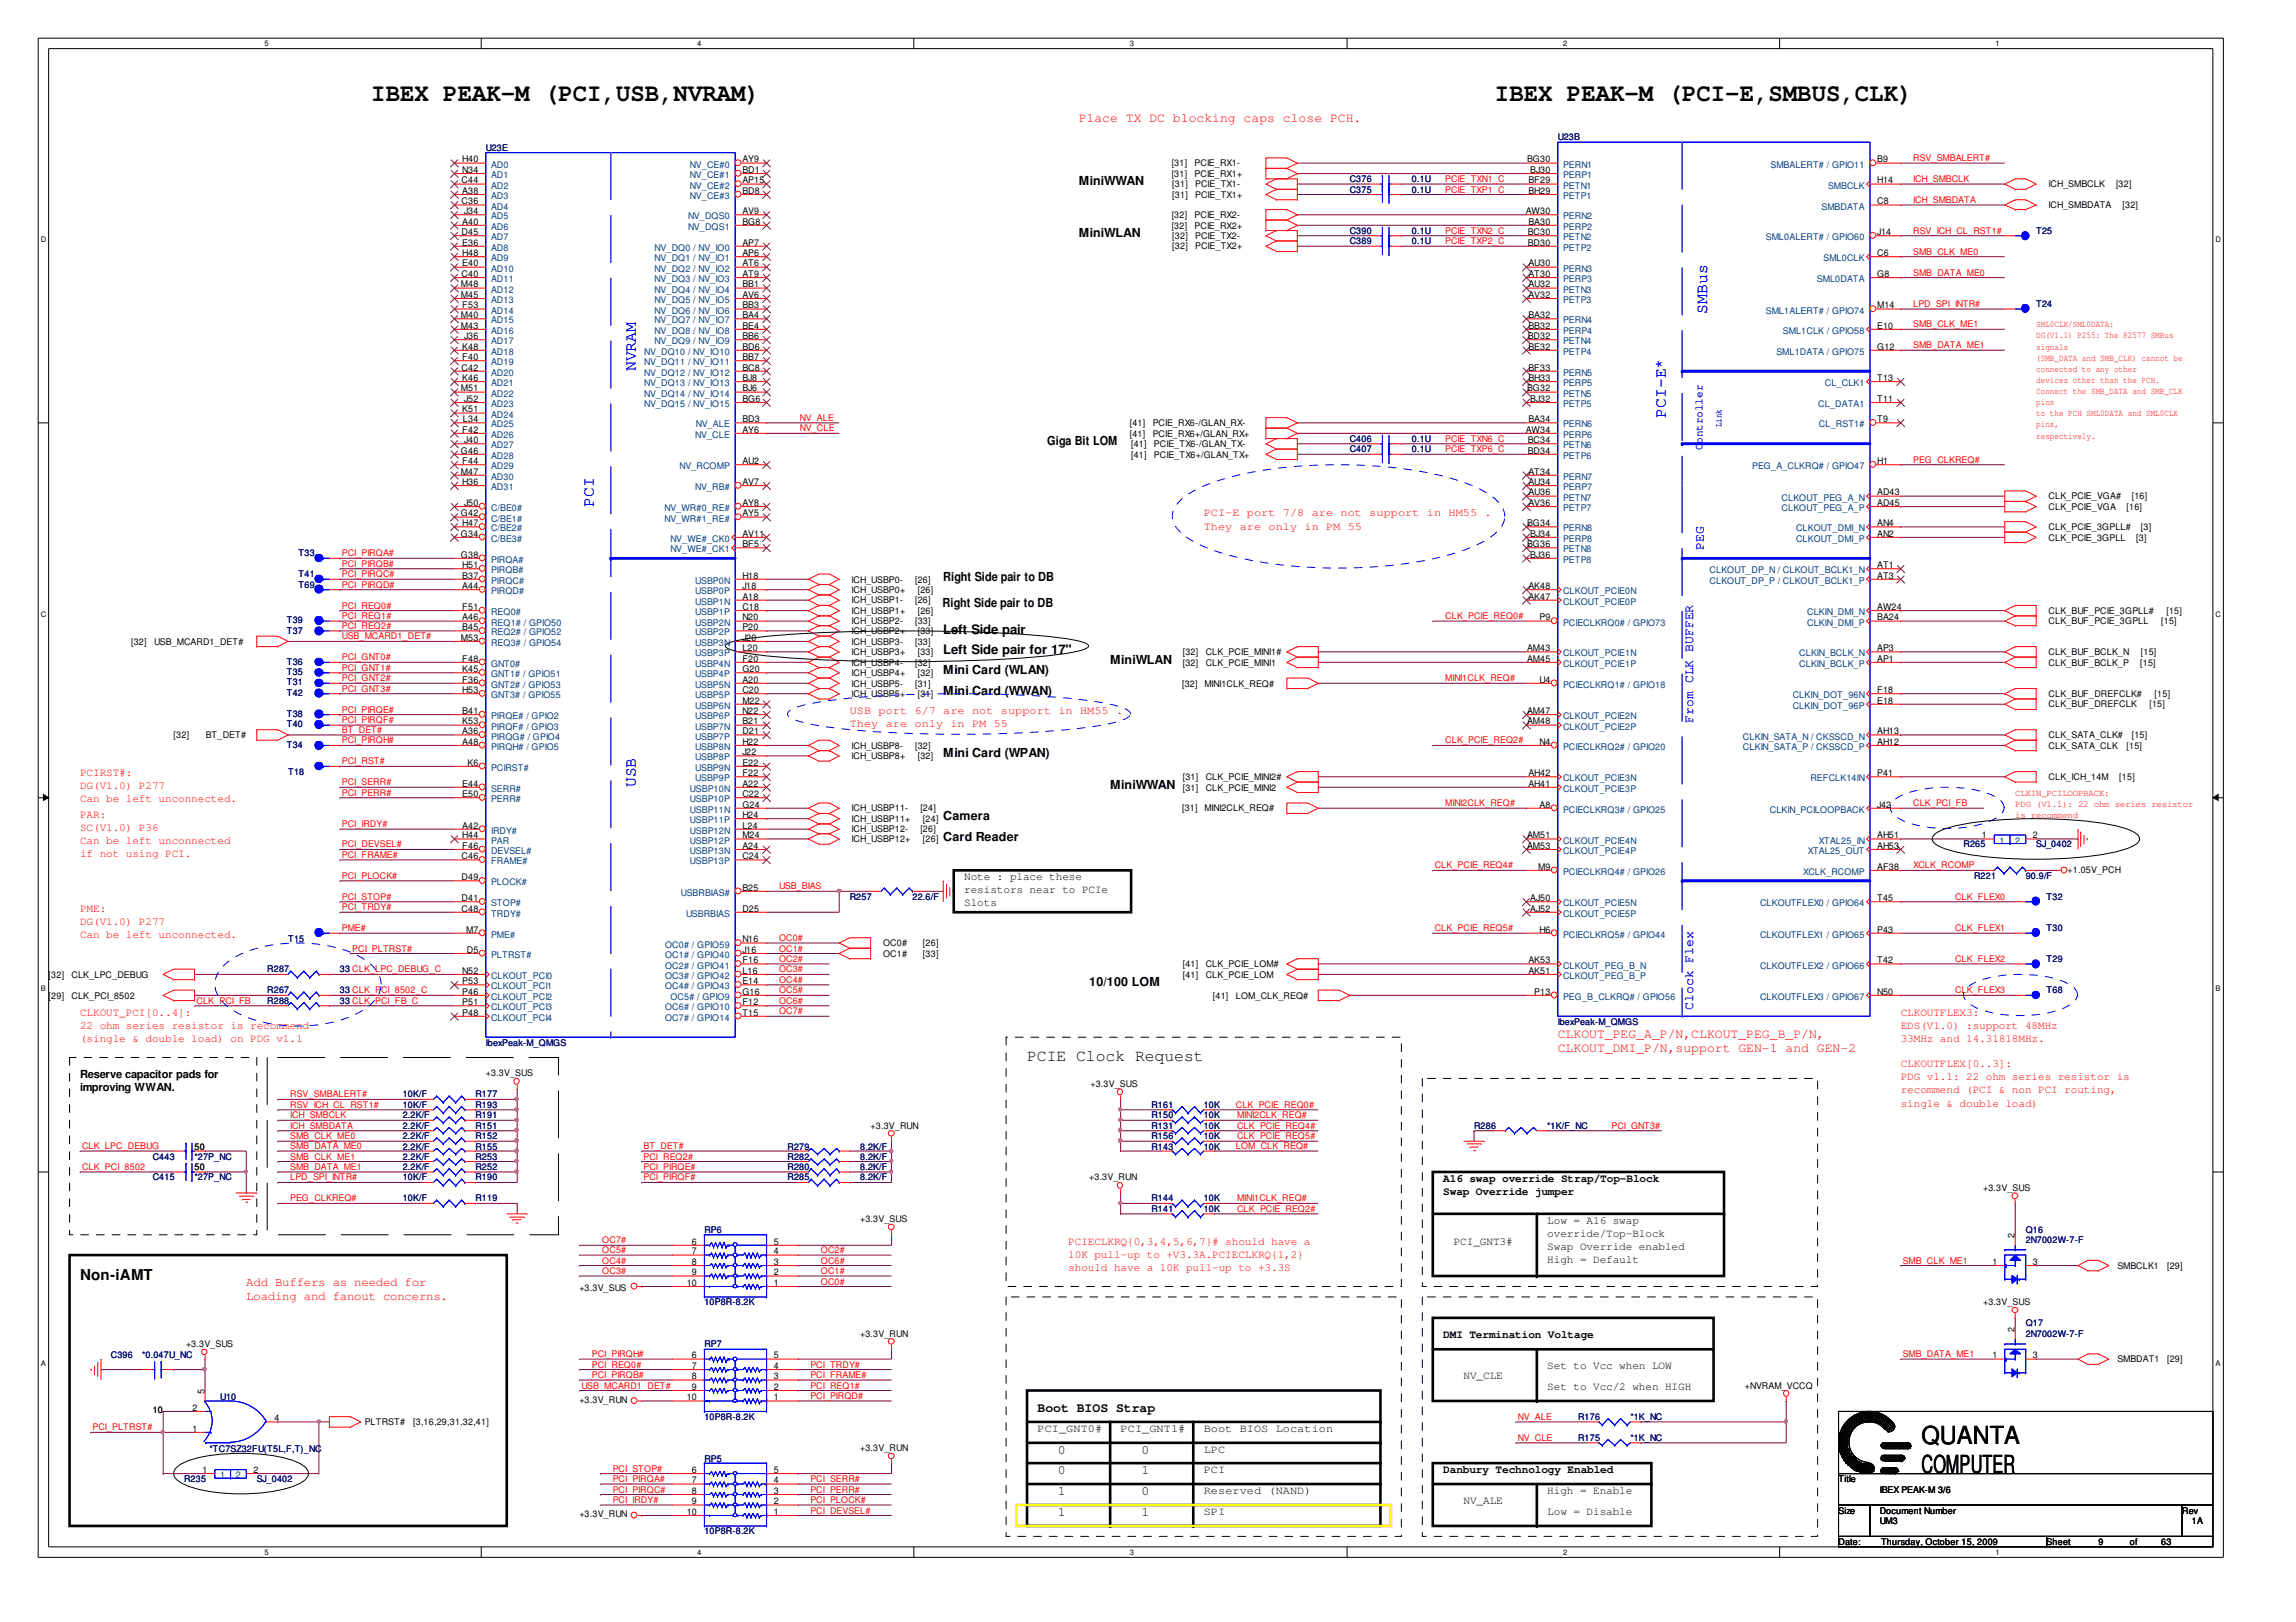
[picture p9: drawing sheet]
<svg xmlns="http://www.w3.org/2000/svg" width="297mm" height="210mm" viewBox="0 0 297 210" stroke-linecap="round" stroke-linejoin="round" font-family="sans-serif">
<defs><g id="words">
<g font-size="3.2">
<text x="48" y="13.1">IBEX PEAK-M (PCI,USB,NVRAM)</text>
<text x="193.4" y="13.1">IBEX PEAK-M (PCI-E,SMBUS,CLK)</text>
<text x="248.6" y="186.9">QUANTA</text>
<text x="248.6" y="190.6">COMPUTER</text>
</g>
<g font-size="2.1" fill="#00f">
<text x="220.8" y="40.6" transform="rotate(-90 220.8 40.6)">SMBus</text>
<text x="82.2" y="48" transform="rotate(-90 82.2 48)">NVRAM</text>
<text x="215.5" y="54" transform="rotate(-90 215.5 54)">PCI-E*</text>
<text x="76.8" y="65.6" transform="rotate(-90 76.8 65.6)">PCI</text>
<text x="82.2" y="101.9" transform="rotate(-90 82.2 101.9)">USB</text>
</g>
<text font-size="2.1" x="132.9" y="137.4">PCIE Clock Request</text>
<text font-size="1.9" x="10.4" y="165.6">Non-iAMT</text>
<g font-size="1.7" fill="#f00">
<text x="139.6" y="15.8">Place TX DC blocking caps close PCH.</text>
<text x="201.5" y="134.3">CLKOUT_PEG_A_P/N,CLKOUT_PEG_B_P/N,</text>
<text x="201.5" y="136.2">CLKOUT_DMI_P/N,support GEN-1 and GEN-2</text>
</g>
<g font-size="1.7" fill="#00f">
<text x="220.4" y="71.1" transform="rotate(-90 220.4 71.1)">PEG</text>
<text x="219.1" y="93.5" transform="rotate(-90 219.1 93.5)">From CLK BUFFER</text>
<text x="219.1" y="130.7" transform="rotate(-90 219.1 130.7)">Clock Flex</text>
</g>
<g font-size="1.7">
<text x="122" y="82">Left Side pair</text>
<text x="122" y="84.6">Left Side pair for 17&quot;</text>
<text x="134.2" y="182.7">Boot BIOS Strap</text>
<text x="136.8" y="190.8">0</text>
<text x="136.8" y="188.2">0</text>
<text x="147.7" y="190.8">1</text>
<text x="147.7" y="188.2">0</text>
<text x="136.8" y="193.5">1</text>
<text x="136.8" y="196.2">1</text>
<text x="147.7" y="193.5">0</text>
<text x="147.7" y="196.2">1</text>
</g>
<g font-size="1.6">
<text x="139.6" y="24">MiniWWAN</text>
<text x="139.6" y="30.7">MiniWLAN</text>
<text x="135.5" y="57.6">Giga Bit LOM</text>
<text x="122" y="75.1">Right Side pair to DB</text>
<text x="121.9" y="78.5">Right Side pair to DB</text>
<text x="122" y="87.2">Mini Card (WLAN)</text>
<text x="122" y="89.9">Mini Card (WWAN)</text>
<text x="143.6" y="85.9">MiniWLAN</text>
<text x="122" y="98">Mini Card (WPAN)</text>
<text x="122" y="106.1">Camera</text>
<text x="143.6" y="102.1">MiniWWAN</text>
<text x="122" y="108.8">Card Reader</text>
<text x="140.9" y="127.6">10/100 LOM</text>
</g>
<g font-size="1.6" fill="#f00">
<text x="31.9" y="166.5">Add Buffers as needed for</text>
<text x="31.9" y="168.3">Loading and fanout concerns.</text>
</g>
<g font-size="1.4" fill="#00f">
<text x="220.2" y="58.3" transform="rotate(-90 220.2 58.3)">C</text>
<text x="220.2" y="57.4" transform="rotate(-90 220.2 57.4)">ontroller</text>
</g>
<g font-size="1.4" fill="#f00">
<text x="155.7" y="68.5">They are only in PM 55</text>
<text x="155.7" y="66.8">PCI-E port 7/8 are not support in HM55 .</text>
<text x="109.9" y="94.1">They are only in PM 55</text>
<text x="109.9" y="92.4">USB port 6/7 are not support in HM55 .</text>
<text x="10.4" y="100.4">PCIRST#:</text>
<text x="10.4" y="102.1">DG(V1.0) P277</text>
<text x="10.4" y="103.8">Can be left unconnected.</text>
<text x="10.4" y="105.9">PAR:</text>
<text x="10.4" y="107.6">SC(V1.0) P36</text>
<text x="10.4" y="109.2">Can be left unconnected</text>
<text x="10.4" y="110.9">if not using PCI.</text>
<text x="10.4" y="118">PME:</text>
<text x="10.4" y="119.7">DG(V1.0) P277</text>
<text x="10.4" y="121.4">Can be left unconnected.</text>
<text x="10.4" y="131.4">CLKOUT_PCI[0..4]:</text>
<text x="245.9" y="131.4">CLKOUTFLEX3:</text>
<text x="10.4" y="134.8">(single &amp; double load) on PDG v1.1</text>
<text x="10.4" y="133.1">22 ohm series resistor is recommend</text>
<text x="245.9" y="133.1">EDS(V1.0) :support 48MHz</text>
<text x="245.9" y="134.8">33MHz and 14.31818MHz.</text>
<text x="245.9" y="143.2">single &amp; double load)</text>
<text x="245.9" y="138.1">CLKOUTFLEX[0..3]:</text>
<text x="245.9" y="139.8">PDG v1.1: 22 ohm series resistor is</text>
<text x="245.9" y="141.5">recommend (PCI &amp; non PCI routing,</text>
<text x="138.2" y="161.1">PCIECLKRQ{0,3,4,5,6,7}# should have a</text>
<text x="138.2" y="164.5">should have a 10K pull-up to +3.3S</text>
<text x="138.2" y="162.8">10K pull-up to +V3.3A.PCIECLKRQ{1,2}</text>
</g>
<g font-size="1.4">
<text x="124.7" y="113.9">Note : place these</text>
<text x="124.7" y="115.6">resistors near to PCIe</text>
<text x="124.7" y="117.3">Slots</text>
<text x="10.4" y="141.2">improving WWAN.</text>
<text x="10.4" y="139.5">Reserve capacitor pads for</text>
<text x="186.7" y="152.9">A16 swap override Strap/Top-Block</text>
<text x="186.7" y="154.6">Swap Override jumper</text>
<text x="188.1" y="161.1">PCI_GNT3#</text>
<text x="200.2" y="160">override/Top-Block</text>
<text x="200.2" y="161.7">Swap Override enabled</text>
<text x="200.2" y="158.4">Low = A16 swap</text>
<text x="200.2" y="163.4">High = Default</text>
<text x="186.7" y="173.2">DMI Termination Voltage</text>
<text x="189.3" y="178.5">NV_CLE</text>
<text x="200.2" y="177.2">Set to Vcc when LOW</text>
<text x="200.2" y="179.9">Set to Vcc/2 when HIGH</text>
<text x="134.2" y="185.3">PCI_GNT0#</text>
<text x="145" y="185.3">PCI_GNT1#</text>
<text x="155.7" y="185.3">Boot BIOS Location</text>
<text x="155.7" y="188">LPC</text>
<text x="155.7" y="190.6">PCI</text>
<text x="186.7" y="190.6">Danbury Technology Enabled</text>
<text x="155.7" y="193.3">Reserved (NAND)</text>
<text x="155.7" y="196">SPI</text>
<text x="189.3" y="194.7">NV_ALE</text>
<text x="200.2" y="193.3">High = Enable</text>
<text x="200.2" y="196">Low = Disable</text>
</g>
<g font-size="1.2">
<text x="59.7" y="23.7">C44</text>
<text x="59.8" y="21">H40</text>
<text x="59.8" y="22.4">N34</text>
<text x="96" y="21">AY9</text>
<text x="96" y="22.4">BD1</text>
<text x="96" y="23.7">AP15</text>
<text x="151.6" y="21.5">[31]</text>
<text x="151.6" y="22.9">[31]</text>
<text x="154.5" y="21.5">PCIE_RX1-</text>
<text x="154.5" y="22.9">PCIE_RX1+</text>
<text x="197.6" y="21">BG30</text>
<text x="197.7" y="23.7">BF29</text>
<text x="198" y="22.4">BJ30</text>
<text x="242.9" y="21">B9</text>
<text x="242.9" y="23.7">H14</text>
<text x="59.7" y="26.4">C36</text>
<text x="59.8" y="25.1">A38</text>
<text x="59.8" y="29.1">A40</text>
<text x="60.1" y="27.7">J34</text>
<text x="96" y="25.1">BD8</text>
<text x="96" y="27.7">AV9</text>
<text x="96" y="29.1">BG8</text>
<text x="151.6" y="28.2">[32]</text>
<text x="151.6" y="29.6">[32]</text>
<text x="151.7" y="24.2">[31]</text>
<text x="151.7" y="25.6">[31]</text>
<text x="154.5" y="28.2">PCIE_RX2-</text>
<text x="154.5" y="29.6">PCIE_RX2+</text>
<text x="154.6" y="24.2">PCIE_TX1-</text>
<text x="154.6" y="25.6">PCIE_TX1+</text>
<text x="197.4" y="27.7">AW30</text>
<text x="197.7" y="29.1">BA30</text>
<text x="197.7" y="25.1">BH29</text>
<text x="242.9" y="26.4">C8</text>
<text x="265" y="24.2">ICH_SMBCLK</text>
<text x="265" y="27">ICH_SMBDATA</text>
<text x="273.8" y="24.2">[32]</text>
<text x="274.6" y="27">[32]</text>
<text x="59.7" y="30.4">D45</text>
<text x="59.7" y="35.8">C40</text>
<text x="59.8" y="31.8">E36</text>
<text x="59.8" y="33.1">H48</text>
<text x="59.8" y="34.5">E40</text>
<text x="96" y="31.8">AP7</text>
<text x="96" y="33.1">AP6</text>
<text x="96" y="34.5">AT6</text>
<text x="96" y="35.8">AT9</text>
<text x="151.7" y="30.9">[32]</text>
<text x="151.7" y="32.3">[32]</text>
<text x="154.6" y="30.9">PCIE_TX2-</text>
<text x="154.6" y="32.3">PCIE_TX2+</text>
<text x="197.6" y="30.4">BC30</text>
<text x="197.6" y="31.8">BD30</text>
<text x="197.7" y="34.5">AU30</text>
<text x="197.7" y="35.8">AT30</text>
<text x="242.9" y="33.1">C6</text>
<text x="242.9" y="35.8">G8</text>
<text x="242.9" y="30.4">J14</text>
<text x="59.6" y="37.2">M48</text>
<text x="59.6" y="38.6">M45</text>
<text x="59.6" y="41.2">M40</text>
<text x="59.8" y="39.9">F53</text>
<text x="96" y="37.2">BB1</text>
<text x="96" y="38.6">AV6</text>
<text x="96" y="39.9">BB3</text>
<text x="96" y="41.2">BA4</text>
<text x="197.7" y="41.2">BA32</text>
<text x="197.7" y="37.2">AU32</text>
<text x="197.7" y="38.6">AV32</text>
<text x="242.9" y="39.9">M14</text>
<text x="59.6" y="42.5">M43</text>
<text x="59.7" y="47.9">C42</text>
<text x="59.8" y="45.2">K48</text>
<text x="59.8" y="46.6">F40</text>
<text x="60.1" y="43.9">J36</text>
<text x="96" y="45.2">BD6</text>
<text x="96" y="46.6">BB7</text>
<text x="96" y="47.9">BC8</text>
<text x="96" y="42.5">BE4</text>
<text x="96" y="43.9">BB6</text>
<text x="197.6" y="43.9">BD32</text>
<text x="197.7" y="42.5">BB32</text>
<text x="197.7" y="47.9">BF33</text>
<text x="197.7" y="45.2">BE32</text>
<text x="242.9" y="42.5">E10</text>
<text x="242.9" y="45.2">G12</text>
<text x="59.6" y="50.7">M51</text>
<text x="59.8" y="49.3">K46</text>
<text x="59.8" y="53.4">K51</text>
<text x="60.1" y="52">J52</text>
<text x="96" y="49.3">BJ8</text>
<text x="96" y="50.7">BJ6</text>
<text x="96" y="52">BG6</text>
<text x="197.6" y="50.7">BG32</text>
<text x="197.7" y="49.3">BH33</text>
<text x="198" y="52">BJ32</text>
<text x="242.9" y="49.3">T13</text>
<text x="242.9" y="52">T11</text>
<text x="59.6" y="58.7">G46</text>
<text x="59.8" y="56">F42</text>
<text x="59.9" y="54.6">L34</text>
<text x="60.1" y="57.3">J40</text>
<text x="96" y="54.6">BD3</text>
<text x="96" y="56">AY6</text>
<text x="146.2" y="56.5">[41]</text>
<text x="146.2" y="55.1">[41]</text>
<text x="146.3" y="57.9">[41]</text>
<text x="146.3" y="59.2">[41]</text>
<text x="149.1" y="56.5">PCIE_RX6+/GLAN_RX+</text>
<text x="149.1" y="55.1">PCIE_RX6-/GLAN_RX-</text>
<text x="149.3" y="57.9">PCIE_TX6-/GLAN_TX-</text>
<text x="149.3" y="59.2">PCIE_TX6+/GLAN_TX+</text>
<text x="197.4" y="56">AW34</text>
<text x="197.6" y="57.3">BC34</text>
<text x="197.6" y="58.7">BD34</text>
<text x="197.7" y="54.6">BA34</text>
<text x="242.9" y="54.6">T9</text>
<text x="59.6" y="61.4">M47</text>
<text x="59.8" y="60.1">F44</text>
<text x="59.8" y="62.8">H36</text>
<text x="60.1" y="65.5">J50</text>
<text x="96" y="62.8">AV7</text>
<text x="96" y="60.1">AU2</text>
<text x="96" y="65.5">AY8</text>
<text x="197.7" y="61.4">AT34</text>
<text x="197.7" y="62.8">AU34</text>
<text x="197.7" y="64.1">AU36</text>
<text x="197.7" y="65.5">AV36</text>
<text x="242.9" y="64.1">AD43</text>
<text x="242.9" y="65.5">AD45</text>
<text x="242.9" y="60.1">H1</text>
<text x="265" y="64.6">CLK_PCIE_VGA#</text>
<text x="265" y="66">CLK_PCIE_VGA</text>
<text x="275.1" y="66">[16]</text>
<text x="275.8" y="64.6">[16]</text>
<text x="59.6" y="66.8">G42</text>
<text x="59.6" y="69.5">G34</text>
<text x="59.8" y="68.1">H47</text>
<text x="96" y="66.8">AY5</text>
<text x="96" y="69.5">AV11</text>
<text x="96" y="70.8">BF5</text>
<text x="197.6" y="68.1">BG34</text>
<text x="197.6" y="70.8">BG36</text>
<text x="198" y="69.5">BJ34</text>
<text x="242.9" y="68.1">AN4</text>
<text x="242.9" y="69.5">AN2</text>
<text x="265" y="68.6">CLK_PCIE_3GPLL#</text>
<text x="265" y="70">CLK_PCIE_3GPLL</text>
<text x="276.4" y="70">[3]</text>
<text x="277" y="68.6">[3]</text>
<text x="59.6" y="72.2">G38</text>
<text x="59.8" y="73.5">H51</text>
<text x="59.8" y="74.9">B37</text>
<text x="59.8" y="76.2">A44</text>
<text x="96" y="74.9">H18</text>
<text x="96" y="76.2">J18</text>
<text x="96" y="77.6">A18</text>
<text x="110.2" y="75.4">ICH_USBP0-</text>
<text x="110.2" y="76.7">ICH_USBP0+</text>
<text x="118.4" y="75.4">[26]</text>
<text x="118.7" y="76.7">[26]</text>
<text x="197.7" y="76.2">AK48</text>
<text x="197.7" y="77.6">AK47</text>
<text x="198" y="72.2">BJ36</text>
<text x="242.9" y="74.9">AT3</text>
<text x="242.9" y="73.5">AT1</text>
<text x="17" y="83.4">[32]</text>
<text x="19.9" y="83.4">USB_MCARD1_DET#</text>
<text x="59.6" y="82.9">M53</text>
<text x="59.8" y="78.9">F51</text>
<text x="59.8" y="80.3">A46</text>
<text x="59.8" y="81.6">B45</text>
<text x="96" y="78.9">C18</text>
<text x="96" y="80.3">N20</text>
<text x="96" y="81.6">P20</text>
<text x="96" y="82.9">J20</text>
<text x="110.2" y="82.1">ICH_USBP2+</text>
<text x="110.2" y="80.8">ICH_USBP2-</text>
<text x="110.2" y="78.1">ICH_USBP1-</text>
<text x="110.2" y="79.4">ICH_USBP1+</text>
<text x="110.2" y="83.4">ICH_USBP3-</text>
<text x="118.4" y="80.8">[33]</text>
<text x="118.4" y="78.1">[26]</text>
<text x="118.4" y="83.4">[33]</text>
<text x="118.7" y="82.1">[33]</text>
<text x="118.7" y="79.4">[26]</text>
<text x="199.2" y="80.3">P9</text>
<text x="242.9" y="78.9">AW24</text>
<text x="242.9" y="80.3">BA24</text>
<text x="265" y="79.4">CLK_BUF_PCIE_3GPLL#</text>
<text x="265" y="80.8">CLK_BUF_PCIE_3GPLL</text>
<text x="279.6" y="80.8">[15]</text>
<text x="280.3" y="79.4">[15]</text>
<text x="59.8" y="85.6">F48</text>
<text x="59.8" y="87">K45</text>
<text x="59.8" y="88.3">F36</text>
<text x="59.8" y="89.7">H53</text>
<text x="96" y="84.3">L20</text>
<text x="96" y="85.6">F20</text>
<text x="96" y="87">G20</text>
<text x="96" y="88.3">A20</text>
<text x="96" y="89.7">C20</text>
<text x="110.2" y="86.1">ICH_USBP4-</text>
<text x="110.2" y="87.5">ICH_USBP4+</text>
<text x="110.2" y="88.8">ICH_USBP5-</text>
<text x="110.2" y="84.8">ICH_USBP3+</text>
<text x="118.4" y="86.1">[32]</text>
<text x="118.4" y="88.8">[31]</text>
<text x="118.7" y="87.5">[32]</text>
<text x="118.7" y="84.8">[33]</text>
<text x="152.9" y="88.8">[32]</text>
<text x="153" y="84.8">[32]</text>
<text x="153" y="86.1">[32]</text>
<text x="155.8" y="88.8">MINI1CLK_REQ#</text>
<text x="156" y="84.8">CLK_PCIE_MINI1#</text>
<text x="156" y="86.1">CLK_PCIE_MINI1</text>
<text x="197.6" y="84.3">AM43</text>
<text x="197.6" y="85.6">AM45</text>
<text x="199.2" y="88.3">U4</text>
<text x="242.9" y="84.3">AP3</text>
<text x="242.9" y="85.6">AP1</text>
<text x="242.9" y="89.7">F18</text>
<text x="265" y="84.8">CLK_BUF_BCLK_N</text>
<text x="265" y="86.1">CLK_BUF_BCLK_P</text>
<text x="276.9" y="86.1">[15]</text>
<text x="277" y="84.8">[15]</text>
<text x="22.5" y="95.5">[32]</text>
<text x="26.6" y="95.5">BT_DET#</text>
<text x="59.8" y="92.4">B41</text>
<text x="59.8" y="93.8">K53</text>
<text x="59.8" y="95">A36</text>
<text x="96" y="91">M22</text>
<text x="96" y="93.8">B21</text>
<text x="96" y="95">D21</text>
<text x="96" y="92.4">N22</text>
<text x="110.2" y="90.2">ICH_USBP5+</text>
<text x="118.7" y="90.2">[31]</text>
<text x="197.6" y="92.4">AM47</text>
<text x="197.6" y="93.8">AM48</text>
<text x="242.9" y="91">E18</text>
<text x="242.9" y="95">AH13</text>
<text x="265" y="91.6">CLK_BUF_DREFCLK</text>
<text x="265" y="90.2">CLK_BUF_DREFCLK#</text>
<text x="265" y="95.5">CLK_SATA_CLK#</text>
<text x="275.8" y="95.5">[15]</text>
<text x="278.1" y="91.6">[15]</text>
<text x="278.8" y="90.2">[15]</text>
<text x="59.8" y="101.8">E44</text>
<text x="59.8" y="96.4">A48</text>
<text x="60.5" y="99.1">K6</text>
<text x="96" y="101.8">A22</text>
<text x="96" y="96.4">H22</text>
<text x="96" y="97.7">J22</text>
<text x="96" y="99.1">E22</text>
<text x="96" y="100.4">F22</text>
<text x="110.2" y="96.9">ICH_USBP8-</text>
<text x="110.2" y="98.2">ICH_USBP8+</text>
<text x="118.4" y="96.9">[32]</text>
<text x="118.7" y="98.2">[32]</text>
<text x="153" y="101">[31]</text>
<text x="156" y="101">CLK_PCIE_MINI2#</text>
<text x="197.7" y="100.4">AH42</text>
<text x="197.7" y="101.8">AH41</text>
<text x="199.2" y="96.4">N4</text>
<text x="242.9" y="96.4">AH12</text>
<text x="242.9" y="100.4">P41</text>
<text x="265" y="96.9">CLK_SATA_CLK</text>
<text x="265" y="101">CLK_ICH_14M</text>
<text x="274.2" y="101">[15]</text>
<text x="275.1" y="96.9">[15]</text>
<text x="59.8" y="103.2">E50</text>
<text x="59.8" y="107.2">A42</text>
<text x="96" y="103.2">C22</text>
<text x="96" y="104.5">G24</text>
<text x="96" y="105.9">H24</text>
<text x="96" y="107.2">L24</text>
<text x="110.2" y="106.4">ICH_USBP11+</text>
<text x="110.2" y="105">ICH_USBP11-</text>
<text x="110.2" y="107.7">ICH_USBP12-</text>
<text x="119.1" y="105">[24]</text>
<text x="119.1" y="107.7">[26]</text>
<text x="119.4" y="106.4">[24]</text>
<text x="152.9" y="105">[31]</text>
<text x="153" y="102.3">[31]</text>
<text x="155.8" y="105">MINI2CLK_REQ#</text>
<text x="156" y="102.3">CLK_PCIE_MINI2</text>
<text x="199.2" y="104.5">A8</text>
<text x="242.9" y="104.5">J42</text>
<text x="59.7" y="113.9">D49</text>
<text x="59.7" y="111.2">C46</text>
<text x="59.8" y="109.8">F46</text>
<text x="59.8" y="108.5">H44</text>
<text x="96" y="108.5">M24</text>
<text x="96" y="109.8">A24</text>
<text x="96" y="111.2">C24</text>
<text x="110.2" y="109">ICH_USBP12+</text>
<text x="119.4" y="109">[26]</text>
<text x="197.6" y="108.5">AM51</text>
<text x="197.6" y="109.8">AM53</text>
<text x="199" y="112.6">M9</text>
<text x="242.9" y="108.5">AH51</text>
<text x="242.9" y="109.8">AH53</text>
<text x="242.9" y="112.6">AF38</text>
<text x="256.4" y="108.5">1</text>
<text x="263" y="108.5">2</text>
<text x="267.5" y="113">+1.05V_PCH</text>
<text x="59.7" y="116.6">D41</text>
<text x="59.7" y="118">C48</text>
<text x="96" y="115.3">B25</text>
<text x="96" y="118">D25</text>
<text x="198" y="116.6">AJ50</text>
<text x="198" y="118">AJ52</text>
<text x="242.9" y="116.6">T45</text>
<text x="60.3" y="120.7">M7</text>
<text x="60.4" y="123.3">D5</text>
<text x="96" y="121.9">N16</text>
<text x="96" y="123.3">J16</text>
<text x="96" y="124.7">F16</text>
<text x="114.2" y="122.5">OC0#</text>
<text x="114.2" y="123.8">OC1#</text>
<text x="119.4" y="122.5">[26]</text>
<text x="119.4" y="123.8">[33]</text>
<text x="153" y="125.2">[41]</text>
<text x="156" y="125.2">CLK_PCIE_LOM#</text>
<text x="197.7" y="124.7">AK53</text>
<text x="199.2" y="120.7">H6</text>
<text x="242.9" y="120.7">P43</text>
<text x="242.9" y="124.7">T42</text>
<text x="6.3" y="126.5">[</text>
<text x="6.3" y="129.2">[</text>
<text x="6.6" y="126.5">32]</text>
<text x="6.6" y="129.2">29]</text>
<text x="9.3" y="126.5">CLK_LPC_DEBUG</text>
<text x="9.3" y="129.2">CLK_PCI_8502</text>
<text x="59.8" y="126">N52</text>
<text x="59.8" y="127.4">P53</text>
<text x="59.8" y="128.7">P46</text>
<text x="59.8" y="130.1">P51</text>
<text x="59.8" y="131.4">P48</text>
<text x="96" y="126">L16</text>
<text x="96" y="127.4">E14</text>
<text x="96" y="128.7">G16</text>
<text x="96" y="130.1">F12</text>
<text x="96" y="131.4">T15</text>
<text x="153" y="126.5">[41]</text>
<text x="156" y="126.5">CLK_PCIE_LOM</text>
<text x="156.9" y="129.2">[41]</text>
<text x="159.9" y="129.2">LOM_CLK_REQ#</text>
<text x="197.7" y="126">AK51</text>
<text x="198.5" y="128.7">P13</text>
<text x="242.9" y="128.7">N50</text>
<text x="62.9" y="139.3">+3.3V_SUS</text>
<text x="141.1" y="140.7">+3.3V_SUS</text>
<text x="25.2" y="148.8">50</text>
<text x="112.6" y="146.1">+3.3V_RUN</text>
<text x="25.2" y="151.4">50</text>
<text x="140.9" y="152.8">+3.3V_RUN</text>
<text x="256.6" y="154.1">+3.3V_SUS</text>
<text x="89.5" y="161.1">6</text>
<text x="100.1" y="161.1">5</text>
<text x="111.3" y="158.2">+3.3V_SUS</text>
<text x="260.6" y="160.2" transform="rotate(-90 260.6 160.2)">2</text>
<text x="75" y="167.1">+3.3V_SUS</text>
<text x="88.8" y="166.4">10</text>
<text x="89.5" y="165">9</text>
<text x="89.5" y="163.7">8</text>
<text x="89.5" y="162.3">7</text>
<text x="100.1" y="166.4">1</text>
<text x="100.1" y="165">2</text>
<text x="100.1" y="163.7">3</text>
<text x="100.1" y="162.3">4</text>
<text x="257.8" y="163.7">1</text>
<text x="263" y="163.7">3</text>
<text x="273.9" y="164.2">SMBCLK1</text>
<text x="280.4" y="164.2">[29]</text>
<text x="111.3" y="173">+3.3V_RUN</text>
<text x="256.6" y="168.9">+3.3V_SUS</text>
<text x="260.6" y="172.3" transform="rotate(-90 260.6 172.3)">2</text>
<text x="24.1" y="174.4">+3.3V_SUS</text>
<text x="89.5" y="179.9">9</text>
<text x="89.5" y="178.5">8</text>
<text x="89.5" y="177.2">7</text>
<text x="89.5" y="175.8">6</text>
<text x="100.1" y="179.9">2</text>
<text x="100.1" y="178.5">3</text>
<text x="100.1" y="177.2">4</text>
<text x="100.1" y="175.8">5</text>
<text x="225.7" y="179.7">+NVRAM_VCCQ</text>
<text x="257.8" y="175.8">1</text>
<text x="263" y="175.8">3</text>
<text x="273.9" y="176.3">SMBDAT1</text>
<text x="280.4" y="176.3">[29]</text>
<text x="19.8" y="182.9">10</text>
<text x="24.9" y="182.6">2</text>
<text x="24.9" y="185.3">1</text>
<text x="26.4" y="180.4" transform="rotate(-90 26.4 180.4)">5</text>
<text x="35.5" y="183.9">4</text>
<text x="47.2" y="184.4">PLTRST#</text>
<text x="53.5" y="184.4">[3,16,29,31,32,41]</text>
<text x="75" y="181.6">+3.3V_RUN</text>
<text x="88.8" y="181.2">10</text>
<text x="100.1" y="181.2">1</text>
<text x="26.2" y="190.6">1</text>
<text x="32.8" y="190.6">2</text>
<text x="89.5" y="192">7</text>
<text x="89.5" y="190.6">6</text>
<text x="100.1" y="192">4</text>
<text x="100.1" y="190.6">5</text>
<text x="111.3" y="187.8">+3.3V_RUN</text>
<text x="237.9" y="191.8">Title</text>
<text x="75" y="196.4">+3.3V_RUN</text>
<text x="88.8" y="196">10</text>
<text x="89.5" y="194.7">9</text>
<text x="89.5" y="193.3">8</text>
<text x="100.1" y="196">1</text>
<text x="100.1" y="194.7">2</text>
<text x="100.1" y="193.3">3</text>
<text x="237.9" y="195.9">Size</text>
<text x="243.2" y="197.2">UM3</text>
<text x="243.2" y="195.9">Document Number</text>
<text x="243.2" y="193.2">IBEX PEAK-M 3/6</text>
<text x="282.3" y="195.9">Rev</text>
<text x="283.6" y="197.2">1A</text>
<text x="237.9" y="199.9">Date:</text>
<text x="243.4" y="199.9">Thursday, October 15, 2009</text>
<text x="264.8" y="199.9">Sheet</text>
<text x="271.5" y="199.9">9</text>
<text x="275.5" y="199.9">of</text>
<text x="279.6" y="199.9">63</text>
</g>
<g font-size="1.2" fill="#00007f">
<text x="62.9" y="19.5">U23E</text>
<text x="174.6" y="23.6">C376</text>
<text x="182.7" y="23.6">0.1U</text>
<text x="201.5" y="18.1">U23B</text>
<text x="174.6" y="24.9">C375</text>
<text x="182.7" y="24.9">0.1U</text>
<text x="174.6" y="31.6">C389</text>
<text x="174.6" y="30.3">C390</text>
<text x="182.7" y="31.6">0.1U</text>
<text x="182.7" y="30.3">0.1U</text>
<text x="263.4" y="30.3">T25</text>
<text x="263.4" y="39.7">T24</text>
<text x="174.6" y="57.2">C406</text>
<text x="174.6" y="58.5">C407</text>
<text x="182.7" y="57.2">0.1U</text>
<text x="182.7" y="58.5">0.1U</text>
<text x="38.6" y="72">T33</text>
<text x="38.6" y="74.7">T41</text>
<text x="38.6" y="76.1">T69</text>
<text x="37.1" y="80.6">T39</text>
<text x="37.1" y="82">T37</text>
<text x="37.1" y="88.7">T31</text>
<text x="37.1" y="86">T36</text>
<text x="37.1" y="87.3">T35</text>
<text x="37.1" y="94.1">T40</text>
<text x="37.1" y="92.7">T38</text>
<text x="37.1" y="90">T42</text>
<text x="37.1" y="96.8">T34</text>
<text x="37.3" y="100.3">T18</text>
<text x="254" y="109.7">R265</text>
<text x="255.4" y="113.7">R221</text>
<text x="262.1" y="113.7">90.9/F</text>
<text x="263.4" y="109.7">SJ_0402</text>
<text x="109.9" y="116.4">R257</text>
<text x="118.1" y="116.4">22.6/F</text>
<text x="264.8" y="116.4">T32</text>
<text x="34.6" y="125.8">R287</text>
<text x="37.3" y="121.9">T15</text>
<text x="44" y="125.8">33 CLK_LPC_DEBUG_C</text>
<text x="264.8" y="120.5">T30</text>
<text x="264.8" y="124.5">T29</text>
<text x="34.6" y="128.6">R267</text>
<text x="34.6" y="129.9">R288</text>
<text x="44" y="128.6">33 CLK_PCI_8502_C</text>
<text x="44" y="129.9">33 CLK_PCI_FB_C</text>
<text x="264.8" y="128.6">T68</text>
<text x="62.9" y="135.3">IbexPeak-M_QMGS</text>
<text x="201.5" y="132.6">IbexPeak-M_QMGS</text>
<text x="52.1" y="143.4">10K/F</text>
<text x="52.1" y="142">10K/F</text>
<text x="61.5" y="143.4">R193</text>
<text x="61.5" y="142">R177</text>
<text x="149" y="143.4">R161</text>
<text x="155.7" y="143.4">10K</text>
<text x="52.1" y="144.7">2.2K/F</text>
<text x="52.1" y="146.1">2.2K/F</text>
<text x="52.1" y="147.4">2.2K/F</text>
<text x="52.1" y="148.8">2.2K/F</text>
<text x="61.5" y="144.7">R191</text>
<text x="61.5" y="146.1">R151</text>
<text x="61.5" y="147.4">R152</text>
<text x="61.5" y="148.8">R155</text>
<text x="101.9" y="148.8">R279</text>
<text x="111.3" y="148.8">8.2K/F</text>
<text x="149" y="146.1">R131</text>
<text x="149" y="144.7">R150</text>
<text x="149" y="147.4">R156</text>
<text x="149" y="148.8">R143</text>
<text x="155.7" y="146.1">10K</text>
<text x="155.7" y="144.7">10K</text>
<text x="155.7" y="147.4">10K</text>
<text x="155.7" y="148.8">10K</text>
<text x="190.7" y="146.1">R286</text>
<text x="200.2" y="146.1">*1K/F_NC</text>
<text x="19.8" y="152.8">C415</text>
<text x="19.8" y="150.1">C443</text>
<text x="25.2" y="152.8">*27P_NC</text>
<text x="25.2" y="150.1">*27P_NC</text>
<text x="52.1" y="151.4">2.2K/F</text>
<text x="52.1" y="152.8">10K/F</text>
<text x="52.1" y="155.5">10K/F</text>
<text x="52.1" y="150.1">2.2K/F</text>
<text x="61.5" y="151.4">R252</text>
<text x="61.5" y="152.8">R190</text>
<text x="61.5" y="155.5">R119</text>
<text x="61.5" y="150.1">R253</text>
<text x="101.9" y="151.4">R280</text>
<text x="101.9" y="150.1">R282</text>
<text x="101.9" y="152.8">R285</text>
<text x="111.3" y="151.4">8.2K/F</text>
<text x="111.3" y="150.1">8.2K/F</text>
<text x="111.3" y="152.8">8.2K/F</text>
<text x="149" y="155.5">R144</text>
<text x="155.7" y="155.5">10K</text>
<text x="91.1" y="159.5">RP6</text>
<text x="149" y="156.8">R141</text>
<text x="155.7" y="156.8">10K</text>
<text x="262.1" y="159.5">Q16</text>
<text x="262.1" y="160.9">2N7002W-7-F</text>
<text x="91.1" y="168.9">10P8R-8.2K</text>
<text x="262.1" y="171.6">Q17</text>
<text x="262.1" y="173">2N7002W-7-F</text>
<text x="14.3" y="175.7">C396</text>
<text x="18.4" y="175.7">*0.047U_NC</text>
<text x="91.1" y="174.4">RP7</text>
<text x="28.5" y="181.2">U10</text>
<text x="91.1" y="183.8">10P8R-8.2K</text>
<text x="204.2" y="183.8">R176</text>
<text x="210.9" y="183.8">*1K_NC</text>
<text x="23.8" y="191.8">R235</text>
<text x="27.1" y="187.9">*TC7SZ32FU(T5L,F,T)_NC</text>
<text x="33.2" y="191.8">SJ_0402</text>
<text x="91.1" y="189.2">RP5</text>
<text x="204.2" y="186.5">R175</text>
<text x="210.9" y="186.5">*1K_NC</text>
<text x="91.1" y="198.6">10P8R-8.2K</text>
</g>
<g font-size="1.2" fill="#003f7f">
<text x="63.5" y="21.7">AD0</text>
<text x="63.5" y="23.1">AD1</text>
<text x="89.3" y="21.7">NV_CE#0</text>
<text x="89.3" y="23.1">NV_CE#1</text>
<text x="202.2" y="21.7">PERN1</text>
<text x="202.2" y="23.1">PERP1</text>
<text x="229.1" y="21.7">SMBALERT# / GPIO11</text>
<text x="63.5" y="24.4">AD2</text>
<text x="63.5" y="25.8">AD3</text>
<text x="63.5" y="27.1">AD4</text>
<text x="63.5" y="28.4">AD5</text>
<text x="63.5" y="29.7">AD6</text>
<text x="89" y="28.4">NV_DQS0</text>
<text x="89" y="29.7">NV_DQS1</text>
<text x="89.3" y="24.4">NV_CE#2</text>
<text x="89.3" y="25.8">NV_CE#3</text>
<text x="202.2" y="28.4">PERN2</text>
<text x="202.2" y="29.7">PERP2</text>
<text x="202.2" y="24.4">PETN1</text>
<text x="202.2" y="25.8">PETP1</text>
<text x="235.7" y="27.1">SMBDATA</text>
<text x="236.5" y="24.4">SMBCLK</text>
<text x="63.5" y="31.1">AD7</text>
<text x="63.5" y="32.5">AD8</text>
<text x="63.5" y="33.8">AD9</text>
<text x="63.5" y="35.2">AD10</text>
<text x="84.7" y="32.5">NV_DQ0 / NV_IO0</text>
<text x="84.7" y="33.8">NV_DQ1 / NV_IO1</text>
<text x="84.7" y="35.2">NV_DQ2 / NV_IO2</text>
<text x="202.2" y="35.2">PERN3</text>
<text x="202.2" y="31.1">PETN2</text>
<text x="202.2" y="32.5">PETP2</text>
<text x="228.5" y="31.1">SML0ALERT# / GPIO60</text>
<text x="235.9" y="33.8">SML0CLK</text>
<text x="63.5" y="36.5">AD11</text>
<text x="63.5" y="37.9">AD12</text>
<text x="63.5" y="39.2">AD13</text>
<text x="63.5" y="40.6">AD14</text>
<text x="63.5" y="41.9">AD15</text>
<text x="84.7" y="36.5">NV_DQ3 / NV_IO3</text>
<text x="84.7" y="37.9">NV_DQ4 / NV_IO4</text>
<text x="84.7" y="39.2">NV_DQ5 / NV_IO5</text>
<text x="84.7" y="40.6">NV_DQ6 / NV_IO6</text>
<text x="84.7" y="41.9">NV_DQ7 / NV_IO7</text>
<text x="202.2" y="36.5">PERP3</text>
<text x="202.2" y="41.9">PERN4</text>
<text x="202.2" y="37.9">PETN3</text>
<text x="202.2" y="39.2">PETP3</text>
<text x="228.5" y="40.6">SML1ALERT# / GPIO74</text>
<text x="235.1" y="36.5">SML0DATA</text>
<text x="63.5" y="43.2">AD16</text>
<text x="63.5" y="44.6">AD17</text>
<text x="63.5" y="45.9">AD18</text>
<text x="63.5" y="47.3">AD19</text>
<text x="83.3" y="45.9">NV_DQ10 / NV_IO10</text>
<text x="83.3" y="47.3">NV_DQ11 / NV_IO11</text>
<text x="84.7" y="43.2">NV_DQ8 / NV_IO8</text>
<text x="84.7" y="44.6">NV_DQ9 / NV_IO9</text>
<text x="202.2" y="43.2">PERP4</text>
<text x="202.2" y="44.6">PETN4</text>
<text x="202.2" y="45.9">PETP4</text>
<text x="229.8" y="45.9">SML1DATA / GPIO75</text>
<text x="230.7" y="43.2">SML1CLK / GPIO58</text>
<text x="63.5" y="48.6">AD20</text>
<text x="63.5" y="50">AD21</text>
<text x="63.5" y="51.3">AD22</text>
<text x="63.5" y="52.7">AD23</text>
<text x="83.3" y="48.6">NV_DQ12 / NV_IO12</text>
<text x="83.3" y="50">NV_DQ13 / NV_IO13</text>
<text x="83.3" y="51.3">NV_DQ14 / NV_IO14</text>
<text x="83.3" y="52.7">NV_DQ15 / NV_IO15</text>
<text x="202.2" y="48.6">PERN5</text>
<text x="202.2" y="50">PERP5</text>
<text x="202.2" y="51.3">PETN5</text>
<text x="202.2" y="52.7">PETP5</text>
<text x="235.2" y="52.7">CL_DATA1</text>
<text x="236.1" y="50">CL_CLK1</text>
<text x="63.5" y="54">AD24</text>
<text x="63.5" y="55.3">AD25</text>
<text x="63.5" y="56.7">AD26</text>
<text x="63.5" y="58">AD27</text>
<text x="63.5" y="59.4">AD28</text>
<text x="89.9" y="56.7">NV_CLE</text>
<text x="90" y="55.3">NV_ALE</text>
<text x="202.2" y="55.3">PERN6</text>
<text x="202.2" y="56.7">PERP6</text>
<text x="202.2" y="58">PETN6</text>
<text x="202.2" y="59.4">PETP6</text>
<text x="235.3" y="55.3">CL_RST1#</text>
<text x="63.5" y="60.7">AD29</text>
<text x="63.5" y="62.1">AD30</text>
<text x="63.5" y="63.4">AD31</text>
<text x="87.9" y="60.7">NV_RCOMP</text>
<text x="89.9" y="63.4">NV_RB#</text>
<text x="202.2" y="62.1">PERN7</text>
<text x="202.2" y="63.4">PERP7</text>
<text x="202.2" y="64.8">PETN7</text>
<text x="226.7" y="60.7">PEG_A_CLKRQ# / GPIO47</text>
<text x="230.5" y="64.8">CLKOUT_PEG_A_N</text>
<text x="63.5" y="66.2">C/BE0#</text>
<text x="63.5" y="67.5">C/BE1#</text>
<text x="63.5" y="68.8">C/BE2#</text>
<text x="63.5" y="70.1">C/BE3#</text>
<text x="86" y="66.2">NV_WR#0_RE#</text>
<text x="86" y="67.5">NV_WR#1_RE#</text>
<text x="86.7" y="70.1">NV_WE#_CK0</text>
<text x="86.7" y="71.5">NV_WE#_CK1</text>
<text x="202.2" y="68.8">PERN8</text>
<text x="202.2" y="70.1">PERP8</text>
<text x="202.2" y="66.2">PETP7</text>
<text x="202.2" y="71.5">PETN8</text>
<text x="230.5" y="66.2">CLKOUT_PEG_A_P</text>
<text x="232.4" y="68.8">CLKOUT_DMI_N</text>
<text x="232.4" y="70.1">CLKOUT_DMI_P</text>
<text x="63.5" y="72.8">PIRQA#</text>
<text x="63.5" y="74.2">PIRQB#</text>
<text x="63.5" y="75.6">PIRQC#</text>
<text x="63.5" y="76.9">PIRQD#</text>
<text x="89.9" y="75.6">USBP0N</text>
<text x="89.9" y="76.9">USBP0P</text>
<text x="202.2" y="72.8">PETP8</text>
<text x="202.2" y="76.9">CLKOUT_PCIE0N</text>
<text x="221.2" y="75.6">CLKOUT_DP_P / CLKOUT_BCLK1_P</text>
<text x="221.2" y="74.2">CLKOUT_DP_N / CLKOUT_BCLK1_N</text>
<text x="63.5" y="79.6">REQ0#</text>
<text x="63.5" y="81">REQ1# / GPIO50</text>
<text x="63.5" y="82.2">REQ2# / GPIO52</text>
<text x="63.5" y="83.6">REQ3# / GPIO54</text>
<text x="89.9" y="78.3">USBP1N</text>
<text x="89.9" y="79.6">USBP1P</text>
<text x="89.9" y="81">USBP2N</text>
<text x="89.9" y="82.2">USBP2P</text>
<text x="89.9" y="83.6">USBP3N</text>
<text x="202.2" y="78.3">CLKOUT_PCIE0P</text>
<text x="202.2" y="81">PCIECLKRQ0# / GPIO73</text>
<text x="233.8" y="79.6">CLKIN_DMI_N</text>
<text x="233.8" y="81">CLKIN_DMI_P</text>
<text x="63.5" y="86.3">GNT0#</text>
<text x="63.5" y="87.7">GNT1# / GPIO51</text>
<text x="63.5" y="89">GNT2# / GPIO53</text>
<text x="89.9" y="84.9">USBP3P</text>
<text x="89.9" y="86.3">USBP4N</text>
<text x="89.9" y="87.7">USBP4P</text>
<text x="89.9" y="89">USBP5N</text>
<text x="202.2" y="84.9">CLKOUT_PCIE1N</text>
<text x="202.2" y="86.3">CLKOUT_PCIE1P</text>
<text x="202.2" y="89">PCIECLKRQ1# / GPIO18</text>
<text x="232.8" y="84.9">CLKIN_BCLK_N</text>
<text x="232.8" y="86.3">CLKIN_BCLK_P</text>
<text x="63.5" y="90.4">GNT3# / GPIO55</text>
<text x="63.5" y="93.1">PIRQE# / GPIO2</text>
<text x="63.5" y="94.4">PIRQF# / GPIO3</text>
<text x="63.5" y="95.7">PIRQG# / GPIO4</text>
<text x="89.9" y="90.4">USBP5P</text>
<text x="89.9" y="91.7">USBP6N</text>
<text x="89.9" y="94.4">USBP7N</text>
<text x="89.9" y="95.7">USBP7P</text>
<text x="89.9" y="93.1">USBP6P</text>
<text x="202.2" y="93.1">CLKOUT_PCIE2N</text>
<text x="202.2" y="94.4">CLKOUT_PCIE2P</text>
<text x="225.5" y="95.7">CLKIN_SATA_N / CKSSCD_N</text>
<text x="231.9" y="90.4">CLKIN_DOT_96N</text>
<text x="231.9" y="91.7">CLKIN_DOT_96P</text>
<text x="63.5" y="99.8">PCIRST#</text>
<text x="63.5" y="97.1">PIRQH# / GPIO5</text>
<text x="89.9" y="97.1">USBP8N</text>
<text x="89.9" y="98.4">USBP8P</text>
<text x="89.9" y="99.8">USBP9N</text>
<text x="89.9" y="101.1">USBP9P</text>
<text x="202.2" y="101.1">CLKOUT_PCIE3N</text>
<text x="202.2" y="97.1">PCIECLKRQ2# / GPIO20</text>
<text x="225.5" y="97.1">CLKIN_SATA_P / CKSSCD_P</text>
<text x="234.2" y="101.1">REFCLK14IN</text>
<text x="63.5" y="103.8">PERR#</text>
<text x="63.5" y="102.5">SERR#</text>
<text x="63.5" y="107.9">IRDY#</text>
<text x="89.3" y="102.5">USBP10N</text>
<text x="89.3" y="103.8">USBP10P</text>
<text x="89.3" y="105.2">USBP11N</text>
<text x="89.3" y="106.5">USBP11P</text>
<text x="89.3" y="107.9">USBP12N</text>
<text x="202.2" y="102.5">CLKOUT_PCIE3P</text>
<text x="202.2" y="105.2">PCIECLKRQ3# / GPIO25</text>
<text x="229" y="105.2">CLKIN_PCILOOPBACK</text>
<text x="63.5" y="110.5">DEVSEL#</text>
<text x="63.5" y="111.9">FRAME#</text>
<text x="63.5" y="109.2">PAR</text>
<text x="89.3" y="109.2">USBP12P</text>
<text x="89.3" y="110.5">USBP13N</text>
<text x="89.3" y="111.9">USBP13P</text>
<text x="202.2" y="109.2">CLKOUT_PCIE4N</text>
<text x="202.2" y="110.5">CLKOUT_PCIE4P</text>
<text x="202.2" y="113.2">PCIECLKRQ4# / GPIO26</text>
<text x="233.3" y="113.2">XCLK_RCOMP</text>
<text x="233.9" y="110.5">XTAL25_OUT</text>
<text x="235.3" y="109.2">XTAL25_IN</text>
<text x="258.7" y="109.2">1</text>
<text x="260.7" y="109.2">2</text>
<text x="63.5" y="114.6">PLOCK#</text>
<text x="63.5" y="117.3">STOP#</text>
<text x="63.5" y="118.6">TRDY#</text>
<text x="88.1" y="115.9">USBRBIAS#</text>
<text x="88.8" y="118.6">USBRBIAS</text>
<text x="202.2" y="117.3">CLKOUT_PCIE5N</text>
<text x="202.2" y="118.6">CLKOUT_PCIE5P</text>
<text x="227.7" y="117.3">CLKOUTFLEX0 / GPIO64</text>
<text x="63.5" y="124">PLTRST#</text>
<text x="63.5" y="121.4">PME#</text>
<text x="86" y="122.6">OC0# / GPIO59</text>
<text x="86" y="124">OC1# / GPIO40</text>
<text x="86" y="125.3">OC2# / GPIO41</text>
<text x="202.2" y="121.4">PCIECLKRQ5# / GPIO44</text>
<text x="202.2" y="125.3">CLKOUT_PEG_B_N</text>
<text x="227.7" y="121.4">CLKOUTFLEX1 / GPIO65</text>
<text x="227.7" y="125.3">CLKOUTFLEX2 / GPIO66</text>
<text x="63.5" y="126.7">CLKOUT_PCI0</text>
<text x="63.5" y="128">CLKOUT_PCI1</text>
<text x="63.5" y="129.4">CLKOUT_PCI2</text>
<text x="63.5" y="130.8">CLKOUT_PCI3</text>
<text x="86" y="126.7">OC3# / GPIO42</text>
<text x="86" y="128">OC4# / GPIO43</text>
<text x="86" y="130.8">OC6# / GPIO10</text>
<text x="86.7" y="129.4">OC5# / GPIO9</text>
<text x="202.2" y="129.4">PEG_B_CLKRQ# / GPIO56</text>
<text x="202.2" y="126.7">CLKOUT_PEG_B_P</text>
<text x="227.7" y="129.4">CLKOUTFLEX3 / GPIO67</text>
<text x="63.5" y="132.1">CLKOUT_PCI4</text>
<text x="86" y="132.1">OC7# / GPIO14</text>
<text x="28.5" y="191.3">1</text>
<text x="30.5" y="191.3">2</text>
</g>
<g font-size="1.2" fill="#f00">
<text x="187" y="23.6">PCIE_TXN1_C</text>
<text x="247.5" y="20.9">RSV_SMBALERT#</text>
<text x="247.5" y="23.6">ICH_SMBCLK</text>
<text x="187" y="24.9">PCIE_TXP1_C</text>
<text x="247.5" y="26.3">ICH_SMBDATA</text>
<text x="187" y="30.3">PCIE_TXN2_C</text>
<text x="187" y="31.6">PCIE_TXP2_C</text>
<text x="247.5" y="30.3">RSV_ICH_CL_RST1#</text>
<text x="247.5" y="33">SMB_CLK_ME0</text>
<text x="247.5" y="35.7">SMB_DATA_ME0</text>
<text x="247.5" y="39.7">LPD_SPI_INTR#</text>
<text x="247.5" y="42.4">SMB_CLK_ME1</text>
<text x="247.5" y="45.1">SMB_DATA_ME1</text>
<text x="263.4" y="45.2">signals</text>
<text x="263.4" y="46.7">(SMB_DATA and SMB_CLK) cannot be</text>
<text x="263.4" y="42.4">SML0CLK/SML0DATA:</text>
<text x="263.4" y="43.8">DG(V1.1) P255: The 82577 SMBus</text>
<text x="263.4" y="48.1">connected to any other</text>
<text x="263.4" y="49.6">devices other than the PCH.</text>
<text x="263.4" y="51">Connect the SMB_DATA and SMB_CLK</text>
<text x="263.4" y="52.4">pins</text>
<text x="263.4" y="53.9">to the PCH SML0DATA and SML0CLK</text>
<text x="103.5" y="54.5">NV_ALE</text>
<text x="103.5" y="55.8">NV_CLE</text>
<text x="187" y="57.2">PCIE_TXN6_C</text>
<text x="187" y="58.5">PCIE_TXP6_C</text>
<text x="247.5" y="59.9">PEG_CLKREQ#</text>
<text x="263.4" y="55.3">pins,</text>
<text x="263.4" y="56.8">respectively.</text>
<text x="44.2" y="72">PCI_PIRQA#</text>
<text x="44.2" y="76.1">PCI_PIRQD#</text>
<text x="44.2" y="73.3">PCI_PIRQB#</text>
<text x="44.2" y="74.7">PCI_PIRQC#</text>
<text x="44.2" y="80.1">PCI_REQ1#</text>
<text x="44.2" y="82.7">USB_MCARD1_DET#</text>
<text x="44.2" y="78.8">PCI_REQ0#</text>
<text x="44.2" y="81.4">PCI_REQ2#</text>
<text x="187" y="80.1">CLK_PCIE_REQ0#</text>
<text x="44.2" y="86.8">PCI_GNT1#</text>
<text x="44.2" y="88.2">PCI_GNT2#</text>
<text x="44.2" y="89.5">PCI_GNT3#</text>
<text x="44.2" y="85.5">PCI_GNT0#</text>
<text x="187" y="88.2">MINI1CLK_REQ#</text>
<text x="44.2" y="93.6">PCI_PIRQF#</text>
<text x="44.2" y="94.9">BT_DET#</text>
<text x="44.2" y="92.2">PCI_PIRQE#</text>
<text x="44.2" y="96.2">PCI_PIRQH#</text>
<text x="44.2" y="98.9">PCI_RST#</text>
<text x="44.2" y="101.6">PCI_SERR#</text>
<text x="187" y="96.2">CLK_PCIE_REQ2#</text>
<text x="44.2" y="103">PCI_PERR#</text>
<text x="44.2" y="107">PCI_IRDY#</text>
<text x="187" y="104.3">MINI2CLK_REQ#</text>
<text x="247.5" y="104.3">CLK_PCI_FB</text>
<text x="260.7" y="103">CLKIN_PCILOOPBACK:</text>
<text x="260.7" y="104.4">PDG (V1.1): 22 ohm series resistor</text>
<text x="260.7" y="105.9">is recommend</text>
<text x="44.2" y="113.7">PCI_PLOCK#</text>
<text x="44.2" y="109.7">PCI_DEVSEL#</text>
<text x="44.2" y="111">PCI_FRAME#</text>
<text x="185.6" y="112.4">CLK_PCIE_REQ4#</text>
<text x="247.5" y="112.4">XCLK_RCOMP</text>
<text x="44.2" y="116.4">PCI_STOP#</text>
<text x="44.2" y="117.8">PCI_TRDY#</text>
<text x="100.8" y="115.1">USB_BIAS</text>
<text x="252.9" y="116.4">CLK_FLEX0</text>
<text x="44.2" y="120.5">PME#</text>
<text x="45.6" y="123.1">PCI_PLTRST#</text>
<text x="100.8" y="123.1">OC1#</text>
<text x="100.8" y="125.8">OC3#</text>
<text x="100.8" y="121.8">OC0#</text>
<text x="100.8" y="124.5">OC2#</text>
<text x="185.6" y="120.5">CLK_PCIE_REQ5#</text>
<text x="252.9" y="124.5">CLK_FLEX2</text>
<text x="252.9" y="120.5">CLK_FLEX1</text>
<text x="25.4" y="129.9">CLK_PCI_FB</text>
<text x="100.8" y="131.3">OC7#</text>
<text x="100.8" y="129.9">OC6#</text>
<text x="100.8" y="127.2">OC4#</text>
<text x="100.8" y="128.6">OC5#</text>
<text x="252.9" y="128.6">CLK_FLEX3</text>
<text x="37.5" y="143.4">RSV_ICH_CL_RST1#</text>
<text x="37.5" y="142">RSV_SMBALERT#</text>
<text x="159.9" y="143.4">CLK_PCIE_REQ0#</text>
<text x="10.6" y="148.7">CLK_LPC_DEBUG</text>
<text x="37.5" y="144.7">ICH_SMBCLK</text>
<text x="37.5" y="146.1">ICH_SMBDATA</text>
<text x="37.5" y="148.7">SMB_DATA_ME0</text>
<text x="37.5" y="147.4">SMB_CLK_ME0</text>
<text x="83.3" y="148.7">BT_DET#</text>
<text x="159.9" y="148.7">LOM_CLK_REQ#</text>
<text x="160" y="147.4">CLK_PCIE_REQ5#</text>
<text x="160" y="146.1">CLK_PCIE_REQ4#</text>
<text x="160" y="144.7">MINI2CLK_REQ#</text>
<text x="208.5" y="146.1">PCI_GNT3#</text>
<text x="10.6" y="151.4">CLK_PCI_8502</text>
<text x="37.5" y="155.5">PEG_CLKREQ#</text>
<text x="37.5" y="151.4">SMB_DATA_ME1</text>
<text x="37.5" y="150.1">SMB_CLK_ME1</text>
<text x="37.5" y="152.8">LPD_SPI_INTR#</text>
<text x="83.3" y="151.4">PCI_PIRQE#</text>
<text x="83.3" y="152.8">PCI_PIRQF#</text>
<text x="83.3" y="150.1">PCI_REQ2#</text>
<text x="160" y="155.5">MINI1CLK_REQ#</text>
<text x="77.9" y="160.9">OC7#</text>
<text x="160" y="156.8">CLK_PCIE_REQ2#</text>
<text x="77.9" y="163.5">OC4#</text>
<text x="77.9" y="162.2">OC5#</text>
<text x="77.9" y="164.9">OC3#</text>
<text x="106.2" y="166.2">OC0#</text>
<text x="106.2" y="164.9">OC1#</text>
<text x="106.2" y="162.2">OC2#</text>
<text x="106.2" y="163.5">OC6#</text>
<text x="246.2" y="163.5">SMB_CLK_ME1</text>
<text x="75.2" y="179.7">USB_MCARD1_DET#</text>
<text x="76.6" y="175.6">PCI_PIRQH#</text>
<text x="76.6" y="177">PCI_REQ0#</text>
<text x="76.6" y="178.3">PCI_PIRQB#</text>
<text x="104.8" y="179.7">PCI_REQ1#</text>
<text x="104.8" y="178.3">PCI_FRAME#</text>
<text x="104.8" y="177">PCI_TRDY#</text>
<text x="246.2" y="175.6">SMB_DATA_ME1</text>
<text x="12" y="185.1">PCI_PLTRST#</text>
<text x="104.8" y="181">PCI_PIRQD#</text>
<text x="196.4" y="183.8">NV_ALE</text>
<text x="79.3" y="191.8">PCI_PIRQA#</text>
<text x="79.3" y="190.4">PCI_STOP#</text>
<text x="104.8" y="191.8">PCI_SERR#</text>
<text x="196.4" y="186.5">NV_CLE</text>
<text x="79.3" y="193.2">PCI_PIRQC#</text>
<text x="79.3" y="194.5">PCI_IRDY#</text>
<text x="104.8" y="194.5">PCI_PLOCK#</text>
<text x="104.8" y="195.9">PCI_DEVSEL#</text>
<text x="104.8" y="193.2">PCI_PERR#</text>
</g>
<text font-size="1.2" fill="#00f" x="222.7" y="55.3" transform="rotate(-90 222.7 55.3)">Link</text>
<g font-size="1">
<text x="34.2" y="6">5</text>
<text x="90.2" y="6">4</text>
<text x="146.2" y="6">3</text>
<text x="202.2" y="6">2</text>
<text x="258.2" y="6">1</text>
<text x="5.3" y="31.4">D</text>
<text x="286.6" y="31.4">D</text>
<text x="5.3" y="79.8">C</text>
<text x="286.6" y="79.8">C</text>
<text x="5.3" y="128.3">B</text>
<text x="286.6" y="128.3">B</text>
<text x="5.3" y="176.7">A</text>
<text x="286.6" y="176.7">A</text>
<text x="34.2" y="201.2">5</text>
<text x="90.2" y="201.2">4</text>
<text x="146.2" y="201.2">3</text>
<text x="202.2" y="201.2">2</text>
<text x="258.2" y="201.2">1</text>
</g>
</g></defs>
<path d="M4.9 4.9h282.7v196.6h-282.7zM6.3 6.3h280v193.9h-280z" fill="none" stroke="#000" stroke-width=".13"/>
<g fill="#fff">
<path d="M34.2 5.1h.5v1.1h-.5z"/>
<path d="M34.2 200.3h.5v1.2h-.5z"/>
</g>
<path d="M62.3 4.9v1.4M62.3 200.2v1.3" fill="none" stroke="#000" stroke-width=".13"/>
<g fill="#fff">
<path d="M90.2 5.1h.5v1.1h-.5z"/>
<path d="M90.2 200.3h.5v1.2h-.5z"/>
</g>
<path d="M118.2 4.9v1.4M118.2 200.2v1.3" fill="none" stroke="#000" stroke-width=".13"/>
<g fill="#fff">
<path d="M146.2 5.1h.5v1.1h-.5z"/>
<path d="M146.2 200.3h.5v1.2h-.5z"/>
</g>
<path d="M174.3 4.9v1.4M174.3 200.2v1.3" fill="none" stroke="#000" stroke-width=".13"/>
<g fill="#fff">
<path d="M202.2 5.1h.5v1.1h-.5z"/>
<path d="M202.2 200.3h.5v1.2h-.5z"/>
</g>
<path d="M230.2 4.9v1.4M230.2 200.2v1.3" fill="none" stroke="#000" stroke-width=".13"/>
<g fill="#fff">
<path d="M258.2 5.1h.5v1.1h-.5z"/>
<path d="M258.2 200.3h.5v1.2h-.5z"/>
<path d="M5.3 30.5h.6v1.1h-.6z"/>
<path d="M286.6 30.5h.6v1.1h-.6z"/>
<path d="M5.3 78.9h.6v1.1h-.6z"/>
<path d="M286.6 78.9h.6v1.1h-.6z"/>
</g>
<path d="M4.9 54.7h1.4M286.3 54.7h1.3" fill="none" stroke="#000" stroke-width=".13"/>
<g fill="#fff">
<path d="M5.3 127.5h.6v1.1h-.6z"/>
<path d="M286.6 127.5h.6v1.1h-.6z"/>
</g>
<path d="M4.9 103.2h1.4M5.6 102.8l.7 .4-.7 .4zM286.3 103.2l.7-.4v.8zM286.3 103.2h1.3" fill="none" stroke="#000" stroke-width=".13"/>
<path d="M5.6 102.8l.7 .4-.7 .4zM286.3 103.2l.7-.4v.8z" fill="#000"/>
<g fill="#fff">
<path d="M5.3 175.9h.6v1.1h-.6z"/>
<path d="M286.6 175.9h.6v1.1h-.6z"/>
</g>
<path d="M4.9 151.7h1.4M286.3 151.7h1.3" fill="none" stroke="#000" stroke-width=".13"/>
<g fill="none" stroke="#7f003f" stroke-width=".13">
<path d="M44 72.2h.1M44 76.3h.1M44 72.2h14.8M44 76.3h14.8M44 80.4h.1M44 87.1h.1M44 88.4h.1M44 89.8h.1M44 96.5h.1M44 99.2h.1M44 80.4h14.8M44 87.1h14.8"/>
<path d="M44 88.4h14.8M44 89.8h14.8M44 96.5h14.8M44 99.2h14.8M99.2 85.7h.1M99.2 81.6h.1M99.2 87.1h.1M99.2 87.1h5.4M99.2 85.7h5.4M99.2 81.6h5.4M108.6 115.3h.1M108.6 115.3h4"/>
<path d="M25.2 128.8h.1M25.2 128.8h10.7M42.6 126.1h.1M42.6 128.8h.1M42.6 126.1h16.2M42.6 128.8h16.2M45.3 123.4h.1M45.3 123.4h13.5"/>
</g>
<path d="M108.4 115.1h.2l.2 .2-.2 .2-.2-.1z" fill-rule="evenodd" fill="#f0f"/>
<path d="M108.4 115.1h.2l.2 .2-.2 .2-.2-.1z" fill="none" stroke="#f0f" stroke-width=".13"/>
<g fill="none" stroke="#7f003f" stroke-width=".13">
<path d="M99.2 54.7h.1M99.2 56.1h.1M99.2 54.7h9.4M99.2 56.1h9.4M99.2 76.3h.1M99.2 75h.1M99.2 76.3h5.4M99.2 75h5.4M99.2 88.4h.1M99.2 89.8h.1M99.2 80.4h.1M99.2 88.4h5.4"/>
<path d="M99.2 89.8h5.4M99.2 80.4h5.4M44 114h.1M44 114h14.8M99.2 118.1h.1M108.6 115.3h.1M108.6 115.3v2.8h-9.4M119.4 115.3h.1M119.4 115.3h2.6M25.2 126.1h.1M25.2 130.2h.1M25.2 126.1h10.7"/>
<path d="M25.2 130.2h10.7M42.6 130.2h.1M42.6 130.2h16.2M99.2 123.4h.1M99.2 126.1h.1M99.2 122h.1M99.2 124.7h.1M99.2 131.5h.1M99.2 130.2h.1M99.2 127.5h.1M99.2 128.8h.1M99.2 123.4h9.4"/>
<path d="M99.2 126.1h8.1M99.2 122h9.4M99.2 124.7h8.1M99.2 130.2h8.1M99.2 131.5h8.1M99.2 127.5h8.1M99.2 128.8h8.1M13.1 177.2h.1M13.1 177.2h5.3M22.5 177.2h.1M26.5 175.9h.1M26.5 175.9v1.3h-4"/>
<path d="M11.7 185.4h.1M11.7 185.4h13.5M21.1 185.4h.1"/>
</g>
<path d="M20.9 185.2h.3l.1 .1-.1 .1-.2 .1-.1-.1z" fill-rule="evenodd" fill="#f0f"/>
<path d="M20.9 185.2h.3l.1 .1-.1 .1-.2 .1-.1-.1z" fill="none" stroke="#f0f" stroke-width=".13"/>
<path d="M26.5 177.2h.1M26.5 177.2v2.7" fill="none" stroke="#7f003f" stroke-width=".13"/>
<path d="M26.3 177h.1l.3 .2-.3 .2-.1-.1z" fill-rule="evenodd" fill="#f0f"/>
<path d="M26.3 177h.1l.3 .2-.3 .2-.1-.1z" fill="none" stroke="#f0f" stroke-width=".13"/>
<path d="M21.1 182.7h.1M21.1 182.7h4.1M21.1 182.7v2.7M41.3 184h.1M41.3 184h1.3" fill="none" stroke="#7f003f" stroke-width=".13"/>
<path d="M41.1 183.8h.2l.2 .1-.2 .3-.2-.1z" fill-rule="evenodd" fill="#f0f"/>
<path d="M41.1 183.8h.2l.2 .1-.2 .3-.2-.1z" fill="none" stroke="#f0f" stroke-width=".13"/>
<g fill="none" stroke="#7f003f" stroke-width=".13">
<path d="M167.8 21.1h.1M167.8 22.5h.1M167.8 23.8h.1M167.8 27.8h.1M167.8 29.2h.1M167.8 25.2h.1M167.8 30.5h.1M167.8 31.9h.1M167.8 21.1h29.7M167.8 23.8h9.4M167.8 30.5h9.4M167.8 22.5h29.7"/>
<path d="M167.8 25.2h9.4M167.8 27.8h29.7M167.8 29.2h29.7M167.8 31.9h9.4M181.3 23.8h.1M181.3 25.2h.1M181.3 30.5h.1M181.3 31.9h.1M181.3 23.8h16.2M181.3 30.5h16.2M181.3 25.2h16.2M181.3 31.9h16.2"/>
<path d="M245.9 21.1h.1M245.9 23.8h.1M245.9 26.5h.1M245.9 30.5h.1M245.9 33.2h.1M245.9 35.9h.1M245.9 40h.1M245.9 21.1h13.5M245.9 23.8h13.5M245.9 26.5h13.5M245.9 30.5h13.5M245.9 33.2h13.5"/>
<path d="M245.9 35.9h13.5M245.9 40h13.5M167.8 54.7h.1M167.8 56.1h.1M167.8 58.8h.1M167.8 57.4h.1M167.8 54.7h29.7M167.8 56.1h29.7M167.8 58.8h9.4M167.8 57.4h9.4M181.3 57.4h.1M181.3 58.8h.1"/>
<path d="M181.3 58.8h16.2M181.3 57.4h16.2M245.9 42.6h.1M245.9 45.3h.1M245.9 42.6h13.5M245.9 45.3h13.5M245.9 60.1h.1M245.9 64.2h.1M245.9 65.6h.1M245.9 68.2h.1M245.9 69.5h.1M245.9 79h.1"/>
<path d="M245.9 60.1h13.5M245.9 64.2h13.5M245.9 65.6h13.5M245.9 68.2h13.5M245.9 69.5h13.5M245.9 79h13.5M170.5 84.4h.1M170.5 85.7h.1M170.5 88.4h.1M170.5 85.7h27M170.5 84.4h27M170.5 88.4h27"/>
<path d="M185.4 80.4h.1M185.4 80.4h12.1M245.9 96.5h.1M245.9 80.4h.1M245.9 85.7h.1M245.9 84.4h.1M245.9 89.8h.1M245.9 91.1h.1M245.9 95.1h.1M245.9 80.4h13.5M245.9 96.5h13.5M245.9 85.7h13.5"/>
<path d="M245.9 84.4h13.5M245.9 89.8h13.5M245.9 91.1h13.5M245.9 95.1h13.5M99.2 115.3h.1M99.2 115.3h9.4M245.9 100.5h.1M245.9 104.6h.1M245.9 112.6h.1M245.9 116.7h.1M245.9 100.5h13.5M245.9 104.6h10.8"/>
<path d="M245.9 112.6h10.8M245.9 116.7h14.8M263.4 112.6h.1M263.4 112.6h2.7M170.5 124.7h.1M170.5 126.1h.1M170.5 124.7h27M170.5 126.1h27M245.9 124.7h.1M245.9 128.8h.1M245.9 124.7h14.8M245.9 128.8h14.8"/>
<path d="M35.9 155.7h.1M35.9 143.6h.1M35.9 145h.1M35.9 146.3h.1M35.9 155.7h18.8M35.9 143.6h18.8M35.9 145h18.8M35.9 146.3h18.8M61.5 155.7h.1M61.5 143.6h.1M61.5 145h.1M61.5 146.3h.1"/>
<path d="M61.5 155.7h5.4M61.5 143.6h5.4M61.5 145h5.4M61.5 146.3h5.4M66.9 155.7h.1M66.9 155.7v1.4"/>
</g>
<path d="M66.7 146l.3 .1 .1 .1-.3 .3-.2-.1v-.2z" fill-rule="evenodd" fill="#f0f"/>
<path d="M66.7 146l.3 .1 .1 .1-.3 .3-.2-.1v-.2z" fill="none" stroke="#f0f" stroke-width=".13"/>
<g fill="none" stroke="#7f003f" stroke-width=".13">
<path d="M35.9 149h.1M35.9 147.7h.1M35.9 151.7h.1M35.9 150.3h.1M35.9 149h18.8M35.9 147.7h18.8M35.9 151.7h18.8M35.9 150.3h18.8M61.5 147.7h.1M61.5 149h.1M61.5 150.3h.1M61.5 149h5.4"/>
<path d="M61.5 147.7h5.4M61.5 150.3h5.4"/>
</g>
<path d="M66.6 150.1h.2l.3 .1-.3 .3-.2-.1z" fill-rule="evenodd" fill="#f0f"/>
<path d="M66.6 150.1h.2l.3 .1-.3 .3-.2-.1z" fill="none" stroke="#f0f" stroke-width=".13"/>
<path d="M61.5 151.7h.1M61.5 151.7h5.4" fill="none" stroke="#7f003f" stroke-width=".13"/>
<path d="M66.6 151.5l.2-.1 .3 .2-.3 .2-.2-.1z" fill-rule="evenodd" fill="#f0f"/>
<path d="M66.6 151.5l.2-.1 .3 .2-.3 .2-.2-.1z" fill="none" stroke="#f0f" stroke-width=".13"/>
<path d="M35.9 153h.1M35.9 153h18.8M61.5 153h.1M61.5 153h5.4M66.9 142.3h.1M66.9 142.3v1.3" fill="none" stroke="#7f003f" stroke-width=".13"/>
<path d="M66.6 142.1l.2-.1 .3 .2-.3 .2-.2-.1z" fill-rule="evenodd" fill="#f0f"/>
<path d="M66.6 142.1l.2-.1 .3 .2-.3 .2-.2-.1z" fill="none" stroke="#f0f" stroke-width=".13"/>
<path d="M66.9 151.7h.1M66.9 149h.1M66.9 149v1.3M66.9 151.7v1.3" fill="none" stroke="#7f003f" stroke-width=".13"/>
<path d="M66.6 148.8l.2-.1 .2 .1 .1 .2-.3 .2-.2-.1z" fill-rule="evenodd" fill="#f0f"/>
<path d="M66.6 148.8l.2-.1 .2 .1 .1 .2-.3 .2-.2-.1z" fill="none" stroke="#f0f" stroke-width=".13"/>
<path d="M66.9 147.7h.1M66.9 147.7v1.3" fill="none" stroke="#7f003f" stroke-width=".13"/>
<path d="M66.7 147.4h.3l.1 .2-.3 .3-.2-.1v-.2z" fill-rule="evenodd" fill="#f0f"/>
<path d="M66.7 147.4h.3l.1 .2-.3 .3-.2-.1v-.2z" fill="none" stroke="#f0f" stroke-width=".13"/>
<path d="M66.9 143.6h.1M66.9 143.6v1.4" fill="none" stroke="#7f003f" stroke-width=".13"/>
<path d="M66.6 143.4h.2l.3 .1-.3 .3-.2-.1z" fill-rule="evenodd" fill="#f0f"/>
<path d="M66.6 143.4h.2l.3 .1-.3 .3-.2-.1z" fill="none" stroke="#f0f" stroke-width=".13"/>
<path d="M66.9 146.3h.1M66.9 145h.1M66.9 145v2.7" fill="none" stroke="#7f003f" stroke-width=".13"/>
<path d="M66.6 144.8l.2-.1 .3 .2-.3 .2h-.2z" fill-rule="evenodd" fill="#f0f"/>
<path d="M66.6 144.8l.2-.1 .3 .2-.3 .2h-.2z" fill="none" stroke="#f0f" stroke-width=".13"/>
<g fill="none" stroke="#7f003f" stroke-width=".13">
<path d="M44 73.6h.1M44 75h.1M44 79h.1M44 73.6h14.8M44 75h14.8M44 79h14.8M37.3 95.1h.1M37.3 83h21.5M37.3 95.1h21.5M44 81.6h.1M44 85.7h.1M44 93.8h.1"/>
<path d="M44 81.6h14.8M44 85.7h14.8M44 93.8h14.8M58.8 83h.1M245.9 120.8h14.8M260.7 120.8h.1M35.9 142.3h.1M35.9 142.3h18.8M61.5 142.3h.1M61.5 142.3h5.4M66.9 150.3h.1M66.9 150.3v1.4"/>
<path d="M83 149h.1M83 149h20.2M109.9 149h.1M115.3 159.8h.1M115.3 147.7h.1M115.3 147.7v1.3h-5.4M115.3 159.8v1.3h-12.1M260.7 155.7h.1M260.7 155.7v4.1M75 163.8h.1M75 162.4h.1M75 163.8h12.1"/>
<path d="M75 162.4h12.1M83 166.5h.1M83 166.5h4.1M103.2 175.9h.1M103.2 166.5h.1M103.2 165.1h.1M103.2 161.1h.1M103.2 166.5h12.1M103.2 165.1h12.1M115.3 174.6h.1M115.3 174.6v1.3h-12.1M245.9 175.9h.1"/>
<path d="M245.9 163.8h.1M245.9 175.9h12.1M245.9 163.8h12.1M260.7 170.5h.1M260.7 170.5v1.4M263.4 163.8h.1M263.4 175.9h.1M263.4 175.9h5.4M263.4 163.8h5.4M83 196.1h.1M83 181.3h.1M83 196.1h4.1"/>
<path d="M83 181.3h4.1M103.2 190.7h.1M115.3 189.3h.1M115.3 189.3v1.4h-12.1"/>
</g>
<path d="M115.1 148.8h.3l.1 .2-.2 .2-.2-.2z" fill-rule="evenodd" fill="#f0f"/>
<path d="M115.1 148.8h.3l.1 .2-.2 .2-.2-.2z" fill="none" stroke="#f0f" stroke-width=".13"/>
<g fill="none" stroke="#7f003f" stroke-width=".13">
<path d="M99.2 79h.1M99.2 77.7h.1M99.2 79h5.4M99.2 77.7h5.4M44 101.9h.1M44 103.2h.1M44 107.3h.1M44 109.9h.1M44 111.3h.1M44 116.7h.1M44 118.1h.1M44 101.9h14.8"/>
<path d="M44 103.2h14.8M44 107.3h14.8M44 109.9h14.8M44 111.3h14.8M44 116.7h14.8M44 118.1h14.8M99.2 104.6h.1M99.2 105.9h.1M99.2 104.6h5.4M99.2 105.9h5.4M170.5 101.9h.1M170.5 100.5h.1"/>
<path d="M170.5 101.9h27M170.5 100.5h27M185.4 120.8h.1M185.4 120.8h12.1M145 145h.1M145 145h5.3"/>
</g>
<path d="M144.8 144.8h.3v.1v.2h-.2h-.1z" fill-rule="evenodd" fill="#f0f"/>
<path d="M144.8 144.8h.3v.1v.2h-.2h-.1z" fill="none" stroke="#f0f" stroke-width=".13"/>
<path d="M145 147.7h.1M145 147.7h5.3M157.1 147.7h.1M157.1 147.7h13.4" fill="none" stroke="#7f003f" stroke-width=".13"/>
<path d="M144.8 147.4h.3v.2l-.2 .3-.2-.3z" fill-rule="evenodd" fill="#f0f"/>
<path d="M144.8 147.4h.3v.2l-.2 .3-.2-.3z" fill="none" stroke="#f0f" stroke-width=".13"/>
<path d="M145 143.6h.1M145 154.4h.1M145 146.3h.1M145 143.6v1.4M145 146.3v1.4M145 154.4v1.3M145 146.3h5.3M157.1 146.3h.1M157.1 146.3h13.4" fill="none" stroke="#7f003f" stroke-width=".13"/>
<path d="M144.8 146.1h.3v.1l-.2 .3-.2-.3z" fill-rule="evenodd" fill="#f0f"/>
<path d="M144.8 146.1h.3v.1l-.2 .3-.2-.3z" fill="none" stroke="#f0f" stroke-width=".13"/>
<path d="M145 155.7h.1M145 155.7h5.3" fill="none" stroke="#7f003f" stroke-width=".13"/>
<path d="M144.8 155.5h.3v.1v.2l-.2 .1-.1-.1z" fill-rule="evenodd" fill="#f0f"/>
<path d="M144.8 155.5h.3v.1v.2l-.2 .1-.1-.1z" fill="none" stroke="#f0f" stroke-width=".13"/>
<path d="M185.4 96.5h.1M185.4 96.5h12.1M145 149h.1M145 145h.1M145 149h5.3M145 145v1.3M157.1 149h.1M157.1 149h13.4M75 165.1h.1M75 165.1h12.1" fill="none" stroke="#7f003f" stroke-width=".13"/>
<path d="M144.8 144.8h.3v.1v.2h-.2h-.1z" fill-rule="evenodd" fill="#f0f"/>
<path d="M144.8 144.8h.3v.1v.2h-.2h-.1z" fill="none" stroke="#f0f" stroke-width=".13"/>
<path d="M145 147.7h.1M145 147.7v1.3" fill="none" stroke="#7f003f" stroke-width=".13"/>
<path d="M144.8 147.4h.3v.2l-.2 .3-.2-.3z" fill-rule="evenodd" fill="#f0f"/>
<path d="M144.8 147.4h.3v.2l-.2 .3-.2-.3z" fill="none" stroke="#f0f" stroke-width=".13"/>
<path d="M109.9 150.3h.1M115.3 149h.1M115.3 149v1.3h-5.4" fill="none" stroke="#7f003f" stroke-width=".13"/>
<path d="M115.1 150.1h.3l.1 .1-.1 .2-.1 .1-.2-.1z" fill-rule="evenodd" fill="#f0f"/>
<path d="M115.1 150.1h.3l.1 .1-.1 .2-.1 .1-.2-.1z" fill="none" stroke="#f0f" stroke-width=".13"/>
<path d="M83 151.7h.1M83 151.7h20.2M109.9 151.7h.1M109.9 151.7h5.4M115.3 151.7h.1M115.3 151.7v1.3" fill="none" stroke="#7f003f" stroke-width=".13"/>
<path d="M115.1 151.5h.3l.1 .1-.1 .1-.1 .1-.2-.1z" fill-rule="evenodd" fill="#f0f"/>
<path d="M115.1 151.5h.3l.1 .1-.1 .1-.1 .1-.2-.1z" fill="none" stroke="#f0f" stroke-width=".13"/>
<g fill="none" stroke="#7f003f" stroke-width=".13">
<path d="M99.2 96.5h.1M99.2 97.8h.1M99.2 96.5h5.4M99.2 97.8h5.4M174.6 128.8h.1M174.6 128.8h22.9M26.5 149h.1M26.5 149h5.4v2.7M31.9 151.7h.1M66.9 140.9h.1M66.9 140.9v1.4M83 153h.1"/>
<path d="M83 153h20.2M109.9 153h.1M109.9 153h5.4M115.3 150.3h.1M115.3 150.3v1.4M145 157.1h.1M145 155.7h.1M145 157.1h5.3M145 155.7v1.4M157.1 157.1h.1M157.1 157.1h13.4"/>
</g>
<path d="M31.7 151.5h.2l.1 .1-.1 .1-.1 .1-.1-.1z" fill-rule="evenodd" fill="#f0f"/>
<path d="M31.7 151.5h.2l.1 .1-.1 .1-.1 .1-.1-.1z" fill="none" stroke="#f0f" stroke-width=".13"/>
<g fill="none" stroke="#7f003f" stroke-width=".13">
<path d="M44 92.5h.1M44 92.5h14.8M99.2 108.6h5.4M99.2 107.3h5.4M104.6 107.3h.1M104.6 108.6h.1M185.4 112.6h.1M185.4 112.6h12.1M245.9 108.6h.1M245.9 108.6h10.8M263.4 108.6h5.4M268.8 108.6h.1"/>
<path d="M44 120.8h.1M44 120.8h14.8M10.4 149h.1M10.4 151.7h.1M10.4 149h12.1M10.4 151.7h12.1M26.5 151.7h.1M26.5 151.7h5.4v2.7M31.9 154.4h.1M83 150.3h.1M83 150.3h20.2M157.1 155.7h.1"/>
<path d="M157.1 145h.1M157.1 155.7h13.4M157.1 145h13.4M75 175.9h.1M75 177.2h.1M75 178.6h.1M75 179.9h.1M75 161.1h.1M75 175.9h12.1M75 177.2h12.1M75 179.9h12.1M75 178.6h12.1"/>
<path d="M75 161.1h12.1M103.2 179.9h.1M103.2 178.6h.1M103.2 177.2h.1M103.2 162.4h.1M103.2 163.8h.1M103.2 177.2h12.1M103.2 179.9h12.1M103.2 178.6h12.1M103.2 162.4h12.1M103.2 163.8h12.1M21.1 190.7h.1"/>
<path d="M21.1 190.7h5.4M21.1 185.4v5.3M33.2 190.7h8.1M35.9 184h.1M35.9 184h5.4M41.3 184h.1M41.3 190.7h.1M41.3 184v6.7M77.7 192.1h.1M77.7 193.4h.1M77.7 194.8h.1M77.7 190.7h.1"/>
<path d="M77.7 192.1h9.4M77.7 193.4h9.4M77.7 194.8h9.4M77.7 190.7h9.4M103.2 181.3h.1M103.2 194.8h.1M103.2 196.1h.1M103.2 192.1h.1M103.2 193.4h.1M103.2 192.1h12.1M103.2 181.3h12.1M103.2 193.4h12.1"/>
<path d="M103.2 194.8h12.1M103.2 196.1h12.1M212.3 184h.1M212.3 184h18.8"/>
</g>
<path d="M230.9 183.8h.3l.1 .1-.1 .2-.2 .1-.1-.1z" fill-rule="evenodd" fill="#f0f"/>
<path d="M230.9 183.8h.3l.1 .1-.1 .2-.2 .1-.1-.1z" fill="none" stroke="#f0f" stroke-width=".13"/>
<path d="M145 143.6h.1M145 143.6h5.3M157.1 143.6h.1M157.1 143.6h13.4M196.1 186.7h.1M196.1 184h.1M196.1 186.7h9.4M196.1 184h9.4M212.3 186.7h.1M231.1 181.3h.1M231.1 184h.1M231.1 181.3v5.4h-18.8" fill="none" stroke="#7f003f" stroke-width=".13"/>
<path d="M144.8 143.4h.3v.1v.2l-.2 .1-.1-.1z" fill-rule="evenodd" fill="#f0f"/>
<path d="M144.8 143.4h.3v.1v.2l-.2 .1-.1-.1z" fill="none" stroke="#f0f" stroke-width=".13"/>
<g fill="none" stroke="#7f003f" stroke-width=".13">
<path d="M99.2 83h.1M99.2 84.4h.1M99.2 83h5.4M99.2 84.4h5.4M170.5 104.6h27M197.5 104.6h.1M145 142.3h.1M145 142.3v1.3M190.7 146.3h.1M190.7 146.3v1.4M190.7 146.3h2.7M200.2 146.3h.1"/>
<path d="M200.2 146.3h14.8"/>
</g>
<g fill="none" stroke="#f00" stroke-width=".13">
<path d="M163.8 21.8h.1M163.8 20.4h.1M163.8 23.1h.1M163.8 23.8h.1M163.8 25.2h.1M163.8 28.5h.1M163.8 27.1h.1M163.8 29.8h.1M163.8 30.5h.1M163.8 31.9h.1M163.8 23.1h4M163.8 27.1h2.7"/>
<path d="M163.8 20.4h2.7M163.8 21.8h2.7M163.8 20.4v2.7M163.8 27.1v2.7M163.8 23.8l1.3 .7M163.8 25.2l1.3 .7M163.8 28.5h2.7M163.8 29.8h4M163.8 30.5l1.3 .7M163.8 31.9l1.3 .6M165.1 23.1h.1M165.1 24.5h.1"/>
<path d="M165.1 25.9h.1M165.1 29.8h.1M165.1 31.2h.1M165.1 32.5h.1M165.1 24.5h2.7M165.1 25.9h2.7M165.1 23.1l-1.3 .7M165.1 24.5l-1.3 .7M165.1 29.8l-1.3 .7M165.1 31.2h2.7M165.1 31.2l-1.3 .7M165.1 32.5h2.7"/>
<path d="M166.5 20.4h.1M166.5 21.8h.1M166.5 23.1h.1M166.5 27.1h.1M166.5 28.5h.1M166.5 29.8h.1M166.5 20.4l1.3 .7M166.5 21.8l1.3 .7M166.5 27.1l1.3 .7M166.5 28.5l1.3 .7M167.8 21.1h.1M167.8 22.5h.1"/>
<path d="M167.8 23.1h.1M167.8 24.5h.1M167.8 25.9h.1M167.8 27.8h.1M167.8 29.2h.1M167.8 29.8h.1M167.8 31.2h.1M167.8 32.5h.1M167.8 21.1l-1.3 .7M167.8 22.5l-1.3 .6M167.8 23.1v2.8M167.8 29.8v2.7"/>
<path d="M167.8 27.8l-1.3 .7M167.8 29.2l-1.3 .6M259.4 23.8h.1M259.4 26.5h.1M259.4 23.8l1.3 .7M259.4 26.5l1.3 .6M260.7 23.1h.1M260.7 24.5h.1M260.7 25.9h.1M260.7 27.1h.1M260.7 23.1l-1.3 .7M260.7 23.1h1.4"/>
<path d="M260.7 24.5h1.4M260.7 25.9l-1.3 .6M260.7 25.9h1.4M260.7 27.1h1.4M262.1 23.1h.1M262.1 24.5h.1M262.1 25.9h.1M262.1 27.1h.1M262.1 23.1l1.3 .7M262.1 25.9l1.3 .6M263.4 23.8h.1M263.4 26.5h.1"/>
<path d="M263.4 23.8l-1.3 .7M263.4 26.5l-1.3 .6M163.8 56.8h.1M163.8 55.4h.1M163.8 54h.1M163.8 57.4h.1M163.8 58.8h.1M163.8 54v2.8M163.8 55.4h2.7M163.8 56.8h4M163.8 54h2.7M163.8 57.4l1.3 .7"/>
<path d="M163.8 58.8l1.3 .7M165.1 56.8h.1M165.1 58.1h.1M165.1 59.5h.1M165.1 56.8l-1.3 .6M165.1 58.1h2.7M165.1 58.1l-1.3 .7M165.1 59.5h2.7M166.5 55.4h.1M166.5 56.8h.1M166.5 54h.1M166.5 54l1.3 .7"/>
<path d="M166.5 55.4l1.3 .7M167.8 56.1h.1M167.8 54.7h.1M167.8 56.8h.1M167.8 58.1h.1M167.8 59.5h.1M167.8 56.8v2.7M167.8 56.1l-1.3 .7M167.8 54.7l-1.3 .7M104.6 75h.1M104.6 76.3h.1M104.6 77.7h.1"/>
<path d="M104.6 79h.1M104.6 75l1.3 .6M104.6 76.3l1.3 .7M104.6 77.7l1.3 .6M104.6 79l1.3 .7M105.9 79.7h.1M105.9 74.3h.1M105.9 75.6h.1M105.9 77h.1M105.9 78.3h.1M105.9 79.7l-1.3 .7M105.9 79.7h1.4"/>
<path d="M105.9 74.3l-1.3 .7M105.9 74.3h1.4M105.9 75.6h1.4M105.9 75.6l-1.3 .7M105.9 77h1.4M105.9 78.3h1.4M105.9 77l-1.3 .7M105.9 78.3l-1.3 .7M107.3 79.7h.1M107.3 74.3h.1M107.3 75.6h.1M107.3 77h.1"/>
<path d="M107.3 78.3h.1M107.3 79.7l1.3 .7M107.3 74.3l1.3 .7M107.3 75.6l1.3 .7M107.3 77l1.3 .7M107.3 78.3l1.3 .7M108.6 75h.1M108.6 76.3h.1M108.6 77.7h.1M108.6 79h.1M108.6 75l-1.3 .6M108.6 76.3l-1.3 .7"/>
<path d="M108.6 77.7l-1.3 .6M108.6 79l-1.3 .7M259.4 64.9h.1M259.4 63.5h.1M259.4 66.2h.1M259.4 68.9h.1M259.4 67.5h.1M259.4 70.2h.1M259.4 79h.1M259.4 63.5h2.7M259.4 64.9h2.7M259.4 63.5v2.7"/>
<path d="M259.4 67.5v2.7M259.4 66.2h2.7M259.4 67.5h2.7M259.4 68.9h2.7M259.4 70.2h2.7M259.4 79l1.3 .7M260.7 78.3h.1M260.7 79.7h.1M260.7 79.7h2.7M260.7 78.3l-1.3 .7M260.7 78.3h2.7M260.7 79.7l-1.3 .7"/>
<path d="M262.1 63.5h.1M262.1 64.9h.1M262.1 66.2h.1M262.1 67.5h.1M262.1 68.9h.1M262.1 70.2h.1M262.1 63.5l1.3 .7M262.1 64.9l1.3 .7M262.1 67.5l1.3 .7M262.1 68.9l1.3 .6M263.4 64.2h.1M263.4 65.6h.1"/>
<path d="M263.4 68.2h.1M263.4 69.5h.1M263.4 78.3h.1M263.4 79.7h.1M263.4 64.2l-1.3 .7M263.4 65.6l-1.3 .6M263.4 68.2l-1.3 .7M263.4 69.5l-1.3 .7M263.4 78.3v2.7M33.2 83.7h.1M33.2 82.3h.1M33.2 95.8h.1"/>
<path d="M33.2 94.4h.1M33.2 82.3h2.7M33.2 83.7h2.7M33.2 95.8h2.7M33.2 94.4h2.7M33.2 82.3v1.4M33.2 94.4v1.4M35.9 82.3h.1M35.9 83.7h.1M35.9 94.4h.1M35.9 95.8h.1M35.9 82.3l1.4 .7"/>
<path d="M35.9 94.4l1.4 .7M37.3 83h.1M37.3 95.1h.1M37.3 83l-1.4 .7M37.3 95.1l-1.4 .7M104.6 85.7h.1M104.6 81.6h.1M104.6 87.1h.1M104.6 88.4h.1M104.6 89.8h.1M104.6 80.4h.1M104.6 96.5h.1"/>
<path d="M104.6 97.8h.1M104.6 84.4h.1M104.6 83h.1M104.6 85.7l1.3 .7M104.6 81.6l1.3 .7M104.6 87.1l1.3 .6M104.6 88.4l1.3 .7M104.6 89.8l1.3 .7M104.6 80.4l1.3 .6M104.6 96.5l1.3 .6M104.6 97.8l1.3 .7M104.6 84.4l1.3 .6"/>
<path d="M104.6 83l1.3 .7M105.9 85h.1M105.9 86.4h.1M105.9 81h.1M105.9 82.3h.1M105.9 87.7h.1M105.9 89.1h.1M105.9 90.5h.1M105.9 95.8h.1M105.9 97.1h.1M105.9 98.5h.1M105.9 83.7h.1"/>
<path d="M105.9 85l-1.3 .7M105.9 85h1.4M105.9 86.4h1.4M105.9 81l-1.3 .6M105.9 81h1.4M105.9 82.3h1.4M105.9 86.4l-1.3 .7M105.9 87.7h1.4M105.9 87.7l-1.3 .7M105.9 89.1h1.4M105.9 89.1l-1.3 .7M105.9 90.5h1.4"/>
<path d="M105.9 83.7h1.4M105.9 95.8h1.4M105.9 97.1h1.4M105.9 95.8l-1.3 .7M105.9 97.1l-1.3 .7M105.9 98.5h1.4M105.9 83.7l-1.3 .7M105.9 82.3l-1.3 .7M107.3 85h.1M107.3 86.4h.1M107.3 81h.1M107.3 82.3h.1"/>
<path d="M107.3 87.7h.1M107.3 89.1h.1M107.3 90.5h.1M107.3 95.8h.1M107.3 97.1h.1M107.3 98.5h.1M107.3 83.7h.1M107.3 85l1.3 .7M107.3 81l1.3 .6M107.3 86.4l1.3 .7M107.3 87.7l1.3 .7M107.3 89.1l1.3 .7"/>
<path d="M107.3 95.8l1.3 .7M107.3 97.1l1.3 .7M107.3 83.7l1.3 .7M107.3 82.3l1.3 .7M108.6 85.7h.1M108.6 81.6h.1M108.6 87.1h.1M108.6 88.4h.1M108.6 89.8h.1M108.6 80.4h.1M108.6 96.5h.1M108.6 97.8h.1"/>
<path d="M108.6 84.4h.1M108.6 83h.1M108.6 85.7l-1.3 .7M108.6 81.6l-1.3 .7M108.6 87.1l-1.3 .6M108.6 88.4l-1.3 .7M108.6 89.8l-1.3 .7M108.6 80.4l-1.3 .6M108.6 96.5l-1.3 .6M108.6 97.8l-1.3 .7M108.6 84.4l-1.3 .6M108.6 83l-1.3 .7"/>
<path d="M166.5 84.4h.1M166.5 85.7h.1M166.5 89.1h.1M166.5 87.7h.1M166.5 87.7h2.7M166.5 89.1h2.7M166.5 84.4l1.3 .6M166.5 85.7l1.3 .7M166.5 87.7v1.4M167.8 99.9h.1M167.8 83.7h.1M167.8 85h.1"/>
<path d="M167.8 86.4h.1M167.8 85h2.7M167.8 86.4h2.7M167.8 83.7h2.7M167.8 99.9h2.7M167.8 99.9l-1.3 .6M167.8 83.7l-1.3 .7M167.8 85l-1.3 .7M169.2 87.7h.1M169.2 89.1h.1M169.2 87.7l1.3 .7M170.5 99.9h.1"/>
<path d="M170.5 83.7h.1M170.5 85h.1M170.5 86.4h.1M170.5 88.4h.1M170.5 83.7v2.7M170.5 99.9v2.7M170.5 88.4l-1.3 .7M259.4 80.4h.1M259.4 84.4h.1M259.4 85.7h.1M259.4 91.1h.1M259.4 96.5h.1"/>
<path d="M259.4 89.8h.1M259.4 95.1h.1M259.4 80.4l1.3 .6M259.4 84.4l1.3 .6M259.4 85.7l1.3 .7M259.4 91.1l1.3 .7M259.4 96.5l1.3 .6M259.4 89.8l1.3 .7M259.4 95.1l1.3 .7M260.7 81h.1M260.7 83.7h.1M260.7 85h.1"/>
<path d="M260.7 86.4h.1M260.7 90.5h.1M260.7 91.8h.1M260.7 95.8h.1M260.7 97.1h.1M260.7 99.9h.1M260.7 89.1h.1M260.7 94.4h.1M260.7 85h2.7M260.7 86.4h2.7M260.7 81h2.7M260.7 89.1h2.7"/>
<path d="M260.7 90.5h2.7M260.7 83.7l-1.3 .7M260.7 83.7h2.7M260.7 85l-1.3 .7M260.7 90.5l-1.3 .6M260.7 91.8h2.7M260.7 95.8l-1.3 .7M260.7 95.8h2.7M260.7 97.1h2.7M260.7 99.9l-1.3 .6M260.7 99.9h2.7M260.7 89.1l-1.3 .7"/>
<path d="M260.7 94.4l-1.3 .7M260.7 94.4h2.7M263.4 81h.1M263.4 83.7h.1M263.4 85h.1M263.4 86.4h.1M263.4 90.5h.1M263.4 91.8h.1M263.4 95.8h.1M263.4 97.1h.1M263.4 99.9h.1M263.4 89.1h.1"/>
<path d="M263.4 94.4h.1M263.4 83.7v2.7M263.4 89.1v2.7M263.4 94.4v2.7M263.4 99.9v1.3M104.6 105.9h.1M104.6 104.6h.1M104.6 107.3h.1M104.6 108.6h.1M104.6 105.9l1.3 .7M104.6 104.6l1.3 .7M104.6 107.3l1.3 .6"/>
<path d="M104.6 108.6l1.3 .6M105.9 105.3h.1M105.9 106.6h.1M105.9 103.9h.1M105.9 107.9h.1M105.9 109.2h.1M105.9 105.3l-1.3 .6M105.9 105.3h1.4M105.9 106.6h1.4M105.9 103.9l-1.3 .7M105.9 103.9h1.4M105.9 106.6l-1.3 .7"/>
<path d="M105.9 107.9h1.4M105.9 107.9l-1.3 .7M105.9 109.2h1.4M107.3 105.3h.1M107.3 106.6h.1M107.3 103.9h.1M107.3 107.9h.1M107.3 109.2h.1M107.3 105.3l1.3 .6M107.3 103.9l1.3 .7M107.3 106.6l1.3 .7M107.3 107.9l1.3 .7"/>
<path d="M108.6 105.9h.1M108.6 104.6h.1M108.6 107.3h.1M108.6 108.6h.1M108.6 105.9l-1.3 .7M108.6 104.6l-1.3 .7M108.6 107.3l-1.3 .6M108.6 108.6l-1.3 .6M122 114h.1M122 114v2.7M122.5 114.4h.1M122.5 114.4v1.9"/>
<path d="M122.9 115.9h.1M122.9 114.8v1.1M123.3 115.2h.1M123.3 115.2v.2M166.5 100.5h.1M166.5 101.9h.1M166.5 105.3h.1M166.5 103.9h.1M166.5 105.3h2.7M166.5 103.9h2.7M166.5 100.5l1.3 .7M166.5 101.9l1.3 .7"/>
<path d="M166.5 103.9v1.4M167.8 101.2h.1M167.8 102.6h.1M167.8 101.2h2.7M167.8 101.2l-1.3 .7M167.8 102.6h2.7M169.2 103.9h.1M169.2 105.3h.1M169.2 103.9l1.3 .7M170.5 101.2h.1M170.5 102.6h.1M170.5 104.6h.1"/>
<path d="M170.5 104.6l-1.3 .7M259.4 100.5h.1M259.4 100.5l1.3 .7M260.7 101.2h.1M260.7 101.2h2.7M263.4 101.2h.1M266.1 112.6h.1M266.1 112.6h.5M268.8 107.3h.1M268.8 107.3v2.6M269.2 107.6h.1M269.2 107.6v2"/>
<path d="M269.6 109.2h.1M269.6 108.1v1.1M270 108.5h.1M270 108.5v.2M21.1 126.1h.1M21.1 128.8h.1M21.1 126.1l1.4 .7M21.1 128.8l1.4 .7M22.5 125.4h.1M22.5 126.8h.1M22.5 128.1h.1M22.5 129.5h.1"/>
<path d="M22.5 125.4l-1.4 .7M22.5 125.4h2.7M22.5 126.8h2.7M22.5 128.1l-1.4 .7M22.5 128.1h2.7M22.5 129.5h2.7M25.2 125.4h.1M25.2 126.8h.1M25.2 128.1h.1M25.2 129.5h.1M25.2 125.4v1.4M25.2 128.1v1.4"/>
<path d="M108.6 122h.1M108.6 123.4h.1M108.6 122l1.3 .7M108.6 123.4l1.3 .7M109.9 121.4h.1M109.9 122.7h.1M109.9 124.1h.1M109.9 121.4l-1.3 .6M109.9 121.4h2.7M109.9 122.7h2.7M109.9 124.1h2.7M109.9 122.7l-1.3 .7"/>
<path d="M112.6 121.4h.1M112.6 122.7h.1M112.6 124.1h.1M112.6 121.4v2.7M166.5 124.7h.1M166.5 126.1h.1M166.5 124.7l1.3 .7M166.5 126.1l1.3 .7M167.8 124.1h.1M167.8 125.4h.1M167.8 126.8h.1M167.8 125.4h2.7"/>
<path d="M167.8 126.8h2.7M167.8 124.1l-1.3 .6M167.8 124.1h2.7M167.8 125.4l-1.3 .7M170.5 124.1h.1M170.5 125.4h.1M170.5 126.8h.1M170.5 129.5h.1M170.5 128.1h.1M170.5 128.1h2.8M170.5 129.5h2.8M170.5 124.1v2.7"/>
<path d="M170.5 128.1v1.4M173.3 128.1h.1M173.3 129.5h.1M173.3 128.1l1.3 .7M174.6 128.8h.1M174.6 128.8l-1.3 .7M22.5 151.7h1.3M25.2 151.7h1.3M30.5 154.4h2.7M30.9 154.8h1.9M31.4 155.2h.1M31.4 155.2h1"/>
<path d="M31.8 155.6h.2M32 155.6h.1M32.8 154.8h.1M33.2 154.4h.1M65.6 157.1h2.6M65.9 157.5h1.9M66.3 157.8h.1M66.3 157.8h1.1M66.7 158.3h.3M66.9 140.9h.1M66.9 140.4v.5M67 158.3h.1"/>
<path d="M67.8 157.5h.1M68.2 157.1h.1M115.3 159.8h.1M115.3 147.7h.1M115.3 147.1v.6M115.3 159.2v.6M145 154.4h.1M145 142.3h.1M145 141.8v.5M145 153.9v.5M189.3 147.7h2.8M189.8 148h1.8"/>
<path d="M190.2 148.4h.1M190.2 148.4h1.1M190.6 148.9h.3M190.9 148.9h.1M191.6 148h.1M192.1 147.7h.1M260.7 155.7h.1M260.7 155.2v.5M11.8 177.2h.1M11.8 177.2v.2M12.2 177.8h.1M12.2 176.7v1.1"/>
<path d="M12.6 176.3h.1M12.6 176.3v1.9M13.1 175.9h.1M13.1 175.9v2.7M26.5 175.9h.1M26.5 175.4v.5M82.5 166.5h.5M83 166.5h.1M115.3 174.6h.1M115.3 174v.6M260.7 170.5h.1M260.7 170v.5"/>
<path d="M268.8 175.9h.1M268.8 163.8h.1M268.8 175.9l1.3 .7M268.8 163.8l1.3 .7M270.1 175.2h.1M270.1 176.6h.1M270.1 163.1h.1M270.1 164.5h.1M270.1 175.2h1.4M270.1 175.2l-1.3 .7M270.1 176.6h1.4M270.1 163.1h1.4"/>
<path d="M270.1 163.1l-1.3 .7M270.1 164.5h1.4M271.5 175.2h.1M271.5 176.6h.1M271.5 163.1h.1M271.5 164.5h.1M271.5 175.2l1.3 .7M271.5 163.1l1.3 .7M272.8 175.9h.1M272.8 163.8h.1M272.8 175.9l-1.3 .7M272.8 163.8l-1.3 .7"/>
<path d="M42.6 183.3h.1M42.6 184.7h.1M42.6 183.3h2.7M42.6 183.3v1.4M42.6 184.7h2.7M45.3 183.3h.1M45.3 184.7h.1M45.3 183.3l1.4 .7M46.7 184h.1M46.7 184l-1.4 .7M82.5 181.3h.5M82.5 196.1h.5"/>
<path d="M83 181.3h.1M83 196.1h.1M115.3 189.3h.1M115.3 188.8v.5M231.1 181.3h.1M231.1 180.8v.5"/>
<circle cx="267" cy="112.6" r=".38"/>
<circle cx="66.8" cy="139.9" r=".36"/>
<circle cx="115.3" cy="146.7" r=".37"/>
<circle cx="115.3" cy="158.8" r=".37"/>
<circle cx="144.9" cy="153.4" r=".36"/>
<circle cx="144.9" cy="141.3" r=".36"/>
<circle cx="260.7" cy="154.7" r=".38"/>
<circle cx="26.4" cy="174.9" r=".35"/>
<circle cx="82" cy="166.4" r=".38"/>
<circle cx="115.3" cy="173.6" r=".37"/>
<circle cx="260.7" cy="169.5" r=".37"/>
<circle cx="82" cy="196.1" r=".38"/>
<circle cx="82" cy="181.2" r=".38"/>
<circle cx="115.3" cy="188.4" r=".37"/>
<circle cx="231.1" cy="180.3" r=".36"/>
</g>
<g fill="none" stroke="#000" stroke-width=".13">
<path d="M94 83.4a8.5 8.5 0 0 1 3-.8 198.4 198.4 0 0 1 27.7-.9 96.2 96.2 0 0 1 14.9 1.3l1.1 .4 .1 .2-.1 .2a8.6 8.6 0 0 1-3.1 .8 188.6 188.6 0 0 1-27.7 .9 104.6 104.6 0 0 1-14-1.1l-1.5-.4-.4-.2-.2-.2zM250.1 108.2a4.8 4.8 0 0 1 2.6-1.3 57.6 57.6 0 0 1 17.4-.6 15.4 15.4 0 0 1 6.2 1.5l.4 .4 .1 .4-.1 .3a5.1 5.1 0 0 1-2.7 1.3 55.7 55.7 0 0 1-21.3 0 5 5 0 0 1-2.6-1.3l-.1-.3zM22.9 189.8a10.6 10.6 0 0 1 5.5-1.6 23.5 23.5 0 0 1 9.8 .9 2.18 2.18 0 0 1 1.7 1.6 2.21 2.21 0 0 1-1.7 1.5 23.4 23.4 0 0 1-14.1 0 2.18 2.18 0 0 1-1.6-1.5l.1-.4zM237.9 182.7h48.4v8h-48.4zM237.9 190.7h48.4v4.1h-48.4zM237.9 194.8h4v4h-4zM237.9 198.8h26.9v1.4h-26.9zM237.9 187.6h.1M237.9 185.7v1.9M237.9 187.6l.2 .5M238.1 188.1h.1M238.1 185.4h.1"/>
<path d="M238.1 185.4v2.7M238.3 185.1h.1M238.3 188.4h.1M238.3 185.1l-.2 .3M238.3 185.1v3.3M238.3 188.4l.1 .2M238.4 188.6h.1M238.4 184.8h.1M238.4 184.8v3.8M238.5 184.5h.1M238.5 188.8h.1M238.5 184.5l-.1 .3"/>
<path d="M238.5 184.5v4.3M238.5 188.8l.1 .2M238.6 189h.1M238.6 184.4h.1M238.6 184.4v4.6M238.8 184.3h.1M238.8 189.3h.1M238.8 184.3l-.2 .1M238.8 184.3v5M239 184.1h.1M239 184.1v5.2M239 184h.1"/>
<path d="M239 189.5h.1M239 184v.1M239 184v5.5M239 189.5h.2M239.2 189.5h.1M239.2 187.5h.1M239.2 186h.1M239.2 183.8v2.2M239.2 187.5v2M239.2 187.5l.1 .2M239.3 187.7h.1M239.3 189.7h.1"/>
<path d="M239.3 185.6h.1M239.3 183.8h.1M239.3 183.8v1.8M239.3 187.7v2M239.3 189.7l.2 .1M239.3 185.6l-.1 .4M239.5 189.8h.1M239.5 188.1h.1M239.5 183.6h.1M239.5 185.4h.1M239.5 183.6l-.2 .2M239.5 183.6v1.8"/>
<path d="M239.5 188.1v1.7M239.5 188.1l.1 .2M239.6 188.3h.1M239.6 189.9h.1M239.6 185.2h.1M239.6 183.4h.1M239.6 183.4v1.8M239.6 188.3v1.6M239.6 189.9l.1 .1M239.6 185.2l-.1 .2M239.7 190h.1M239.7 188.4h.1"/>
<path d="M239.7 183.3h.1M239.7 184.9h.1M239.7 183.3v1.6M239.7 188.4v1.6M239.7 188.4l.2 .2M239.7 183.3l-.1 .1M239.9 188.6h.1M239.9 190.2h.1M239.9 184.8h.1M239.9 183.2h.1M239.9 183.2v1.6M239.9 188.6v1.6"/>
<path d="M239.9 184.8l-.2 .1M240 190.2h.1M240 188.7h.1M240 183.2h.1M240 184.7h.1M240 188.7l.1 .1M240 183.2v1.5M240 188.7v1.5M240.1 188.8h.1M240.1 190.4h.1M240.1 184.5h.1M240.1 183.2h.1"/>
<path d="M240.1 183.2v1.3M240.1 188.8v1.6M240.1 184.5l-.1 .2M240.2 190.4h.1M240.2 189h.1M240.2 183.1h.1M240.2 184.4h.1M240.2 183.1v1.3M240.2 189v1.4M240.2 189l.2 .1M240.2 183.1l-.1 .1M240.4 189.1h.1"/>
<path d="M240.4 190.4h.1M240.4 184.3h.1M240.4 183.1h.1M240.4 190.4h.2M240.4 183.1v1.2M240.4 189.1v1.3M240.4 184.3l-.2 .1M240.6 190.4h.1M240.6 189.1h.1M240.6 182.9h.1M240.6 184.3h.1M240.6 182.9v1.4"/>
<path d="M240.6 189.1v1.3M240.6 189.1l.1 .2M240.6 182.9l-.2 .2M240.7 189.3h.1M240.7 190.4h.1M240.7 184h.1M240.7 182.9h.1M240.7 182.9v1.1M240.7 189.3v1.1M240.7 184l.1 .1M240.8 184a2.81 2.81 0 0 1 3.5 1.4M240.8 183.9a2.87 2.87 0 0 1 3.6 1.5"/>
<path d="M240.8 183.8a3 3 0 0 1 3.7 1.3M240.8 183.5a3.7 3.7 0 0 1 3.6 1.2l.3 .5M240.8 183.4a3.6 3.6 0 0 1 4 1.8M240.8 183.2a3.8 3.8 0 0 1 4.1 1.7M240.8 183.2a3.9 3.9 0 0 1 4.2 1.7M240.8 183a4 4 0 0 1 4.3 1.8M240.8 182.8a4 4 0 0 1 4.3 1.9M240.8 190.4h.1M240.8 189.3h.1M240.8 182.7h.1M240.8 184.1h.1M240.8 182.7v1.4"/>
<path d="M240.8 189.3v1.1M240.8 182.7l-.1 .2M240.9 189.3h.1M240.9 190.4h.1M240.9 190.6h.1M240.9 182.9h.1M240.9 190.4h.2M240.9 190.6h.3M240.9 182.9v1.1M240.9 189.3v1.1M241.1 190.4h.1M241.1 189.3h.1"/>
<path d="M241.1 189.3v1.1M241.2 189.3h.1M241.2 190.6h.1M241.2 189.3v1.3M241.3 189.3h.1M241.3 190.6h.1M241.3 189.3l-.4 1.3M241.3 189.3v1.3M241.5 190.4h.1M241.5 189.3h.1M241.5 190.4l-.2 .2M241.5 189.3v1.1"/>
<path d="M241.5 189.3l.1 .4M241.6 189.7h.1M241.6 190.6h.1M241.6 190.6h.2M241.6 189.7v.9M241.8 190.6h.1M241.8 189.5h.1M241.8 189.5v1.1M241.9 194.8h40.4v4h-40.4zM241.9 182.7a4 4 0 0 1 3.1 1.5M241.9 182.7a4 4 0 0 0-4 3.9 4 4 0 0 0 4 4M241.9 184a2.36 2.36 0 0 1 2 1"/>
<path d="M241.9 184a2.63 2.63 0 0 0-2.7 2.6 2.63 2.63 0 0 0 2.6 2.7M241.9 182.7h-.7l-.6 .1M241.9 189.5h.1M241.9 190.6h.1M241.9 184l-1.1 .1M241.9 189.5v1.1M242 190.6h.1M242 189.5h.1M242 189.5h.2M242 189.5v1.1M242.2 189.5h.1M242.2 190.6h.1"/>
<path d="M242.2 189.5v1.1M242.3 190.4h.1M242.3 189.7h.1M242.3 190.4l-.1 .2M242.3 189.7v.7M242.3 189.7l.1 .1M242.4 189.8h.1M242.4 190.4h.1M242.4 189.8v.6M243.4 187h.1M243.4 187.1h.1M243.4 188.7h.1"/>
<path d="M243.4 188.8h.1M243.4 190.2h.1M243.4 190.4h.1M243.4 187h3.8M243.4 187v.1M243.4 190.2v.2M243.4 187.1h3.9M243.4 188.7h3.1M243.4 188.8h2.9M243.4 188.8l.2 .2M243.4 190.2h2.1M243.4 190.4h2.2"/>
<path d="M243.4 190.4h2.1M243.4 190.4l.2 .2M243.5 187.2h.1M243.5 188.6h.1M243.5 186.8h3.7M243.5 187.2h3.7M243.5 187.2l.1 .2M243.5 188.4h2.8M243.5 188.6h2.8M243.5 188.6l-.1 .1M243.5 190h2M243.6 187.4h.1"/>
<path d="M243.6 189h.1M243.6 190.6h.1M243.6 187.4h3.6M243.6 189h2.6M243.6 190.6h1.9M243.8 189.9h1.4M243.8 190.7h1.4M243.8 189.1h2.3M243.8 188.3h2.3M243.8 187.5h3M243.8 186.7h3M245.2 189.9h.1"/>
<path d="M245.2 190.7h.1M245.4 190h.1M245.5 190h.1M245.5 190.2h.1M245.5 190.4h.1M245.5 190.6h.1M245.5 190v.2M245.6 190.4h.1M245.6 190.4h-.1M246.1 189.1h.1M246.1 188.3h.1M246.2 189h.1"/>
<path d="M246.3 188.4h.1M246.3 188.6h.1M246.3 188.8h.1M246.3 188.4v.2M246.5 188.7h.1M246.5 188.7l-.2 .1M246.8 187.5h.1M246.8 186.7h.1M247.2 186.8h.1M247.2 187h.1M247.2 187.2h.1M247.2 187.4h.1"/>
<path d="M247.2 186.8v.2M247.3 187.1h.1M247.3 187.1l-.1 .1M264.8 198.8h21.5v1.4h-21.5zM282.3 194.8h4v4h-4z"/>
<circle cx="241.8" cy="190" r=".61"/>
<circle cx="243.8" cy="187" r=".37"/>
<circle cx="243.8" cy="190.3" r=".37"/>
<circle cx="243.8" cy="188.7" r=".37"/>
<circle cx="244.5" cy="184.6" r=".64"/>
<circle cx="245.2" cy="190.3" r=".37"/>
<circle cx="246" cy="188.7" r=".37"/>
<circle cx="246.8" cy="187" r=".35"/>
</g>
<g fill="none" stroke="#000" stroke-width=".34">
<path d="M123.4 112.6h22.9v5.5h-22.9zM185.4 151.7h37.6v13.4h-37.6zM185.4 157.1h37.6M198.8 157.1v8M9 162.4h56.6v35.1h-56.6zM132.9 179.9h45.7v17.6h-45.7zM185.4 170.5h36.3v10.8h-36.3zM185.4 174.6h36.3M198.8 174.6v6.7M132.9 184h45.7M132.9 186.7h45.7M132.9 189.3h45.7"/>
<path d="M132.9 192.1h45.7M132.9 194.8h45.7M143.6 184v13.5M154.4 184v13.5M185.4 189.3h28.2v8.2h-28.2zM185.4 192.1h28.2M198.8 192.1v5.4"/>
</g>
<g fill="#000">
<circle cx="223" cy="157.1" r=".17"/>
<circle cx="198.8" cy="165.1" r=".17"/>
<circle cx="221.7" cy="174.6" r=".17"/>
<circle cx="143.6" cy="197.5" r=".17"/>
<circle cx="154.4" cy="197.5" r=".17"/>
<circle cx="178.6" cy="192.1" r=".17"/>
<circle cx="178.6" cy="186.7" r=".17"/>
<circle cx="178.6" cy="194.8" r=".17"/>
<circle cx="178.6" cy="189.3" r=".17"/>
<circle cx="178.6" cy="184" r=".17"/>
<circle cx="198.8" cy="181.3" r=".17"/>
<circle cx="198.8" cy="197.5" r=".17"/>
<circle cx="213.6" cy="192.1" r=".17"/>
</g>
<path d="M34.6 136.8h37.6v23h-37.6z" fill="none" stroke="#000" stroke-width=".13" stroke-dasharray="6.1 2"/>
<path d="M152.6 64.8a15.4 15.4 0 0 1 6.9-3.1 62.5 62.5 0 0 1 27.3 0 15.6 15.6 0 0 1 6.9 3.1 2.52 2.52 0 0 1 0 4 15.8 15.8 0 0 1-6.9 3.2 61.4 61.4 0 0 1-27.3 0 15.6 15.6 0 0 1-6.9-3.2 2.53 2.53 0 0 1 0-4zM102 92.1a6.2 6.2 0 0 1 2.9-1.1 112.7 112.7 0 0 1 19.2-1.2 113.1 113.1 0 0 1 19.1 1.2 6.2 6.2 0 0 1 2.9 1.1l.1 .3-.1 .3a6.5 6.5 0 0 1-2.9 1 117 117 0 0 1-21.6 1.3 106.5 106.5 0 0 1-16.7-1.3 6.4 6.4 0 0 1-2.9-1l-.1-.3zM244.9 103.7a8.1 8.1 0 0 1 4.7-1.7 16.5 16.5 0 0 1 8.3 1 2.04 2.04 0 0 1 1.4 1.5 2.09 2.09 0 0 1-1.4 1.6 16.2 16.2 0 0 1-12 0 2.08 2.08 0 0 1-1.4-1.6l.1-.4zM28.6 125.3a10.3 10.3 0 0 1 5.7-2.9 19.7 19.7 0 0 1 11.9 1.2 5.6 5.6 0 0 1 3 3 3.3 3.3 0 0 1-1.4 3.5 14.9 14.9 0 0 1-9.2 2.7 16.4 16.4 0 0 1-8.6-2.1 4.3 4.3 0 0 1-2.2-3.3l.1-.8 .3-.7zM254.4 127.9a8.1 8.1 0 0 1 4.6-1.7 16.5 16.5 0 0 1 8.3 1 2.04 2.04 0 0 1 1.5 1.5 2.09 2.09 0 0 1-1.5 1.6 16.2 16.2 0 0 1-11.9 0 2.08 2.08 0 0 1-1.4-1.6l.1-.4z" fill="none" stroke="#00f" stroke-width=".13" stroke-dasharray="1 1 1 1 1 1 1 1"/>
<path d="M9 136.8h24.2v23h-24.2zM130.2 134.2h51.1v32.3h-51.1zM184 139.6h51.1v26.9h-51.1zM130.2 167.8h51.1v31h-51.1zM184 167.8h51.1v31h-51.1z" fill="none" stroke="#000" stroke-width=".13" stroke-dasharray="1 1 1 1 1 1 1 1"/>
<path d="M131.5 194.8h48.4v2.7h-48.4z" fill="none" stroke="#ff0" stroke-width=".34"/>
<path d="M23.8 151.7h.3M24.1 150.6h.1M24.1 151.7h.1M24.1 150.6v2.2M24.8 151.7h.1M24.8 152.8h.1M24.8 151.7h.4M24.8 150.6v2.2" fill="none" stroke="#00f" stroke-width=".13"/>
<path d="M260.7 162.4l.7 .7h-1.4z" fill="#00f"/>
<path d="M260.7 162.4l.7 .7h-1.4z" fill="none" stroke="#00f" stroke-width=".13"/>
<path d="M260.3 165l.7 .6-.7 .5z" fill="#00f"/>
<g fill="none" stroke="#00f" stroke-width=".13">
<path d="M259.4 162.4h.1M259.4 163.8h.1M259.4 161.7h.1M259.4 165.6h.1M259.4 163.9h.1M259.4 162.4h2.7M259.4 162.4v3.2M259.4 163.8h1.3M259.4 161.7h2.7M259.4 165.6h.9M259.4 163.7h.1M259.5 163.7h.1"/>
<path d="M259.5 163.9h.1M259.5 163.7v.2M260.3 165l.7 .6-.7 .5zM260.3 165.6h.1M260.7 163.8h.1M260.7 163.1h.1M260.7 161.7h.1M260.7 161.1v.6M260.7 163.1v.7M261 166.1h.1M261 165.6h1.1M261 165v1.1"/>
<path d="M261.2 165.6h.1M262.1 162.4h.1M262.1 165.6h.1M262.1 162.4v3.2"/>
</g>
<path d="M260.7 162.4l.7 .7h-1.4z" fill="#00f"/>
<path d="M260.7 162.4l.7 .7h-1.4z" fill="none" stroke="#00f" stroke-width=".13"/>
<path d="M260.3 165l.7 .6-.7 .5z" fill="#00f"/>
<g fill="none" stroke="#00f" stroke-width=".13">
<path d="M259.4 162.4h.1M259.4 163.8h.1M259.4 161.7h.1M259.4 165.6h.1M259.4 163.9h.1M259.4 162.4h2.7M259.4 162.4v3.2M259.4 163.8h1.3M259.4 161.7h2.7M259.4 165.6h.9M259.4 163.7h.1M259.5 163.7h.1"/>
<path d="M259.5 163.9h.1M259.5 163.7v.2M260.3 165l.7 .6-.7 .5zM260.3 165.6h.1M260.7 163.8h.1M260.7 163.1h.1M260.7 161.7h.1M260.7 161.1v.6M260.7 163.1v.7M261 166.1h.1M261 165.6h1.1M261 165v1.1"/>
<path d="M261.2 165.6h.1M262.1 162.4h.1M262.1 165.6h.1M262.1 162.4v3.2"/>
</g>
<path d="M260.7 159.8v1.3M258 163.8h1.4M262.1 163.8h1.3" fill="none" stroke="#f00" stroke-width=".13"/>
<path d="M263.1 120.2a.5 .5 0 0 1 .7 .5 .5 .5 0 0 1-.7 .4 .59 .59 0 0 1 0-.9z" fill-rule="evenodd" fill="#00f"/>
<path d="M262.1 120.8h.8M262.9 120.8h.1M263.1 120.2a.5 .5 0 0 1 .7 .5 .5 .5 0 0 1-.7 .4 .59 .59 0 0 1 0-.9z" fill="none" stroke="#00f" stroke-width=".13"/>
<path d="M263.1 120.2a.5 .5 0 0 1 .7 .5 .5 .5 0 0 1-.7 .4 .59 .59 0 0 1 0-.9z" fill-rule="evenodd" fill="#00f"/>
<g fill="none" stroke="#00f" stroke-width=".13">
<path d="M62.9 19.8h32.2v114.4h-32.2zM262.1 120.8h.8M262.9 120.8h.1M263.1 120.2a.5 .5 0 0 1 .7 .5 .5 .5 0 0 1-.7 .4 .59 .59 0 0 1 0-.9zM151.7 146.3h.1M151.7 157.1h.1M151.7 146.3l.4 .4M151.7 157.1l.4 .4M152.1 146.7h.1M152.1 157.5h.1M152.9 145.9h.1M152.9 156.7h.1"/>
<path d="M152.9 145.9l.8 .8M152.9 145.9l-.8 .8M152.9 156.7l.8 .8M152.9 156.7l-.8 .8M153.7 146.7h.1M153.7 157.5h.1M154.5 145.9h.1M154.5 156.7h.1M154.5 145.9l.8 .8M154.5 145.9l-.8 .8M154.5 156.7l.8 .8M154.5 156.7l-.8 .8"/>
<path d="M155.3 146.7h.1M155.3 157.5h.1M155.7 146.3l-.4 .4M155.7 157.1l-.4 .4"/>
</g>
<path d="M260.7 120.8h1.4M150.3 146.3h1.4M150.3 157.1h1.4M155.7 146.3h1.4M155.7 157.1h1.4" fill="none" stroke="#f00" stroke-width=".13"/>
<path d="M79 19.8v114.4M79 134.2h.1" fill="none" stroke="#fff" stroke-width=".13" stroke-dasharray="6.1 2"/>
<path d="M79 19.8v114.4M79 134.2h.1" fill="none" stroke="#00f" stroke-width=".13" stroke-dasharray="6.1 2"/>
<path d="M79 72.2h16.1" fill="none" stroke="#00f" stroke-width=".34"/>
<circle cx="79" cy="72.2" r=".17" fill="#00f"/>
<path d="M62.9 19.8h32.2v114.4h-32.2z" fill="none" stroke="#00f" stroke-width=".13"/>
<path d="M79 19.8v114.4M79 134.2h.1" fill="none" stroke="#fff" stroke-width=".13" stroke-dasharray="6.1 2"/>
<path d="M79 19.8v114.4M79 134.2h.1" fill="none" stroke="#00f" stroke-width=".13" stroke-dasharray="6.1 2"/>
<path d="M79 72.2h16.1" fill="none" stroke="#00f" stroke-width=".34"/>
<circle cx="79" cy="72.2" r=".17" fill="#00f"/>
<g fill="none" stroke="#f00" stroke-width=".13">
<path d="M58.8 21.1h4.1M58.8 22.5h4.1M58.8 23.8h4.1M58.8 25.2h4.1M58.8 26.5h4.1M58.8 27.8h4.1M58.8 29.2h4.1M58.8 30.5h4.1M58.8 31.9h4.1M58.8 33.2h4.1M58.8 48h4.1M58.8 49.4h4.1"/>
<path d="M58.8 50.7h4.1M58.8 52.1h4.1M58.8 53.5h4.1M58.8 54.7h4.1M58.8 56.1h4.1M58.8 57.4h4.1M58.8 58.8h4.1M58.8 60.1h4.1M58.8 61.5h4.1M58.8 62.9h4.1"/>
</g>
<g fill="none" stroke="#7f3f00" stroke-width=".13">
<path d="M58.4 20.7l.9 .9M58.4 22l.9 1M58.4 23.4l.9 .9M58.4 24.8l.9 .9M58.4 26.1l.9 .9M58.4 27.4l.9 .9M58.4 28.7l.9 1M58.4 30.1l.9 .9M58.4 31.4l.9 1M58.4 32.8l.9 .9M59.2 20.7l-.9 .9M59.2 22l-.9 1"/>
<path d="M59.2 23.4l-.9 .9M59.2 24.8l-.9 .9M59.2 26.1l-.9 .9M59.2 27.4l-.9 .9M59.2 28.7l-.9 1M59.2 30.1l-.9 .9M59.2 31.4l-.9 1M59.2 32.8l-.9 .9M58.4 47.6l.9 .9M58.4 49l.9 .9M58.4 50.3l.9 1M58.4 51.7l.9 .9"/>
<path d="M58.4 53l.9 1M58.4 54.3l.9 .9M58.4 55.7l.9 .9M58.4 57l.9 .9M58.4 58.4l.9 .9M58.4 59.7l.9 .9M59.2 47.6l-.9 .9M59.2 49l-.9 .9M59.2 50.3l-.9 1M59.2 51.7l-.9 .9M59.2 53l-.9 1M59.2 54.3l-.9 .9"/>
<path d="M59.2 55.7l-.9 .9M59.2 57l-.9 .9M59.2 58.4l-.9 .9M59.2 59.7l-.9 .9M58.4 61.1l.9 .9M58.4 62.4l.9 1M59.2 61.1l-.9 .9M59.2 62.4l-.9 1"/>
</g>
<circle cx="62.4" cy="65.5" r=".38" fill="#fff"/>
<g fill="none" stroke="#f00" stroke-width=".13">
<path d="M58.8 65.6h3.2"/>
<circle cx="62.4" cy="65.5" r=".38"/>
</g>
<path d="M58.4 65.1l.9 1M59.2 65.1l-.9 1" fill="none" stroke="#7f3f00" stroke-width=".13"/>
<circle cx="62.4" cy="66.9" r=".38" fill="#fff"/>
<g fill="none" stroke="#f00" stroke-width=".13">
<path d="M58.8 66.9h3.2"/>
<circle cx="62.4" cy="66.9" r=".38"/>
</g>
<path d="M58.4 66.5l.9 .9M59.2 66.5l-.9 .9" fill="none" stroke="#7f3f00" stroke-width=".13"/>
<circle cx="62.4" cy="68.1" r=".38" fill="#fff"/>
<g fill="none" stroke="#f00" stroke-width=".13">
<path d="M58.8 68.2h3.2"/>
<circle cx="62.4" cy="68.1" r=".38"/>
</g>
<path d="M58.4 67.8l.9 .9M59.2 67.8l-.9 .9" fill="none" stroke="#7f3f00" stroke-width=".13"/>
<circle cx="62.4" cy="69.5" r=".38" fill="#fff"/>
<g fill="none" stroke="#f00" stroke-width=".13">
<path d="M58.8 69.5h3.2"/>
<circle cx="62.4" cy="69.5" r=".38"/>
</g>
<path d="M58.4 69.1l.9 .9M59.2 69.1l-.9 .9" fill="none" stroke="#7f3f00" stroke-width=".13"/>
<circle cx="62.4" cy="99.1" r=".38" fill="#fff"/>
<g fill="none" stroke="#f00" stroke-width=".13">
<path d="M58.8 99.2h3.2"/>
<circle cx="62.4" cy="99.1" r=".38"/>
</g>
<circle cx="62.4" cy="103.2" r=".38" fill="#fff"/>
<g fill="none" stroke="#f00" stroke-width=".13">
<path d="M58.8 103.2h3.2"/>
<circle cx="62.4" cy="103.2" r=".38"/>
</g>
<circle cx="62.4" cy="72.2" r=".38" fill="#fff"/>
<g fill="none" stroke="#f00" stroke-width=".13">
<path d="M58.8 72.2h3.2"/>
<circle cx="62.4" cy="72.2" r=".38"/>
</g>
<circle cx="62.4" cy="73.6" r=".38" fill="#fff"/>
<g fill="none" stroke="#f00" stroke-width=".13">
<path d="M58.8 73.6h3.2"/>
<circle cx="62.4" cy="73.6" r=".38"/>
</g>
<circle cx="62.4" cy="74.9" r=".38" fill="#fff"/>
<g fill="none" stroke="#f00" stroke-width=".13">
<path d="M58.8 75h3.2"/>
<circle cx="62.4" cy="74.9" r=".38"/>
</g>
<circle cx="62.4" cy="76.3" r=".38" fill="#fff"/>
<g fill="none" stroke="#f00" stroke-width=".13">
<path d="M58.8 76.3h3.2"/>
<circle cx="62.4" cy="76.3" r=".38"/>
</g>
<circle cx="62.4" cy="113.9" r=".38" fill="#fff"/>
<g fill="none" stroke="#f00" stroke-width=".13">
<path d="M58.8 114h3.2"/>
<circle cx="62.4" cy="113.9" r=".38"/>
</g>
<circle cx="62.4" cy="123.3" r=".38" fill="#fff"/>
<g fill="none" stroke="#f00" stroke-width=".13">
<path d="M58.8 123.4h3.2"/>
<circle cx="62.4" cy="123.3" r=".38"/>
</g>
<circle cx="62.4" cy="120.7" r=".38" fill="#fff"/>
<g fill="none" stroke="#f00" stroke-width=".13">
<path d="M58.8 120.8h3.2"/>
<circle cx="62.4" cy="120.7" r=".38"/>
</g>
<circle cx="62.4" cy="79" r=".38" fill="#fff"/>
<g fill="none" stroke="#f00" stroke-width=".13">
<path d="M58.8 79h3.2"/>
<circle cx="62.4" cy="79" r=".38"/>
</g>
<circle cx="62.4" cy="80.3" r=".38" fill="#fff"/>
<g fill="none" stroke="#f00" stroke-width=".13">
<path d="M58.8 80.4h3.2"/>
<circle cx="62.4" cy="80.3" r=".38"/>
</g>
<circle cx="62.4" cy="81.6" r=".38" fill="#fff"/>
<g fill="none" stroke="#f00" stroke-width=".13">
<path d="M58.8 81.6h3.2"/>
<circle cx="62.4" cy="81.6" r=".38"/>
</g>
<circle cx="62.4" cy="82.9" r=".38" fill="#fff"/>
<g fill="none" stroke="#f00" stroke-width=".13">
<path d="M58.8 83h3.2"/>
<circle cx="62.4" cy="82.9" r=".38"/>
</g>
<circle cx="62.4" cy="101.8" r=".38" fill="#fff"/>
<g fill="none" stroke="#f00" stroke-width=".13">
<path d="M58.8 101.9h3.2"/>
<circle cx="62.4" cy="101.8" r=".38"/>
</g>
<circle cx="62.4" cy="116.6" r=".38" fill="#fff"/>
<g fill="none" stroke="#f00" stroke-width=".13">
<path d="M58.8 116.7h3.2"/>
<circle cx="62.4" cy="116.6" r=".38"/>
</g>
<circle cx="62.4" cy="118" r=".38" fill="#fff"/>
<g fill="none" stroke="#f00" stroke-width=".13">
<path d="M95.1 54.7h4.1M58.8 118.1h3.2"/>
<circle cx="62.4" cy="118" r=".38"/>
</g>
<circle cx="95.5" cy="21.1" r=".38" fill="#fff"/>
<g fill="none" stroke="#f00" stroke-width=".13">
<path d="M96 21.1h3.2"/>
<circle cx="95.5" cy="21.1" r=".38"/>
</g>
<path d="M98.7 20.7l1 .9M99.6 20.7l-.9 .9" fill="none" stroke="#7f3f00" stroke-width=".13"/>
<circle cx="95.5" cy="22.4" r=".38" fill="#fff"/>
<g fill="none" stroke="#f00" stroke-width=".13">
<path d="M96 22.5h3.2"/>
<circle cx="95.5" cy="22.4" r=".38"/>
</g>
<path d="M98.7 22l1 1M99.6 22l-.9 1" fill="none" stroke="#7f3f00" stroke-width=".13"/>
<circle cx="95.5" cy="23.8" r=".38" fill="#fff"/>
<g fill="none" stroke="#f00" stroke-width=".13">
<path d="M96 23.8h3.2"/>
<circle cx="95.5" cy="23.8" r=".38"/>
</g>
<path d="M98.7 23.4l1 .9M99.6 23.4l-.9 .9" fill="none" stroke="#7f3f00" stroke-width=".13"/>
<circle cx="95.5" cy="25.1" r=".38" fill="#fff"/>
<g fill="none" stroke="#f00" stroke-width=".13">
<path d="M95.1 27.8h4.1M95.1 29.2h4.1M95.1 31.9h4.1M95.1 33.2h4.1M95.1 34.6h4.1M95.1 35.9h4.1M95.1 37.3h4.1M95.1 38.6h4.1M95.1 40h4.1M96 25.2h3.2M95.1 56.1h4.1M95.1 45.3h4.1"/>
<path d="M95.1 46.7h4.1M95.1 48h4.1M95.1 49.4h4.1M95.1 50.7h4.1M95.1 52.1h4.1M95.1 41.3h4.1M95.1 42.6h4.1M95.1 44h4.1"/>
<circle cx="95.5" cy="25.1" r=".38"/>
</g>
<g fill="none" stroke="#7f3f00" stroke-width=".13">
<path d="M98.7 24.8l1 .9M98.7 27.4l1 .9M98.7 28.7l1 1M98.7 31.4l1 1M98.7 32.8l1 .9M98.7 34.1l1 1M98.7 35.5l1 .9M98.7 36.9l1 .9M98.7 38.2l1 .9M98.7 39.6l1 .9M99.6 24.8l-.9 .9M99.6 27.4l-.9 .9"/>
<path d="M99.6 28.7l-.9 1M99.6 31.4l-.9 1M99.6 32.8l-.9 .9M99.6 34.1l-.9 1M99.6 35.5l-.9 .9M99.6 36.9l-.9 .9M99.6 38.2l-.9 .9M99.6 39.6l-.9 .9M98.7 44.9l1 .9M98.7 46.3l1 .9M98.7 47.6l1 .9M98.7 49l1 .9"/>
<path d="M98.7 50.3l1 1M98.7 51.7l1 .9M98.7 40.8l1 1M98.7 42.2l1 .9M98.7 43.5l1 1M99.6 44.9l-.9 .9M99.6 46.3l-.9 .9M99.6 47.6l-.9 .9M99.6 49l-.9 .9M99.6 50.3l-.9 1M99.6 51.7l-.9 .9M99.6 40.8l-.9 1"/>
<path d="M99.6 42.2l-.9 .9M99.6 43.5l-.9 1"/>
</g>
<circle cx="95.5" cy="62.8" r=".38" fill="#fff"/>
<g fill="none" stroke="#f00" stroke-width=".13">
<path d="M95.1 60.1h4.1M96 62.9h3.2"/>
<circle cx="95.5" cy="62.8" r=".38"/>
</g>
<path d="M98.7 59.7l1 .9M99.6 59.7l-.9 .9M98.7 62.4l1 1M99.6 62.4l-.9 1" fill="none" stroke="#7f3f00" stroke-width=".13"/>
<circle cx="95.5" cy="65.5" r=".38" fill="#fff"/>
<g fill="none" stroke="#f00" stroke-width=".13">
<path d="M96 65.6h3.2"/>
<circle cx="95.5" cy="65.5" r=".38"/>
</g>
<path d="M98.7 65.1l1 1M99.6 65.1l-.9 1" fill="none" stroke="#7f3f00" stroke-width=".13"/>
<circle cx="95.5" cy="66.9" r=".38" fill="#fff"/>
<g fill="none" stroke="#f00" stroke-width=".13">
<path d="M95.1 69.1l-.4 .4 .4 .5M95.1 69.5h4.1M95.1 70.5l-.4 .4 .4 .4M95.1 70.9h4.1M95.1 75h4.1M95.1 76.3h4.1M95.1 77.7h4.1M95.1 79h4.1M96 66.9h3.2M95.1 80.4h4.1M95.1 81.6h4.1M95.1 83h4.1"/>
<path d="M95.1 84.4h4.1M95.1 85.7h4.1M95.1 87.1h4.1M95.1 88.4h4.1M95.1 89.8h4.1M95.1 91.1h4.1M95.1 93.8h4.1M95.1 95.1h4.1M95.1 96.5h4.1M95.1 97.8h4.1M95.1 99.2h4.1M95.1 101.9h4.1"/>
<path d="M95.1 103.2h4.1M95.1 104.6h4.1M95.1 105.9h4.1M95.1 107.3h4.1M95.1 108.6h4.1M95.1 109.9h4.1M95.1 111.3h4.1M95.1 100.5h4.1"/>
<circle cx="95.5" cy="66.9" r=".38"/>
</g>
<g fill="none" stroke="#7f3f00" stroke-width=".13">
<path d="M98.7 66.5l1 .9M98.7 69.1l1 .9M98.7 70.5l1 .9M99.6 66.5l-.9 .9M99.6 69.1l-.9 .9M99.6 70.5l-.9 .9M98.7 90.7l1 .9M98.7 93.4l1 .9M98.7 94.7l1 .9M98.7 98.7l1 1M99.6 90.7l-.9 .9M99.6 93.4l-.9 .9"/>
<path d="M99.6 94.7l-.9 .9M99.6 98.7l-.9 1M98.7 101.5l1 .9M98.7 102.8l1 .9M98.7 109.5l1 .9M98.7 110.9l1 .9M98.7 100.1l1 .9M99.6 101.5l-.9 .9M99.6 102.8l-.9 .9M99.6 109.5l-.9 .9M99.6 110.9l-.9 .9M99.6 100.1l-.9 .9"/>
</g>
<circle cx="95.5" cy="115.3" r=".38" fill="#fff"/>
<g fill="none" stroke="#f00" stroke-width=".13">
<path d="M58.8 34.6h4.1M58.8 35.9h4.1M58.8 37.3h4.1M58.8 38.6h4.1M58.8 40h4.1M58.8 41.3h4.1M58.8 42.6h4.1M58.8 44h4.1M58.8 45.3h4.1M58.8 46.7h4.1M95.1 92.5h4.1M95.1 118.1h4.1"/>
<path d="M96 115.3h3.2"/>
<circle cx="95.5" cy="115.3" r=".38"/>
</g>
<g fill="none" stroke="#7f3f00" stroke-width=".13">
<path d="M58.4 34.1l.9 1M58.4 35.5l.9 .9M58.4 36.9l.9 .9M58.4 38.2l.9 .9M58.4 39.6l.9 .9M59.2 34.1l-.9 1M59.2 35.5l-.9 .9M59.2 36.9l-.9 .9M59.2 38.2l-.9 .9M59.2 39.6l-.9 .9M58.4 40.8l.9 1M58.4 42.2l.9 .9"/>
<path d="M58.4 43.5l.9 1M58.4 44.9l.9 .9M58.4 46.3l.9 .9M59.2 40.8l-.9 1M59.2 42.2l-.9 .9M59.2 43.5l-.9 1M59.2 44.9l-.9 .9M59.2 46.3l-.9 .9M98.7 92.1l1 .9M99.6 92.1l-.9 .9"/>
</g>
<circle cx="62.4" cy="109.9" r=".38" fill="#fff"/>
<g fill="none" stroke="#f00" stroke-width=".13">
<path d="M58.8 109.9h3.2"/>
<circle cx="62.4" cy="109.9" r=".38"/>
</g>
<circle cx="62.4" cy="111.2" r=".38" fill="#fff"/>
<g fill="none" stroke="#f00" stroke-width=".13">
<path d="M58.8 111.3h3.2"/>
<circle cx="62.4" cy="111.2" r=".38"/>
</g>
<circle cx="62.4" cy="85.7" r=".38" fill="#fff"/>
<g fill="none" stroke="#f00" stroke-width=".13">
<path d="M58.8 85.7h3.2"/>
<circle cx="62.4" cy="85.7" r=".38"/>
</g>
<circle cx="62.4" cy="87" r=".38" fill="#fff"/>
<g fill="none" stroke="#f00" stroke-width=".13">
<path d="M58.8 87.1h3.2"/>
<circle cx="62.4" cy="87" r=".38"/>
</g>
<circle cx="62.4" cy="88.4" r=".38" fill="#fff"/>
<g fill="none" stroke="#f00" stroke-width=".13">
<path d="M58.8 88.4h3.2"/>
<circle cx="62.4" cy="88.4" r=".38"/>
</g>
<circle cx="62.4" cy="89.7" r=".38" fill="#fff"/>
<g fill="none" stroke="#f00" stroke-width=".13">
<path d="M58.8 89.8h3.2"/>
<circle cx="62.4" cy="89.7" r=".38"/>
</g>
<circle cx="62.4" cy="92.4" r=".38" fill="#fff"/>
<g fill="none" stroke="#f00" stroke-width=".13">
<path d="M58.8 92.5h3.2"/>
<circle cx="62.4" cy="92.4" r=".38"/>
</g>
<circle cx="62.4" cy="93.8" r=".38" fill="#fff"/>
<g fill="none" stroke="#f00" stroke-width=".13">
<path d="M58.8 93.8h3.2"/>
<circle cx="62.4" cy="93.8" r=".38"/>
</g>
<circle cx="62.4" cy="95.1" r=".38" fill="#fff"/>
<g fill="none" stroke="#f00" stroke-width=".13">
<path d="M58.8 95.1h3.2"/>
<circle cx="62.4" cy="95.1" r=".38"/>
</g>
<circle cx="62.4" cy="96.4" r=".38" fill="#fff"/>
<g fill="none" stroke="#f00" stroke-width=".13">
<path d="M58.8 96.5h3.2"/>
<circle cx="62.4" cy="96.4" r=".38"/>
</g>
<circle cx="62.4" cy="107.2" r=".38" fill="#fff"/>
<g fill="none" stroke="#f00" stroke-width=".13">
<path d="M58.8 107.3h3.2M58.8 108.6h4.1"/>
<circle cx="62.4" cy="107.2" r=".38"/>
</g>
<path d="M58.4 108.1l.9 1M59.2 108.1l-.9 1" fill="none" stroke="#7f3f00" stroke-width=".13"/>
<circle cx="95.5" cy="122" r=".38" fill="#fff"/>
<g fill="none" stroke="#f00" stroke-width=".13">
<path d="M96 122h3.2"/>
<circle cx="95.5" cy="122" r=".38"/>
</g>
<circle cx="95.5" cy="123.3" r=".38" fill="#fff"/>
<g fill="none" stroke="#f00" stroke-width=".13">
<path d="M96 123.4h3.2"/>
<circle cx="95.5" cy="123.3" r=".38"/>
</g>
<circle cx="95.5" cy="124.7" r=".38" fill="#fff"/>
<g fill="none" stroke="#f00" stroke-width=".13">
<path d="M96 124.7h3.2"/>
<circle cx="95.5" cy="124.7" r=".38"/>
</g>
<circle cx="95.5" cy="126" r=".38" fill="#fff"/>
<g fill="none" stroke="#f00" stroke-width=".13">
<path d="M96 126.1h3.2"/>
<circle cx="95.5" cy="126" r=".38"/>
</g>
<circle cx="95.5" cy="127.4" r=".38" fill="#fff"/>
<g fill="none" stroke="#f00" stroke-width=".13">
<path d="M96 127.5h3.2"/>
<circle cx="95.5" cy="127.4" r=".38"/>
</g>
<circle cx="95.5" cy="128.8" r=".38" fill="#fff"/>
<g fill="none" stroke="#f00" stroke-width=".13">
<path d="M96 128.8h3.2"/>
<circle cx="95.5" cy="128.8" r=".38"/>
</g>
<circle cx="95.5" cy="130.1" r=".38" fill="#fff"/>
<g fill="none" stroke="#f00" stroke-width=".13">
<path d="M96 130.2h3.2"/>
<circle cx="95.5" cy="130.1" r=".38"/>
</g>
<circle cx="95.5" cy="131.5" r=".38" fill="#fff"/>
<g fill="none" stroke="#f00" stroke-width=".13">
<path d="M58.8 131.5h4.1M58.8 126.1h4.1M58.8 127.5h4.1M58.8 128.8h4.1M58.8 130.2h4.1M62.9 125.7l.4 .4-.4 .4M62.9 127l.4 .5-.4 .4M62.9 128.4l.4 .4-.4 .4M62.9 129.7l.4 .5-.4 .4M62.9 131.1l.4 .4-.4 .4M96 131.5h3.2"/>
<circle cx="95.5" cy="131.5" r=".38"/>
</g>
<path d="M58.4 127l.9 1M58.4 131.1l.9 .9M59.2 127l-.9 1M59.2 131.1l-.9 .9" fill="none" stroke="#7f3f00" stroke-width=".13"/>
<circle cx="41.3" cy="96.5" r=".52" fill="#00f"/>
<g fill="none" stroke="#00f" stroke-width=".13">
<path d="M41.9 96.5h.1M41.9 96.5h.7"/>
<circle cx="41.3" cy="96.5" r=".52"/>
</g>
<circle cx="41.3" cy="96.5" r=".52" fill="#00f"/>
<g fill="none" stroke="#00f" stroke-width=".13">
<path d="M41.9 96.5h.1M41.9 96.5h.7M56.5 144.6h.1M56.5 144.6l-.4 .4M56.5 144.6l.8 .7M57.3 145.3h.1M58.1 144.6h.1M58.1 144.6l-.8 .7M58.1 144.6l.9 .7M59 145.3h.1M59.7 144.6h.1M59.7 144.6l-.7 .7"/>
<path d="M59.7 144.6l.4 .4M60.1 145h.1M194.8 146.3h.1M195.2 145.9h.1M195.2 145.9l.7 .8M195.2 145.9l-.4 .4M195.9 146.7h.1M196.8 145.9h.1M196.8 145.9l.8 .8M196.8 145.9l-.9 .8M197.6 146.7h.1M198.4 145.9h.1"/>
<path d="M198.4 145.9l.4 .4M198.4 145.9l-.8 .8"/>
<circle cx="41.3" cy="96.5" r=".52"/>
</g>
<path d="M42.6 96.5h1.4M54.7 145h1.4M60.1 145h1.4M193.4 146.3h1.4M198.8 146.3h1.4" fill="none" stroke="#f00" stroke-width=".13"/>
<circle cx="41.3" cy="80.3" r=".52" fill="#00f"/>
<g fill="none" stroke="#00f" stroke-width=".13">
<path d="M41.9 80.4h.1M41.9 80.4h.7"/>
<circle cx="41.3" cy="80.3" r=".52"/>
</g>
<circle cx="41.3" cy="80.3" r=".52" fill="#00f"/>
<g fill="none" stroke="#00f" stroke-width=".13">
<path d="M41.9 80.4h.1M41.9 80.4h.7"/>
<circle cx="41.3" cy="80.3" r=".52"/>
</g>
<path d="M42.6 80.4h1.4" fill="none" stroke="#f00" stroke-width=".13"/>
<circle cx="41.3" cy="74.9" r=".5" fill="#00f"/>
<g fill="none" stroke="#00f" stroke-width=".13">
<path d="M41.9 75h.1M41.9 75h.7"/>
<circle cx="41.3" cy="74.9" r=".5"/>
</g>
<circle cx="41.3" cy="74.9" r=".5" fill="#00f"/>
<g fill="none" stroke="#00f" stroke-width=".13">
<path d="M41.9 75h.1M41.9 75h.7M19.8 177.2h.2M20 177.2h.1M20 178.3h.1M20 176.2v2.1M20.9 176.2h.1M20.9 177.2h.1M20.9 177.2h.2M20.9 176.2v2.1"/>
<circle cx="41.3" cy="74.9" r=".5"/>
</g>
<path d="M42.6 75h1.4M18.4 177.2h1.4M21.1 177.2h1.4" fill="none" stroke="#f00" stroke-width=".13"/>
<circle cx="41.3" cy="99.1" r=".5" fill="#00f"/>
<g fill="none" stroke="#00f" stroke-width=".13">
<path d="M41.9 99.2h.1M41.9 99.2h.7"/>
<circle cx="41.3" cy="99.1" r=".5"/>
</g>
<circle cx="41.3" cy="99.1" r=".5" fill="#00f"/>
<g fill="none" stroke="#00f" stroke-width=".13">
<path d="M178.6 31.9h.2M178.8 31.9h.1M178.8 30.8h.1M178.8 30.8v2.2M179.7 33h.1M179.7 31.9h.1M179.7 31.9h.2M179.7 30.8v2.2M41.9 99.2h.1M41.9 99.2h.7M258 108.1h4.1v1.1h-4.1zM260 109.2h.1"/>
<path d="M260 108.1v1.1M56.5 145.9h.1M56.5 145.9l-.4 .4M56.5 145.9l.8 .8M57.3 146.7h.1M58.1 145.9h.1M58.1 145.9l-.8 .8M58.1 145.9l.9 .8M59 146.7h.1M59.7 145.9h.1M59.7 145.9l-.7 .8M59.7 145.9l.4 .4"/>
<path d="M60.1 146.3h.1M104.9 148.6h.1M104.9 148.6l-.3 .4M104.9 148.6l.9 .8M105.8 149.4h.1M106.6 148.6h.1M106.6 148.6l-.8 .8M106.6 148.6l.8 .8M107.4 149.4h.1M108.2 148.6h.1M108.2 148.6l-.8 .8M108.2 148.6l.4 .4"/>
<path d="M108.6 149h.1M151.7 155.7h.1M151.7 155.7l.4 .5M152.1 156.2h.1M152.9 155.3h.1M152.9 155.3l.8 .9M152.9 155.3l-.8 .9M153.7 156.2h.1M154.5 155.3h.1M154.5 155.3l.8 .9M154.5 155.3l-.8 .9M155.3 156.2h.1"/>
<path d="M155.7 155.7l-.4 .5"/>
<circle cx="41.3" cy="99.1" r=".5"/>
</g>
<path d="M177.2 31.9h1.4M179.9 31.9h1.4M42.6 99.2h1.4M256.7 108.6h1.3M262.1 108.6h1.3M54.7 146.3h1.4M60.1 146.3h1.4M103.2 149h1.4M108.6 149h1.3M150.3 155.7h1.4M155.7 155.7h1.4" fill="none" stroke="#f00" stroke-width=".13"/>
<circle cx="41.3" cy="72.2" r=".5" fill="#00f"/>
<g fill="none" stroke="#00f" stroke-width=".13">
<path d="M41.9 72.2h.1M41.9 72.2h.7"/>
<circle cx="41.3" cy="72.2" r=".5"/>
</g>
<circle cx="41.3" cy="72.2" r=".5" fill="#00f"/>
<g fill="none" stroke="#00f" stroke-width=".13">
<path d="M41.9 72.2h.1M41.9 72.2h.7M37.6 125.7h.1M37.6 125.7l-.3 .4M37.6 125.7l.9 .8M38.5 126.5h.1M39.3 125.7h.1M39.3 125.7l-.8 .8M39.3 125.7l.8 .8M40.1 126.5h.1M40.9 125.7h.1M40.9 125.7l-.8 .8"/>
<path d="M40.9 125.7l.4 .4M41.3 126.1h.1M56.5 147.3h.1M56.5 148.6h.1M56.5 147.3l-.4 .4M56.5 147.3l.8 .7M56.5 148.6l-.4 .4M56.5 148.6l.8 .8M57.3 148h.1M57.3 149.4h.1M58.1 147.3h.1M58.1 148.6h.1"/>
<path d="M58.1 147.3l-.8 .7M58.1 147.3l.9 .7M58.1 148.6l-.8 .8M58.1 148.6l.9 .8M59 148h.1M59 149.4h.1M59.7 147.3h.1M59.7 148.6h.1M59.7 147.3l-.7 .7M59.7 147.3l.4 .4M59.7 148.6l-.7 .8M59.7 148.6l.4 .4"/>
<path d="M60.1 147.7h.1M60.1 149h.1"/>
<circle cx="41.3" cy="72.2" r=".5"/>
</g>
<path d="M42.6 72.2h1.4M35.9 126.1h1.4M41.3 126.1h1.3M54.7 147.7h1.4M54.7 149h1.4M60.1 147.7h1.4M60.1 149h1.4" fill="none" stroke="#f00" stroke-width=".13"/>
<circle cx="41.3" cy="88.4" r=".5" fill="#00f"/>
<g fill="none" stroke="#00f" stroke-width=".13">
<path d="M41.9 88.4h.1M41.9 88.4h.7"/>
<circle cx="41.3" cy="88.4" r=".5"/>
</g>
<circle cx="41.3" cy="88.4" r=".5" fill="#00f"/>
<g fill="none" stroke="#00f" stroke-width=".13">
<path d="M41.9 88.4h.1M41.9 88.4h.7"/>
<circle cx="41.3" cy="88.4" r=".5"/>
</g>
<path d="M42.6 88.4h1.4" fill="none" stroke="#f00" stroke-width=".13"/>
<circle cx="41.3" cy="85.7" r=".5" fill="#00f"/>
<g fill="none" stroke="#00f" stroke-width=".13">
<path d="M41.9 85.7h.1M41.9 85.7h.7"/>
<circle cx="41.3" cy="85.7" r=".5"/>
</g>
<circle cx="41.3" cy="85.7" r=".5" fill="#00f"/>
<g fill="none" stroke="#00f" stroke-width=".13">
<path d="M41.9 85.7h.1M41.9 85.7h.7"/>
<circle cx="41.3" cy="85.7" r=".5"/>
</g>
<path d="M42.6 85.7h1.4" fill="none" stroke="#f00" stroke-width=".13"/>
<circle cx="41.3" cy="93.7" r=".52" fill="#00f"/>
<g fill="none" stroke="#00f" stroke-width=".13">
<path d="M41.9 93.8h.1M41.9 93.8h.7"/>
<circle cx="41.3" cy="93.7" r=".52"/>
</g>
<circle cx="41.3" cy="93.7" r=".52" fill="#00f"/>
<g fill="none" stroke="#00f" stroke-width=".13">
<path d="M178.6 57.4h.2M178.8 57.4h.1M178.8 56.3h.1M178.8 56.3v2.2M179.7 58.5h.1M179.7 57.4h.1M179.7 57.4h.2M179.7 56.3v2.2M41.9 93.8h.1M41.9 93.8h.7M37.6 128.4h.1M37.6 128.4l-.3 .4"/>
<path d="M37.6 128.4l.9 .8M38.5 129.2h.1M39.3 128.4h.1M39.3 128.4l-.8 .8M39.3 128.4l.8 .8M40.1 129.2h.1M40.9 128.4h.1M40.9 128.4l-.8 .8M40.9 128.4l.4 .4M41.3 128.8h.1M91.1 159.8h.1M91.1 159.8h8.1"/>
<path d="M91.1 159.8v8M99.2 159.8h.1M99.2 159.8v8M104.9 151.2h.1M104.9 150h.1M104.9 151.2l-.3 .5M104.9 151.2l.9 .9M104.9 150l-.3 .3M104.9 150l.9 .7M105.8 152.1h.1M105.8 150.7h.1M106.6 151.2h.1"/>
<path d="M106.6 150h.1M106.6 151.2l-.8 .9M106.6 151.2l.8 .9M106.6 150l-.8 .7M106.6 150l.8 .7M107.4 152.1h.1M107.4 150.7h.1M108.2 151.2h.1M108.2 150h.1M108.2 151.2l-.8 .9M108.2 151.2l.4 .5M108.2 150l-.8 .7"/>
<path d="M108.2 150l.4 .3M108.6 151.7h.1M108.6 150.3h.1M151.7 143.6h.1M151.7 143.6l.4 .4M152.1 144h.1M152.9 143.2h.1M152.9 143.2l.8 .8M152.9 143.2l-.8 .8M153.7 144h.1M154.5 143.2h.1M154.5 143.2l.8 .8"/>
<path d="M154.5 143.2l-.8 .8M155.3 144h.1M155.7 143.6l-.4 .4M91.1 166.5h.1M91.1 163.8h.1M91.1 167.8h.1M91.1 166.5h3.8M91.1 161.1h.7M91.1 162.4h.7M91.1 165.1h.7M91.1 167.8h8.1M91.8 166.5h.1"/>
<path d="M91.8 161.1h.1M91.8 162.4h.1M91.8 165.1h.1M92.1 160.8h.1M92.1 162.2h.1M92.1 163.5h.1M92.1 164.9h.1M92.1 160.8l-.3 .3M92.1 160.8l.2 .6M92.1 163.5l-.3 .3h-.7M92.1 162.2l-.3 .2M92.1 162.2l.2 .6"/>
<path d="M92.1 163.5l.2 .5M92.1 164.9l-.3 .2M92.1 164.9l.2 .5M92.3 161.4h.1M92.3 162.8h.1M92.3 164h.1M92.3 165.4h.1M92.6 160.8h.1M92.6 162.2h.1M92.6 163.5h.1M92.6 164.9h.1M92.6 160.8l-.3 .6"/>
<path d="M92.6 160.8l.2 .6M92.6 162.2l-.3 .6M92.6 162.2l.2 .6M92.6 163.5l-.3 .5M92.6 163.5l.2 .5M92.6 164.9l-.3 .5M92.6 164.9l.2 .5M92.8 161.4h.1M92.8 162.8h.1M92.8 164h.1M92.8 165.4h.1M93.2 160.8h.1"/>
<path d="M93.2 162.2h.1M93.2 163.5h.1M93.2 164.9h.1M93.2 162.2l.2 .6M93.2 160.8l-.4 .6M93.2 160.8l.2 .6M93.2 162.2l-.4 .6M93.2 163.5l-.4 .5M93.2 163.5l.2 .5M93.2 164.9l-.4 .5M93.2 164.9l.2 .5M93.4 161.4h.1"/>
<path d="M93.4 162.8h.1M93.4 164h.1M93.4 165.4h.1M93.7 160.8h.1M93.7 162.2h.1M93.7 163.5h.1M93.7 164.9h.1M93.7 160.8l-.3 .6M93.7 160.8l.2 .6M93.7 162.2l-.3 .6M93.7 162.2l.2 .6M93.7 163.5l-.3 .5"/>
<path d="M93.7 163.5l.2 .5M93.7 164.9l-.3 .5M93.7 164.9l.2 .5M93.9 161.4h.1M93.9 162.8h.1M93.9 164h.1M93.9 165.4h.1M94.2 161.1h.1M94.2 162.4h.1M94.2 165.1h.1M94.2 163.8h.1M94.2 161.1h.7"/>
<path d="M94.2 161.1l-.3 .3M94.2 162.4h.7M94.2 163.8h.7M94.2 165.1h.7M94.2 162.4l-.3 .4M94.2 163.8l-.3 .2M94.2 165.1l-.3 .3M94.3 161.1h.1M94.9 166.5h.1M94.9 163.8h.1M94.9 166.3l.2-.1 .3 .2-.3 .3-.2-.1zM94.9 164.9h.2l.3 .1-.3 .3-.2-.1z"/>
<path d="M94.9 163.6l.2-.1 .3 .2-.3 .2-.2-.1zM95 160.8l.3 .1 .1 .2-.3 .2-.2-.1v-.1zM95 162.2h.3l.1 .2-.3 .3-.2-.1v-.2zM95.1 165.4h.1M95.1 164h.1M95.1 162.8h.1M95.1 161.4h.1M95.1 161.4v.8M95.1 162.8v.7M95.1 164v.9M95.1 165.4v.8M95.4 166.5h.1"/>
<path d="M95.4 165.1h.1M95.4 162.4h.1M95.4 166.5h.7M95.4 161.1h3.8M95.4 163.8h.7M96.1 166.5h.1M96.1 163.8h.1M96.4 166.2h.1M96.4 164.9h.1M96.4 163.5h.1M96.4 162.2h.1M96.4 166.2l.2 .5"/>
<path d="M96.4 162.2l-.3 .2h-.7M96.4 164.9l-.3 .2h-.7M96.4 166.2l-.3 .3M96.4 164.9l.2 .5M96.4 163.5l-.3 .3M96.4 163.5l.2 .5M96.4 162.2l.2 .6M96.6 166.7h.1M96.6 165.4h.1M96.6 164h.1M96.6 162.8h.1M96.9 166.2h.1"/>
<path d="M96.9 164.9h.1M96.9 163.5h.1M96.9 162.2h.1M96.9 166.2l-.3 .5M96.9 166.2l.2 .5M96.9 164.9l-.3 .5M96.9 164.9l.2 .5M96.9 163.5l-.3 .5M96.9 163.5l.2 .5M96.9 162.2l-.3 .6M96.9 162.2l.2 .6M97.1 166.7h.1"/>
<path d="M97.1 165.4h.1M97.1 164h.1M97.1 162.8h.1M97.4 166.2h.1M97.4 164.9h.1M97.4 163.5h.1M97.4 162.2h.1M97.4 166.2l-.3 .5M97.4 166.2l.3 .5M97.4 164.9l-.3 .5M97.4 164.9l.3 .5M97.4 163.5l-.3 .5"/>
<path d="M97.4 163.5l.3 .5M97.4 162.2l-.3 .6M97.4 162.2l.3 .6M97.7 166.7h.1M97.7 165.4h.1M97.7 164h.1M97.7 162.8h.1M98 166.2h.1M98 164.9h.1M98 163.5h.1M98 162.2h.1M98 166.2l-.3 .5"/>
<path d="M98 166.2l.2 .5M98 164.9l-.3 .5M98 164.9l.2 .5M98 163.5l-.3 .5M98 163.5l.2 .5M98 162.2l-.3 .6M98 162.2l.2 .6M98.2 166.7h.1M98.2 165.4h.1M98.2 164h.1M98.2 162.8h.1M98.5 166.5h.1"/>
<path d="M98.5 163.8h.1M98.5 165.1h.1M98.5 162.4h.1M98.5 166.5h.7M98.5 162.4h.7M98.5 163.8h.7M98.5 165.1h.7M98.5 166.5l-.3 .2M98.5 165.1l-.3 .3M98.5 163.8l-.3 .2M98.5 162.4l-.3 .4M99.1 162.4h.1"/>
<path d="M99.2 166.5h.1M99.2 166.2h.1M99.2 166.7h.1M99.2 165.1h.1M99.2 163.8h.1M99.2 162.4h.1M99.2 161.1h.1M99.2 167.8h.1"/>
<circle cx="41.3" cy="93.7" r=".52"/>
</g>
<g fill="none" stroke="#f00" stroke-width=".13">
<path d="M177.2 57.4h1.4M179.9 57.4h1.4M42.6 93.8h1.4M35.9 128.8h1.4M41.3 128.8h1.3M103.2 151.7h1.4M103.2 150.3h1.4M108.6 151.7h1.3M108.6 150.3h1.3M150.3 143.6h1.4M155.7 143.6h1.4M87.1 166.5h4"/>
<path d="M87.1 165.1h4M87.1 163.8h4M87.1 162.4h4M87.1 161.1h4M99.2 166.5h4M99.2 165.1h4M99.2 163.8h4M99.2 162.4h4M99.2 161.1h4"/>
</g>
<circle cx="41.3" cy="120.7" r=".52" fill="#00f"/>
<g fill="none" stroke="#00f" stroke-width=".13">
<path d="M41.9 120.8h.1M41.9 120.8h.7"/>
<circle cx="41.3" cy="120.7" r=".52"/>
</g>
<circle cx="41.3" cy="120.7" r=".52" fill="#00f"/>
<g fill="none" stroke="#00f" stroke-width=".13">
<path d="M37.6 129.7h.1M37.6 129.7l-.3 .5M37.6 129.7l.9 .9M38.5 130.6h.1M39.3 129.7h.1M39.3 129.7l-.8 .9M39.3 129.7l.8 .9M40.1 130.6h.1M40.9 129.7h.1M40.9 129.7l-.8 .9M40.9 129.7l.4 .5M41.3 130.2h.1"/>
<path d="M41.9 120.8h.1M41.9 120.8h.7M56.5 151.2h.1M56.5 151.2l-.4 .5M56.5 151.2l.8 .9M57.3 152.1h.1M58.1 151.2h.1M58.1 151.2l-.8 .9M58.1 151.2l.9 .9M59 152.1h.1M59.7 151.2h.1M59.7 151.2l-.7 .9"/>
<path d="M59.7 151.2l.4 .5M60.1 151.7h.1"/>
<circle cx="41.3" cy="120.7" r=".52"/>
</g>
<path d="M35.9 130.2h1.4M41.3 130.2h1.3M42.6 120.8h1.4M54.7 151.7h1.4M60.1 151.7h1.4" fill="none" stroke="#f00" stroke-width=".13"/>
<path d="M263.1 124.3a.5 .5 0 0 1 .7 .4 .5 .5 0 0 1-.7 .5 .59 .59 0 0 1 0-.9z" fill-rule="evenodd" fill="#00f"/>
<path d="M262.1 124.7h.8M262.9 124.7h.1M263.1 124.3a.5 .5 0 0 1 .7 .4 .5 .5 0 0 1-.7 .5 .59 .59 0 0 1 0-.9z" fill="none" stroke="#00f" stroke-width=".13"/>
<path d="M263.1 124.3a.5 .5 0 0 1 .7 .4 .5 .5 0 0 1-.7 .5 .59 .59 0 0 1 0-.9z" fill-rule="evenodd" fill="#00f"/>
<path d="M201.5 18.4h40.4v113.1h-40.4zM262.1 124.7h.8M262.9 124.7h.1M263.1 124.3a.5 .5 0 0 1 .7 .4 .5 .5 0 0 1-.7 .5 .59 .59 0 0 1 0-.9z" fill="none" stroke="#00f" stroke-width=".13"/>
<path d="M260.7 124.7h1.4" fill="none" stroke="#f00" stroke-width=".13"/>
<path d="M217.6 18.4v44.5M217.6 62.9h.1M217.6 62.9v68.6M217.6 131.5h.1" fill="none" stroke="#fff" stroke-width=".13" stroke-dasharray="6.1 2"/>
<path d="M217.6 18.4v44.5M217.6 62.9h.1M217.6 62.9v68.6M217.6 131.5h.1" fill="none" stroke="#00f" stroke-width=".13" stroke-dasharray="6.1 2"/>
<path d="M217.6 48h24.3" fill="none" stroke="#00f" stroke-width=".34"/>
<circle cx="217.6" cy="48" r=".17" fill="#00f"/>
<path d="M217.6 72.2h24.3" fill="none" stroke="#00f" stroke-width=".34"/>
<circle cx="217.6" cy="72.2" r=".17" fill="#00f"/>
<path d="M217.6 57.4h24.3" fill="none" stroke="#00f" stroke-width=".34"/>
<circle cx="217.6" cy="57.4" r=".17" fill="#00f"/>
<path d="M217.6 114h24.3" fill="none" stroke="#00f" stroke-width=".34"/>
<circle cx="217.6" cy="114" r=".17" fill="#00f"/>
<path d="M201.5 18.4h40.4v113.1h-40.4z" fill="none" stroke="#00f" stroke-width=".13"/>
<path d="M217.6 18.4v44.5M217.6 62.9h.1M217.6 62.9v68.6M217.6 131.5h.1" fill="none" stroke="#fff" stroke-width=".13" stroke-dasharray="6.1 2"/>
<path d="M217.6 18.4v44.5M217.6 62.9h.1M217.6 62.9v68.6M217.6 131.5h.1" fill="none" stroke="#00f" stroke-width=".13" stroke-dasharray="6.1 2"/>
<path d="M217.6 48h24.3" fill="none" stroke="#00f" stroke-width=".34"/>
<circle cx="217.6" cy="48" r=".17" fill="#00f"/>
<path d="M217.6 72.2h24.3" fill="none" stroke="#00f" stroke-width=".34"/>
<circle cx="217.6" cy="72.2" r=".17" fill="#00f"/>
<path d="M217.6 57.4h24.3" fill="none" stroke="#00f" stroke-width=".34"/>
<circle cx="217.6" cy="57.4" r=".17" fill="#00f"/>
<path d="M217.6 114h24.3" fill="none" stroke="#00f" stroke-width=".34"/>
<circle cx="217.6" cy="114" r=".17" fill="#00f"/>
<g fill="none" stroke="#f00" stroke-width=".13">
<path d="M197.5 21.1h4M197.5 22.5h4M197.5 27.8h4M197.5 29.2h4M197.5 34.6h4M197.5 35.9h4M197.5 23.8h4M197.5 25.2h4M197.5 30.5h4M197.5 31.9h4M197.5 37.3h4M197.5 38.6h4"/>
<path d="M197.5 41.3h4M197.5 42.6h4M197.5 48h4M197.5 49.4h4M197.5 54.7h4M197.5 56.1h4M197.5 44h4M197.5 45.3h4M197.5 50.7h4M197.5 52.1h4M197.5 57.4h4M197.5 58.8h4"/>
<path d="M197.5 61.5h4M197.5 62.9h4M197.5 68.2h4M197.5 69.5h4M197.5 64.2h4M197.5 65.6h4M197.5 70.9h4M197.5 72.2h4"/>
</g>
<g fill="none" stroke="#7f3f00" stroke-width=".13">
<path d="M197 34.1l1 1M197 35.5l1 .9M197 36.9l1 .9M197 38.2l1 .9M197.9 34.1l-.9 1M197.9 35.5l-.9 .9M197.9 36.9l-.9 .9M197.9 38.2l-.9 .9M197 40.8l1 1M197 42.2l1 .9M197 47.6l1 .9M197 49l1 .9"/>
<path d="M197 43.5l1 1M197 44.9l1 .9M197 50.3l1 1M197 51.7l1 .9M197.9 40.8l-.9 1M197.9 42.2l-.9 .9M197.9 47.6l-.9 .9M197.9 49l-.9 .9M197.9 43.5l-.9 1M197.9 44.9l-.9 .9M197.9 50.3l-.9 1M197.9 51.7l-.9 .9"/>
<path d="M197 61.1l1 .9M197 62.4l1 1M197 67.8l1 .9M197 69.1l1 .9M197 63.8l1 .9M197 65.1l1 1M197 70.5l1 .9M197 71.8l1 1M197.9 61.1l-.9 .9M197.9 62.4l-.9 1M197.9 67.8l-.9 .9M197.9 69.1l-.9 .9"/>
<path d="M197.9 63.8l-.9 .9M197.9 65.1l-.9 1M197.9 70.5l-.9 .9M197.9 71.8l-.9 1"/>
</g>
<circle cx="242.3" cy="21.1" r=".38" fill="#fff"/>
<g fill="none" stroke="#f00" stroke-width=".13">
<path d="M241.9 23.4l-.4 .4 .4 .4M241.9 23.8h4M241.9 26.5h4M241.9 32.8l-.4 .4 .4 .4M241.9 33.2h4M241.9 35.9h4M242.8 21.1h3.1M197.5 76.3h4M197.5 77.7h4M201.5 75.9l.5 .4-.5 .4M201.5 77.2l.5 .5-.5 .4M197.5 84.4h4"/>
<path d="M197.5 85.7h4M197.5 92.5h4M197.5 93.8h4M201.5 83.9l.5 .5-.5 .4M201.5 85.3l.5 .4-.5 .4M201.5 92.1l.5 .4-.5 .4M201.5 93.4l.5 .4-.5 .5M197.5 100.5h4M197.5 101.9h4M197.5 108.6h4M197.5 109.9h4M197.5 116.7h4"/>
<path d="M197.5 118.1h4M201.5 100.1l.5 .4-.5 .5M201.5 101.5l.5 .4-.5 .4M201.5 108.1l.5 .5-.5 .4M201.5 109.5l.5 .4-.5 .4M201.5 116.3l.5 .4-.5 .4M201.5 117.6l.5 .5-.5 .4"/>
<circle cx="242.3" cy="21.1" r=".38"/>
</g>
<g fill="none" stroke="#7f3f00" stroke-width=".13">
<path d="M197 75.9l1 .9M197 77.2l1 1M197.9 75.9l-.9 .9M197.9 77.2l-.9 1M197 92.1l1 .9M197 93.4l1 .9M197.9 92.1l-.9 .9M197.9 93.4l-.9 .9M197 108.1l1 1M197 109.5l1 .9M197 116.3l1 .9M197 117.6l1 1"/>
<path d="M197.9 108.1l-.9 1M197.9 109.5l-.9 .9M197.9 116.3l-.9 .9M197.9 117.6l-.9 1"/>
</g>
<circle cx="242.3" cy="30.5" r=".38" fill="#fff"/>
<g fill="none" stroke="#f00" stroke-width=".13">
<path d="M242.8 30.5h3.1M241.9 49l-.4 .4 .4 .4M241.9 49.4h4M241.9 52.1h4"/>
<circle cx="242.3" cy="30.5" r=".38"/>
</g>
<path d="M245.5 49l.9 .9M245.5 51.7l.9 .9M246.3 49l-.9 .9M246.3 51.7l-.9 .9" fill="none" stroke="#7f3f00" stroke-width=".13"/>
<circle cx="242.3" cy="54.7" r=".38" fill="#fff"/>
<g fill="none" stroke="#f00" stroke-width=".13">
<path d="M242.8 54.7h3.1M241.9 78.6l-.4 .4 .4 .4M241.9 79h4M241.9 80l-.4 .4 .4 .4M241.9 63.8l-.4 .4 .4 .4M241.9 64.2h4M241.9 65.1l-.4 .5 .4 .4M241.9 65.6h4M241.9 83.9l-.4 .5 .4 .4M241.9 84.4h4M241.9 85.3l-.4 .4 .4 .4M241.9 85.7h4"/>
<path d="M241.9 80.4h4M241.9 89.4l-.4 .4 .4 .4M241.9 89.8h4M241.9 90.7l-.4 .4 .4 .5M241.9 91.1h4M241.9 94.7l-.4 .4 .4 .4M241.9 95.1h4M241.9 96l-.4 .5 .4 .4M241.9 96.5h4M241.9 108.1l-.4 .5 .4 .4M241.9 108.6h4M241.9 109.5l-.4 .4 .4 .4"/>
<path d="M241.9 109.9h4M241.9 100.1l-.4 .4 .4 .5M241.9 100.5h4M241.9 104.2l-.4 .4 .4 .4M241.9 104.6h4"/>
<circle cx="242.3" cy="54.7" r=".38"/>
</g>
<path d="M245.5 54.3l.9 .9M246.3 54.3l-.9 .9M245.5 109.5l.9 .9M246.3 109.5l-.9 .9" fill="none" stroke="#7f3f00" stroke-width=".13"/>
<circle cx="242.3" cy="60.1" r=".38" fill="#fff"/>
<g fill="none" stroke="#f00" stroke-width=".13">
<path d="M242.8 60.1h3.1"/>
<circle cx="242.3" cy="60.1" r=".38"/>
</g>
<circle cx="201.1" cy="80.3" r=".38" fill="#fff"/>
<g fill="none" stroke="#f00" stroke-width=".13">
<path d="M197.5 80.4h3.2"/>
<circle cx="201.1" cy="80.3" r=".38"/>
</g>
<circle cx="201.1" cy="88.4" r=".38" fill="#fff"/>
<g fill="none" stroke="#f00" stroke-width=".13">
<path d="M197.5 88.4h3.2"/>
<circle cx="201.1" cy="88.4" r=".38"/>
</g>
<circle cx="201.1" cy="96.4" r=".38" fill="#fff"/>
<g fill="none" stroke="#f00" stroke-width=".13">
<path d="M197.5 96.5h3.2"/>
<circle cx="201.1" cy="96.4" r=".38"/>
</g>
<circle cx="201.1" cy="104.5" r=".38" fill="#fff"/>
<g fill="none" stroke="#f00" stroke-width=".13">
<path d="M197.5 104.6h3.2"/>
<circle cx="201.1" cy="104.5" r=".38"/>
</g>
<circle cx="201.1" cy="112.6" r=".38" fill="#fff"/>
<g fill="none" stroke="#f00" stroke-width=".13">
<path d="M197.5 112.6h3.2"/>
<circle cx="201.1" cy="112.6" r=".38"/>
</g>
<circle cx="201.1" cy="120.7" r=".38" fill="#fff"/>
<g fill="none" stroke="#f00" stroke-width=".13">
<path d="M241.9 67.8l-.4 .4 .4 .4M241.9 68.2h4M241.9 69.1l-.4 .4 .4 .5M241.9 69.5h4M241.9 116.3l-.4 .4 .4 .4M241.9 116.7h4M197.5 120.8h3.2M241.9 120.8h4M241.9 120.3l-.4 .5 .4 .4M241.9 124.3l-.4 .4 .4 .5M241.9 124.7h4M241.9 128.4l-.4 .4 .4 .4"/>
<path d="M241.9 128.8h4"/>
<circle cx="201.1" cy="120.7" r=".38"/>
</g>
<circle cx="201.1" cy="128.8" r=".38" fill="#fff"/>
<g fill="none" stroke="#f00" stroke-width=".13">
<path d="M197.5 128.8h3.2M197.5 126.1h4M197.5 124.7h4M201.5 125.7l.5 .4-.5 .4M201.5 124.3l.5 .4-.5 .5"/>
<circle cx="201.1" cy="128.8" r=".38"/>
</g>
<circle cx="242.3" cy="39.9" r=".38" fill="#fff"/>
<g fill="none" stroke="#f00" stroke-width=".13">
<path d="M242.8 40h3.1M241.9 42.2l-.4 .4 .4 .4M241.9 42.6h4M241.9 45.3h4M241.9 74.5l-.4 .5 .4 .4M241.9 75h4M241.9 73.2l-.4 .4 .4 .4M241.9 73.6h4M241.9 112.6h4M54.7 143.6h1.4M54.7 142.3h1.4M60.1 143.6h1.4"/>
<path d="M60.1 142.3h1.4M150.3 145h1.4M155.7 145h1.4"/>
<circle cx="242.3" cy="39.9" r=".38"/>
</g>
<path d="M245.5 74.5l.9 1M245.5 73.2l.9 .9M246.3 74.5l-.9 1M246.3 73.2l-.9 .9" fill="none" stroke="#7f3f00" stroke-width=".13"/>
<g fill="none" stroke="#00f" stroke-width=".13">
<path d="M56.5 143.2h.1M56.5 141.8h.1M56.5 143.2l-.4 .4M56.5 143.2l.8 .8M56.5 141.8l-.4 .5M56.5 141.8l.8 .9M57.3 144h.1M57.3 142.7h.1M58.1 143.2h.1M58.1 141.8h.1M58.1 143.2l-.8 .8M58.1 143.2l.9 .8"/>
<path d="M58.1 141.8l-.8 .9M58.1 141.8l.9 .9M59 144h.1M59 142.7h.1M59.7 143.2h.1M59.7 141.8h.1M59.7 143.2l-.7 .8M59.7 143.2l.4 .4M59.7 141.8l-.7 .9M59.7 141.8l.4 .5M60.1 143.6h.1M60.1 142.3h.1"/>
<path d="M151.7 145h.1M151.7 145l.4 .3M152.1 145.3h.1M152.9 144.6h.1M152.9 144.6l.8 .7M152.9 144.6l-.8 .7M153.7 145.3h.1M154.5 144.6h.1M154.5 144.6l.8 .7M154.5 144.6l-.8 .7M155.3 145.3h.1M155.7 145l-.4 .3"/>
</g>
<circle cx="41.3" cy="81.6" r=".52" fill="#00f"/>
<g fill="none" stroke="#00f" stroke-width=".13">
<path d="M41.9 81.6h.1M41.9 81.6h.7"/>
<circle cx="41.3" cy="81.6" r=".52"/>
</g>
<circle cx="41.3" cy="81.6" r=".52" fill="#00f"/>
<g fill="none" stroke="#00f" stroke-width=".13">
<path d="M178.6 30.5h.2M178.8 30.5h.1M178.8 29.4h.1M178.8 29.4v2.2M179.7 31.6h.1M179.7 30.5h.1M179.7 30.5h.2M179.7 29.4v2.2M41.9 81.6h.1M41.9 81.6h.7M104.9 152.6h.1M104.9 152.6l-.3 .4"/>
<path d="M104.9 152.6l.9 .8M105.8 153.4h.1M106.6 152.6h.1M106.6 152.6l-.8 .8M106.6 152.6l.8 .8M107.4 153.4h.1M108.2 152.6h.1M108.2 152.6l-.8 .8M108.2 152.6l.4 .4M108.6 153h.1M26.4 181.3a3.8 3.8 0 0 1 0 5.2M26.5 181.3h.1"/>
<path d="M26.5 181.3h3.3a5.4 5.4 0 0 1 4.7 2.7M26.5 182.7h.8M26.5 185.4h.8M26.6 186.7h.1M26.6 186.7h3.2M27.3 182.7h.1M27.3 185.4h.1M34.4 183.9a5.4 5.4 0 0 1-4.6 2.7"/>
<circle cx="41.3" cy="81.6" r=".52"/>
</g>
<path d="M177.2 30.5h1.4M179.9 30.5h1.4M42.6 81.6h1.4M103.2 153h1.4M108.6 153h1.3M26.5 179.9v1.4M25.2 182.7h1.3M25.2 185.4h1.3M34.6 184h1.3" fill="none" stroke="#f00" stroke-width=".13"/>
<path d="M261.8 30.1a.5 .5 0 0 1 .7 .4 .5 .5 0 0 1-.7 .4 .59 .59 0 0 1 0-.8z" fill-rule="evenodd" fill="#00f"/>
<path d="M260.7 30.5h.9M261.6 30.5h.1M261.8 30.1a.5 .5 0 0 1 .7 .4 .5 .5 0 0 1-.7 .4 .59 .59 0 0 1 0-.8z" fill="none" stroke="#00f" stroke-width=".13"/>
<path d="M261.8 30.1a.5 .5 0 0 1 .7 .4 .5 .5 0 0 1-.7 .4 .59 .59 0 0 1 0-.8z" fill-rule="evenodd" fill="#00f"/>
<g fill="none" stroke="#00f" stroke-width=".13">
<path d="M260.7 30.5h.9M261.6 30.5h.1M261.8 30.1a.5 .5 0 0 1 .7 .4 .5 .5 0 0 1-.7 .4 .59 .59 0 0 1 0-.8zM56.5 152.6h.1M56.5 152.6l-.4 .4M56.5 152.6l.8 .8M57.3 153.4h.1M58.1 152.6h.1M58.1 152.6l-.8 .8M58.1 152.6l.9 .8M59 153.4h.1M59.7 152.6h.1"/>
<path d="M59.7 152.6l-.7 .8M59.7 152.6l.4 .4M60.1 153h.1M151.7 147.7h.1M151.7 147.7l.4 .3M152.1 148h.1M152.9 147.3h.1M152.9 147.3l.8 .7M152.9 147.3l-.8 .7M153.7 148h.1M154.5 147.3h.1M154.5 147.3l.8 .7"/>
<path d="M154.5 147.3l-.8 .7M155.3 148h.1M155.7 147.7l-.4 .3"/>
</g>
<path d="M259.4 30.5h1.3M54.7 153h1.4M60.1 153h1.4M150.3 147.7h1.4M155.7 147.7h1.4" fill="none" stroke="#f00" stroke-width=".13"/>
<circle cx="41.3" cy="76.2" r=".52" fill="#00f"/>
<g fill="none" stroke="#00f" stroke-width=".13">
<path d="M41.9 76.3h.1M41.9 76.3h.7"/>
<circle cx="41.3" cy="76.2" r=".52"/>
</g>
<circle cx="41.3" cy="76.2" r=".52" fill="#00f"/>
<g fill="none" stroke="#00f" stroke-width=".13">
<path d="M178.6 23.8h.2M178.8 23.8h.1M178.8 22.7h.1M178.8 22.7v2.1M179.7 24.8h.1M179.7 23.8h.1M179.7 23.8h.2M179.7 22.7v2.1M41.9 76.3h.1M41.9 76.3h.7"/>
<circle cx="41.3" cy="76.2" r=".52"/>
</g>
<path d="M177.2 23.8h1.4M179.9 23.8h1.4M42.6 76.3h1.4" fill="none" stroke="#f00" stroke-width=".13"/>
<circle cx="41.3" cy="87" r=".5" fill="#00f"/>
<g fill="none" stroke="#00f" stroke-width=".13">
<path d="M41.9 87.1h.1M41.9 87.1h.7"/>
<circle cx="41.3" cy="87" r=".5"/>
</g>
<circle cx="41.3" cy="87" r=".5" fill="#00f"/>
<g fill="none" stroke="#00f" stroke-width=".13">
<path d="M41.9 87.1h.1M41.9 87.1h.7"/>
<circle cx="41.3" cy="87" r=".5"/>
</g>
<path d="M42.6 87.1h1.4" fill="none" stroke="#f00" stroke-width=".13"/>
<circle cx="41.3" cy="92.4" r=".52" fill="#00f"/>
<g fill="none" stroke="#00f" stroke-width=".13">
<path d="M41.9 92.5h.1M41.9 92.5h.7"/>
<circle cx="41.3" cy="92.4" r=".52"/>
</g>
<circle cx="41.3" cy="92.4" r=".52" fill="#00f"/>
<g fill="none" stroke="#00f" stroke-width=".13">
<path d="M41.9 92.5h.1M41.9 92.5h.7M114.4 114.9h.1M114.4 114.9l-.4 .4M114.4 114.9l.8 .9M115.2 115.8h.1M116 114.9h.1M116 114.9l-.8 .9M116 114.9l.8 .9M116.8 115.8h.1M117.6 114.9h.1M117.6 114.9l-.8 .9"/>
<path d="M117.6 114.9l.5 .4M118.1 115.3h.1M23.8 149h.3M24.1 147.9h.1M24.1 149h.1M24.1 147.9v2.2M24.8 149h.1M24.8 150.1h.1M24.8 149h.4M24.8 147.9v2.2M56.5 155.3h.1M56.5 150h.1"/>
<path d="M56.5 155.3l-.4 .4M56.5 155.3l.8 .9M56.5 150l-.4 .3M56.5 150l.8 .7M57.3 156.2h.1M57.3 150.7h.1M58.1 155.3h.1M58.1 150h.1M58.1 155.3l-.8 .9M58.1 155.3l.9 .9M58.1 150l-.8 .7M58.1 150l.9 .7"/>
<path d="M59 156.2h.1M59 150.7h.1M59.7 155.3h.1M59.7 150h.1M59.7 155.3l-.7 .9M59.7 155.3l.4 .4M59.7 150l-.7 .7M59.7 150l.4 .3M60.1 155.7h.1M60.1 150.3h.1M27.8 190.2h4.1v1.1h-4.1zM29.8 191.3h.1"/>
<path d="M29.8 190.2v1.1M91.1 196.1h.1M91.1 193.4h.1M91.1 189.3h.1M91.1 197.5h.1M91.1 196.1h3.8M91.1 190.7h.7M91.1 192.1h.7M91.1 194.8h.7M91.1 197.5h8.1M91.1 189.3h8.1M91.1 189.3v8.2"/>
<path d="M91.8 196.1h.1M91.8 190.7h.1M91.8 192.1h.1M91.8 194.8h.1M92.1 190.4h.1M92.1 191.8h.1M92.1 193.2h.1M92.1 194.5h.1M92.1 190.4l-.3 .3M92.1 190.4l.2 .6M92.1 193.2l-.3 .2h-.7M92.1 191.8l-.3 .3"/>
<path d="M92.1 191.8l.2 .5M92.1 193.2l.2 .5M92.1 194.5l-.3 .3M92.1 194.5l.2 .5M92.3 191h.1M92.3 192.3h.1M92.3 193.7h.1M92.3 195h.1M92.6 190.4h.1M92.6 191.8h.1M92.6 193.2h.1M92.6 194.5h.1"/>
<path d="M92.6 190.4l-.3 .6M92.6 190.4l.2 .6M92.6 191.8l-.3 .5M92.6 191.8l.2 .5M92.6 193.2l-.3 .5M92.6 193.2l.2 .5M92.6 194.5l-.3 .5M92.6 194.5l.2 .5M92.8 191h.1M92.8 192.3h.1M92.8 193.7h.1M92.8 195h.1"/>
<path d="M93.2 190.4h.1M93.2 191.8h.1M93.2 193.2h.1M93.2 194.5h.1M93.2 190.4l-.4 .6M93.2 190.4l.2 .6M93.2 191.8l-.4 .5M93.2 191.8l.2 .5M93.2 193.2l-.4 .5M93.2 193.2l.2 .5M93.2 194.5l-.4 .5M93.2 194.5l.2 .5"/>
<path d="M93.4 191h.1M93.4 192.3h.1M93.4 193.7h.1M93.4 195h.1M93.7 190.4h.1M93.7 191.8h.1M93.7 193.2h.1M93.7 194.5h.1M93.7 190.4l.2 .6M93.7 190.4l-.3 .6M93.7 191.8l-.3 .5M93.7 191.8l.2 .5"/>
<path d="M93.7 193.2l-.3 .5M93.7 193.2l.2 .5M93.7 194.5l-.3 .5M93.7 194.5l.2 .5M93.9 191h.1M93.9 192.3h.1M93.9 193.7h.1M93.9 195h.1M94.2 190.7h.1M94.2 192.1h.1M94.2 194.8h.1M94.2 193.4h.1"/>
<path d="M94.2 190.7h.7M94.2 190.7l-.3 .3M94.2 192.1h.7M94.2 193.4h.7M94.2 194.8h.7M94.2 192.1l-.3 .2M94.2 193.4l-.3 .3M94.2 194.8l-.3 .2M94.3 190.7h.1M94.9 196.1h.1M94.9 193.4h.1M94.9 195.9h.2l.3 .1-.3 .3-.2-.1z"/>
<path d="M94.9 190.5l.2-.1 .3 .2-.3 .3-.2-.1zM94.9 194.6l.2-.1 .3 .2-.3 .2-.2-.1zM94.9 193.2h.2l.3 .1-.3 .3-.2-.1zM94.9 191.9l.2-.1 .3 .2-.3 .2-.2-.1zM95.1 195h.1M95.1 193.7h.1M95.1 192.3h.1M95.1 191h.1M95.1 191v.8M95.1 192.3v.9M95.1 193.7v.8M95.1 195v.9"/>
<path d="M95.4 196.1h.1M95.4 194.8h.1M95.4 192.1h.1M95.4 196.1h.7M95.4 190.7h3.8M95.4 193.4h.7M96.1 196.1h.1M96.1 193.4h.1M96.4 195.9h.1M96.4 194.5h.1M96.4 193.2h.1M96.4 191.8h.1"/>
<path d="M96.4 195.9l.2 .5M96.4 191.8l-.3 .3h-.7M96.4 194.5l-.3 .3h-.7M96.4 195.9l-.3 .2M96.4 194.5l.2 .5M96.4 193.2l-.3 .2M96.4 193.2l.2 .5M96.4 191.8l.2 .5M96.6 196.4h.1M96.6 195h.1M96.6 193.7h.1M96.6 192.3h.1"/>
<path d="M96.9 195.9h.1M96.9 194.5h.1M96.9 193.2h.1M96.9 191.8h.1M96.9 195.9l-.3 .5M96.9 195.9l.2 .5M96.9 194.5l-.3 .5M96.9 194.5l.2 .5M96.9 193.2l-.3 .5M96.9 193.2l.2 .5M96.9 191.8l-.3 .5M96.9 191.8l.2 .5"/>
<path d="M97.1 196.4h.1M97.1 195h.1M97.1 193.7h.1M97.1 192.3h.1M97.4 195.9h.1M97.4 194.5h.1M97.4 193.2h.1M97.4 191.8h.1M97.4 195.9l-.3 .5M97.4 195.9l.3 .5M97.4 194.5l-.3 .5M97.4 194.5l.3 .5"/>
<path d="M97.4 193.2l-.3 .5M97.4 193.2l.3 .5M97.4 191.8l-.3 .5M97.4 191.8l.3 .5M97.7 196.4h.1M97.7 195h.1M97.7 193.7h.1M97.7 192.3h.1M98 195.9h.1M98 194.5h.1M98 193.2h.1M98 191.8h.1"/>
<path d="M98 195.9l-.3 .5M98 195.9l.2 .5M98 194.5l-.3 .5M98 194.5l.2 .5M98 193.2l-.3 .5M98 193.2l.2 .5M98 191.8l-.3 .5M98 191.8l.2 .5M98.2 196.4h.1M98.2 195h.1M98.2 193.7h.1M98.2 192.3h.1"/>
<path d="M98.5 196.1h.1M98.5 193.4h.1M98.5 194.8h.1M98.5 192.1h.1M98.5 196.1h.7M98.5 192.1h.7M98.5 193.4h.7M98.5 194.8h.7M98.5 196.1l-.3 .3M98.5 194.8l-.3 .2M98.5 193.4l-.3 .3M98.5 192.1l-.3 .2"/>
<path d="M99.1 192.1h.1M99.2 196.1h.1M99.2 195.9h.1M99.2 196.4h.1M99.2 194.8h.1M99.2 193.4h.1M99.2 192.1h.1M99.2 190.7h.1M99.2 197.5h.1M99.2 189.3h.1M99.2 189.3v8.2M206.9 184h.1"/>
<path d="M206.9 184l.4 .4M207.3 184.4h.1M208.1 183.6h.1M208.1 183.6l.8 .8M208.1 183.6l-.8 .8M208.9 184.4h.1M209.7 183.6h.1M209.7 183.6l.8 .8M209.7 183.6l-.8 .8M210.5 184.4h.1M210.9 184l-.4 .4"/>
<circle cx="41.3" cy="92.4" r=".52"/>
</g>
<g fill="none" stroke="#f00" stroke-width=".13">
<path d="M42.6 92.5h1.4M112.6 115.3h1.4M118.1 115.3h1.3M22.5 149h1.3M25.2 149h1.3M54.7 155.7h1.4M54.7 150.3h1.4M60.1 155.7h1.4M60.1 150.3h1.4M26.5 190.7h1.3M31.9 190.7h1.3M87.1 196.1h4"/>
<path d="M87.1 194.8h4M87.1 193.4h4M87.1 192.1h4M87.1 190.7h4M99.2 196.1h4M99.2 194.8h4M99.2 193.4h4M99.2 192.1h4M99.2 190.7h4M205.5 184h1.4M210.9 184h1.4"/>
</g>
<circle cx="263.4" cy="128.8" r=".48" fill="#00f"/>
<g fill="none" stroke="#00f" stroke-width=".13">
<path d="M262.1 128.8h.8M262.9 128.8h.1"/>
<circle cx="263.4" cy="128.8" r=".48"/>
</g>
<circle cx="263.4" cy="128.8" r=".48" fill="#00f"/>
<g fill="none" stroke="#00f" stroke-width=".13">
<path d="M178.6 58.8h.2M178.8 58.8h.1M178.8 57.7h.1M178.8 57.7v2.2M179.7 59.9h.1M179.7 58.8h.1M179.7 58.8h.2M179.7 57.7v2.2M262.1 128.8h.8M262.9 128.8h.1M91.1 178.6h.1M91.1 174.6h.1"/>
<path d="M91.1 175.9h.7M91.1 177.2h.7M91.1 179.9h.7M91.1 174.6h8.1M91.1 174.6v8.1M91.8 175.9h.1M91.8 177.2h.1M91.8 179.9h.1M92.1 175.6h.1M92.1 177h.1M92.1 178.3h.1M92.1 179.7h.1"/>
<path d="M92.1 175.6l-.3 .3M92.1 175.6l.2 .6M92.1 178.3l-.3 .3h-.7M92.1 177l-.3 .2M92.1 177l.2 .5M92.1 178.3l.2 .5M92.1 179.7l-.3 .2M92.1 179.7l.2 .5M92.3 176.2h.1M92.3 177.5h.1M92.3 178.8h.1M92.6 175.6h.1"/>
<path d="M92.6 177h.1M92.6 178.3h.1M92.6 179.7h.1M92.6 175.6l-.3 .6M92.6 175.6l.2 .6M92.6 177l-.3 .5M92.6 177l.2 .5M92.6 178.3l-.3 .5M92.6 178.3l.2 .5M92.6 179.7l-.3 .5M92.6 179.7l.2 .5M92.8 176.2h.1"/>
<path d="M92.8 177.5h.1M92.8 178.8h.1M93.2 175.6h.1M93.2 177h.1M93.2 178.3h.1M93.2 179.7h.1M93.2 175.6l-.4 .6M93.2 175.6l.2 .6M93.2 177l-.4 .5M93.2 177l.2 .5M93.2 178.3l-.4 .5M93.2 178.3l.2 .5"/>
<path d="M93.2 179.7l-.4 .5M93.2 179.7l.2 .5M93.4 176.2h.1M93.4 177.5h.1M93.4 178.8h.1M93.7 175.6h.1M93.7 177h.1M93.7 178.3h.1M93.7 179.7h.1M93.7 175.6l-.3 .6M93.7 175.6l.2 .6M93.7 177l-.3 .5"/>
<path d="M93.7 177l.2 .5M93.7 178.3l-.3 .5M93.7 178.3l.2 .5M93.7 179.7l-.3 .5M93.7 179.7l.2 .5M93.9 176.2h.1M93.9 177.5h.1M93.9 178.8h.1M94.2 175.9h.1M94.2 177.2h.1M94.2 179.9h.1M94.2 178.6h.1"/>
<path d="M94.2 175.9h.7M94.2 175.9l-.3 .3M94.2 177.2h.7M94.2 178.6h.7M94.2 179.9h.7M94.2 177.2l-.3 .3M94.2 178.6l-.3 .2M94.2 179.9l-.3 .3M94.3 175.9h.1M94.9 178.6h.1M94.9 179.7h.2l.3 .2-.3 .2-.2-.1zM94.9 178.4l.2-.1 .3 .2-.3 .3-.2-.1z"/>
<path d="M94.9 177h.2l.3 .2-.3 .2-.2-.1zM95 175.7h.3l.1 .2-.3 .2-.2-.1v-.1zM95.1 178.8h.1M95.1 177.5h.1M95.1 176.2h.1M95.1 176.2v.8M95.1 177.5v.8M95.1 178.8v.9M95.4 179.9h.1M95.4 177.2h.1M95.4 175.9h3.8M95.4 178.6h.7"/>
<path d="M96.1 178.6h.1M96.4 179.7h.1M96.4 178.3h.1M96.4 177h.1M96.4 177l-.3 .2h-.7M96.4 179.7l-.3 .2h-.7M96.4 179.7l.2 .5M96.4 178.3l-.3 .3M96.4 178.3l.2 .5M96.4 177l.2 .5M96.6 178.8h.1M96.6 177.5h.1"/>
<path d="M96.9 179.7h.1M96.9 178.3h.1M96.9 177h.1M96.9 179.7l-.3 .5M96.9 179.7l.2 .5M96.9 178.3l-.3 .5M96.9 178.3l.2 .5M96.9 177l-.3 .5M96.9 177l.2 .5M97.1 178.8h.1M97.1 177.5h.1M97.4 179.7h.1"/>
<path d="M97.4 178.3h.1M97.4 177h.1M97.4 179.7l-.3 .5M97.4 179.7l.3 .5M97.4 178.3l-.3 .5M97.4 178.3l.3 .5M97.4 177l-.3 .5M97.4 177l.3 .5M97.7 178.8h.1M97.7 177.5h.1M98 179.7h.1M98 178.3h.1"/>
<path d="M98 177h.1M98 179.7l-.3 .5M98 179.7l.2 .5M98 178.3l-.3 .5M98 178.3l.2 .5M98 177l-.3 .5M98 177l.2 .5M98.2 178.8h.1M98.2 177.5h.1M98.5 178.6h.1M98.5 179.9h.1M98.5 177.2h.1"/>
<path d="M98.5 177.2h.7M98.5 178.6h.7M98.5 179.9h.7M98.5 179.9l-.3 .3M98.5 178.6l-.3 .2M98.5 177.2l-.3 .3M99.1 177.2h.1M99.2 179.9h.1M99.2 178.6h.1M99.2 177.2h.1M99.2 175.9h.1M99.2 174.6h.1"/>
<path d="M99.2 174.6v8.1M91.1 181.3h.1M91.1 182.7h.1M91.1 181.3h3.8M91.1 182.7h8.1M91.8 181.3h.1M92.3 180.2h.1M92.8 180.2h.1M93.4 180.2h.1M93.9 180.2h.1M94.9 181.3h.1M94.9 181.1l.2-.1 .3 .2-.3 .3-.2-.1z"/>
<path d="M95.1 180.2h.1M95.1 180.2v.8M95.4 181.3h.1M95.4 181.3h.7M96.1 181.3h.1M96.4 181h.1M96.4 181l.2 .6M96.4 181l-.3 .3M96.6 181.6h.1M96.6 180.2h.1M96.9 181h.1M96.9 181l-.3 .6"/>
<path d="M96.9 181l.2 .6M97.1 181.6h.1M97.1 180.2h.1M97.4 181h.1M97.4 181l-.3 .6M97.4 181l.3 .6M97.7 181.6h.1M97.7 180.2h.1M98 181h.1M98 181l-.3 .6M98 181l.2 .6M98.2 181.6h.1"/>
<path d="M98.2 180.2h.1M98.5 181.3h.1M98.5 181.3h.7M98.5 181.3l-.3 .3M99.2 181.3h.1M99.2 181h.1M99.2 181.6h.1M99.2 182.7h.1"/>
<circle cx="263.4" cy="128.8" r=".48"/>
</g>
<g fill="none" stroke="#f00" stroke-width=".13">
<path d="M177.2 58.8h1.4M179.9 58.8h1.4M260.7 128.8h1.4M87.1 179.9h4M87.1 178.6h4M87.1 177.2h4M87.1 175.9h4M99.2 179.9h4M99.2 178.6h4M99.2 177.2h4M99.2 175.9h4M87.1 181.3h4"/>
<path d="M99.2 181.3h4"/>
</g>
<circle cx="41.3" cy="89.7" r=".52" fill="#00f"/>
<g fill="none" stroke="#00f" stroke-width=".13">
<path d="M41.9 89.8h.1M41.9 89.8h.7"/>
<circle cx="41.3" cy="89.7" r=".52"/>
</g>
<circle cx="41.3" cy="89.7" r=".52" fill="#00f"/>
<g fill="none" stroke="#00f" stroke-width=".13">
<path d="M41.9 89.8h.1M41.9 89.8h.7"/>
<circle cx="41.3" cy="89.7" r=".52"/>
</g>
<path d="M42.6 89.8h1.4" fill="none" stroke="#f00" stroke-width=".13"/>
<path d="M260 175.2l.7-.6 .7 .6z" fill="#00f"/>
<path d="M260 175.2l.7-.6 .7 .6z" fill="none" stroke="#00f" stroke-width=".13"/>
<path d="M260.3 177.2l.7 .5-.7 .5z" fill="#00f"/>
<g fill="none" stroke="#00f" stroke-width=".13">
<path d="M259.4 174.6h.1M259.4 175.9h.1M259.4 173.9h.1M259.4 177.7h.1M259.4 176.1h.1M259.4 174.6h2.7M259.4 174.6v3.1M259.4 175.9h1.3M259.4 173.9h2.7M259.4 177.7h.9M259.4 175.8h.1M259.5 175.8h.1"/>
<path d="M259.5 176.1h.1M259.5 175.8v.3M260.3 177.2l.7 .5-.7 .5zM260.3 177.7h.1M260.7 175.9h.1M260.7 175.2h.1M260.7 173.9h.1M260.7 173.3v.6M260.7 175.2v.7M261 178.2h.1M261 177.7h1.1M261 177.2v1"/>
<path d="M261.2 177.7h.1M262.1 174.6h.1M262.1 177.7h.1M262.1 174.6v3.1"/>
</g>
<path d="M260 175.2l.7-.6 .7 .6z" fill="#00f"/>
<path d="M260 175.2l.7-.6 .7 .6z" fill="none" stroke="#00f" stroke-width=".13"/>
<path d="M260.3 177.2l.7 .5-.7 .5z" fill="#00f"/>
<g fill="none" stroke="#00f" stroke-width=".13">
<path d="M259.4 174.6h.1M259.4 175.9h.1M259.4 173.9h.1M259.4 177.7h.1M259.4 176.1h.1M259.4 174.6h2.7M259.4 174.6v3.1M259.4 175.9h1.3M259.4 173.9h2.7M259.4 177.7h.9M259.4 175.8h.1M259.5 175.8h.1"/>
<path d="M259.5 176.1h.1M259.5 175.8v.3M260.3 177.2l.7 .5-.7 .5zM260.3 177.7h.1M260.7 175.9h.1M260.7 175.2h.1M260.7 173.9h.1M260.7 173.3v.6M260.7 175.2v.7M261 178.2h.1M261 177.7h1.1M261 177.2v1"/>
<path d="M261.2 177.7h.1M262.1 174.6h.1M262.1 177.7h.1M262.1 174.6v3.1M206.9 186.7h.1M206.9 186.7l.4 .4M207.3 187.1h.1M208.1 186.3h.1M208.1 186.3l.8 .8M208.1 186.3l-.8 .8M208.9 187.1h.1M209.7 186.3h.1"/>
<path d="M209.7 186.3l.8 .8M209.7 186.3l-.8 .8M210.5 187.1h.1M210.9 186.7l-.4 .4"/>
</g>
<path d="M258 175.9h1.4M260.7 171.9v1.4M262.1 175.9h1.3M205.5 186.7h1.4M210.9 186.7h1.4" fill="none" stroke="#f00" stroke-width=".13"/>
<path d="M261.8 39.5a.5 .5 0 0 1 .7 .4 .5 .5 0 0 1-.7 .4 .59 .59 0 0 1 0-.8z" fill-rule="evenodd" fill="#00f"/>
<path d="M260.7 40h.9M261.6 40h.1M261.8 39.5a.5 .5 0 0 1 .7 .4 .5 .5 0 0 1-.7 .4 .59 .59 0 0 1 0-.8z" fill="none" stroke="#00f" stroke-width=".13"/>
<path d="M261.8 39.5a.5 .5 0 0 1 .7 .4 .5 .5 0 0 1-.7 .4 .59 .59 0 0 1 0-.8z" fill-rule="evenodd" fill="#00f"/>
<g fill="none" stroke="#00f" stroke-width=".13">
<path d="M178.6 25.2h.2M178.8 25.2h.1M178.8 24.1h.1M178.8 24.1v2.1M179.7 26.2h.1M179.7 25.2h.1M179.7 25.2h.2M179.7 24.1v2.1M260.7 40h.9M261.6 40h.1M261.8 39.5a.5 .5 0 0 1 .7 .4 .5 .5 0 0 1-.7 .4 .59 .59 0 0 1 0-.8zM151.7 149h.1"/>
<path d="M151.7 149l.4 .4M152.1 149.4h.1M152.9 148.6h.1M152.9 148.6l.8 .8M152.9 148.6l-.8 .8M153.7 149.4h.1M154.5 148.6h.1M154.5 148.6l.8 .8M154.5 148.6l-.8 .8M155.3 149.4h.1M155.7 149l-.4 .4"/>
</g>
<path d="M177.2 25.2h1.4M179.9 25.2h1.4M259.4 40h1.3M150.3 149h1.4M155.7 149h1.4" fill="none" stroke="#f00" stroke-width=".13"/>
<path d="M263.1 116.2a.5 .5 0 0 1 .7 .4 .5 .5 0 0 1-.7 .4 .59 .59 0 0 1 0-.8z" fill-rule="evenodd" fill="#00f"/>
<path d="M262.1 116.7h.8M262.9 116.7h.1M263.1 116.2a.5 .5 0 0 1 .7 .4 .5 .5 0 0 1-.7 .4 .59 .59 0 0 1 0-.8z" fill="none" stroke="#00f" stroke-width=".13"/>
<path d="M263.1 116.2a.5 .5 0 0 1 .7 .4 .5 .5 0 0 1-.7 .4 .59 .59 0 0 1 0-.8z" fill-rule="evenodd" fill="#00f"/>
<g fill="none" stroke="#00f" stroke-width=".13">
<path d="M258.4 112.2h.1M258.4 112.2l-.4 .4M258.4 112.2l.9 .9M259.3 113.1h.1M260 112.2h.1M260 112.2l-.7 .9M260 112.2l.9 .9M260.9 113.1h.1M261.6 112.2h.1M261.6 112.2l-.7 .9M261.6 112.2l.5 .4M262.1 112.6h.1"/>
<path d="M262.1 116.7h.8M262.9 116.7h.1M263.1 116.2a.5 .5 0 0 1 .7 .4 .5 .5 0 0 1-.7 .4 .59 .59 0 0 1 0-.8z"/>
</g>
<path d="M256.7 112.6h1.3M260.7 116.7h1.4M262.1 112.6h1.3" fill="none" stroke="#f00" stroke-width=".13"/>
<path d="M108.4 115.1h.2l.2 .2-.2 .2-.2-.1z" fill-rule="evenodd" fill="#f0f"/>
<path d="M108.4 115.1h.2l.2 .2-.2 .2-.2-.1z" fill="none" stroke="#f0f" stroke-width=".13"/>
<path d="M20.9 185.2h.3l.1 .1-.1 .1-.2 .1-.1-.1z" fill-rule="evenodd" fill="#f0f"/>
<path d="M20.9 185.2h.3l.1 .1-.1 .1-.2 .1-.1-.1z" fill="none" stroke="#f0f" stroke-width=".13"/>
<path d="M26.3 177h.1l.3 .2-.3 .2-.1-.1z" fill-rule="evenodd" fill="#f0f"/>
<path d="M26.3 177h.1l.3 .2-.3 .2-.1-.1z" fill="none" stroke="#f0f" stroke-width=".13"/>
<path d="M41.1 183.8h.2l.2 .1-.2 .3-.2-.1z" fill-rule="evenodd" fill="#f0f"/>
<path d="M41.1 183.8h.2l.2 .1-.2 .3-.2-.1z" fill="none" stroke="#f0f" stroke-width=".13"/>
<path d="M66.7 146l.3 .1 .1 .1-.3 .3-.2-.1v-.2z" fill-rule="evenodd" fill="#f0f"/>
<path d="M66.7 146l.3 .1 .1 .1-.3 .3-.2-.1v-.2z" fill="none" stroke="#f0f" stroke-width=".13"/>
<path d="M66.6 150.1h.2l.3 .1-.3 .3-.2-.1z" fill-rule="evenodd" fill="#f0f"/>
<path d="M66.6 150.1h.2l.3 .1-.3 .3-.2-.1z" fill="none" stroke="#f0f" stroke-width=".13"/>
<path d="M66.6 151.5l.2-.1 .3 .2-.3 .2-.2-.1z" fill-rule="evenodd" fill="#f0f"/>
<path d="M66.6 151.5l.2-.1 .3 .2-.3 .2-.2-.1z" fill="none" stroke="#f0f" stroke-width=".13"/>
<path d="M66.6 142.1l.2-.1 .3 .2-.3 .2-.2-.1z" fill-rule="evenodd" fill="#f0f"/>
<path d="M66.6 142.1l.2-.1 .3 .2-.3 .2-.2-.1z" fill="none" stroke="#f0f" stroke-width=".13"/>
<path d="M66.6 148.8l.2-.1 .2 .1 .1 .2-.3 .2-.2-.1z" fill-rule="evenodd" fill="#f0f"/>
<path d="M66.6 148.8l.2-.1 .2 .1 .1 .2-.3 .2-.2-.1z" fill="none" stroke="#f0f" stroke-width=".13"/>
<path d="M66.7 147.4h.3l.1 .2-.3 .3-.2-.1v-.2z" fill-rule="evenodd" fill="#f0f"/>
<path d="M66.7 147.4h.3l.1 .2-.3 .3-.2-.1v-.2z" fill="none" stroke="#f0f" stroke-width=".13"/>
<path d="M66.6 143.4h.2l.3 .1-.3 .3-.2-.1z" fill-rule="evenodd" fill="#f0f"/>
<path d="M66.6 143.4h.2l.3 .1-.3 .3-.2-.1z" fill="none" stroke="#f0f" stroke-width=".13"/>
<path d="M66.6 144.8l.2-.1 .3 .2-.3 .2h-.2z" fill-rule="evenodd" fill="#f0f"/>
<path d="M66.6 144.8l.2-.1 .3 .2-.3 .2h-.2z" fill="none" stroke="#f0f" stroke-width=".13"/>
<path d="M115.1 148.8h.3l.1 .2-.2 .2-.2-.2z" fill-rule="evenodd" fill="#f0f"/>
<path d="M115.1 148.8h.3l.1 .2-.2 .2-.2-.2z" fill="none" stroke="#f0f" stroke-width=".13"/>
<path d="M144.8 144.8h.3v.1v.2h-.2h-.1z" fill-rule="evenodd" fill="#f0f"/>
<path d="M144.8 144.8h.3v.1v.2h-.2h-.1z" fill="none" stroke="#f0f" stroke-width=".13"/>
<path d="M144.8 147.4h.3v.2l-.2 .3-.2-.3z" fill-rule="evenodd" fill="#f0f"/>
<path d="M144.8 147.4h.3v.2l-.2 .3-.2-.3z" fill="none" stroke="#f0f" stroke-width=".13"/>
<path d="M144.8 146.1h.3v.1l-.2 .3-.2-.3z" fill-rule="evenodd" fill="#f0f"/>
<path d="M144.8 146.1h.3v.1l-.2 .3-.2-.3z" fill="none" stroke="#f0f" stroke-width=".13"/>
<path d="M144.8 155.5h.3v.1v.2l-.2 .1-.1-.1z" fill-rule="evenodd" fill="#f0f"/>
<path d="M144.8 155.5h.3v.1v.2l-.2 .1-.1-.1z" fill="none" stroke="#f0f" stroke-width=".13"/>
<path d="M144.8 144.8h.3v.1v.2h-.2h-.1z" fill-rule="evenodd" fill="#f0f"/>
<path d="M144.8 144.8h.3v.1v.2h-.2h-.1z" fill="none" stroke="#f0f" stroke-width=".13"/>
<path d="M144.8 147.4h.3v.2l-.2 .3-.2-.3z" fill-rule="evenodd" fill="#f0f"/>
<path d="M144.8 147.4h.3v.2l-.2 .3-.2-.3z" fill="none" stroke="#f0f" stroke-width=".13"/>
<path d="M115.1 150.1h.3l.1 .1-.1 .2-.1 .1-.2-.1z" fill-rule="evenodd" fill="#f0f"/>
<path d="M115.1 150.1h.3l.1 .1-.1 .2-.1 .1-.2-.1z" fill="none" stroke="#f0f" stroke-width=".13"/>
<path d="M115.1 151.5h.3l.1 .1-.1 .1-.1 .1-.2-.1z" fill-rule="evenodd" fill="#f0f"/>
<path d="M115.1 151.5h.3l.1 .1-.1 .1-.1 .1-.2-.1z" fill="none" stroke="#f0f" stroke-width=".13"/>
<path d="M31.7 151.5h.2l.1 .1-.1 .1-.1 .1-.1-.1z" fill-rule="evenodd" fill="#f0f"/>
<path d="M31.7 151.5h.2l.1 .1-.1 .1-.1 .1-.1-.1z" fill="none" stroke="#f0f" stroke-width=".13"/>
<path d="M230.9 183.8h.3l.1 .1-.1 .2-.2 .1-.1-.1z" fill-rule="evenodd" fill="#f0f"/>
<path d="M230.9 183.8h.3l.1 .1-.1 .2-.2 .1-.1-.1z" fill="none" stroke="#f0f" stroke-width=".13"/>
<path d="M144.8 143.4h.3v.1v.2l-.2 .1-.1-.1z" fill-rule="evenodd" fill="#f0f"/>
<path d="M144.8 143.4h.3v.1v.2l-.2 .1-.1-.1z" fill="none" stroke="#f0f" stroke-width=".13"/>
<use href="#words"/>
</svg>
